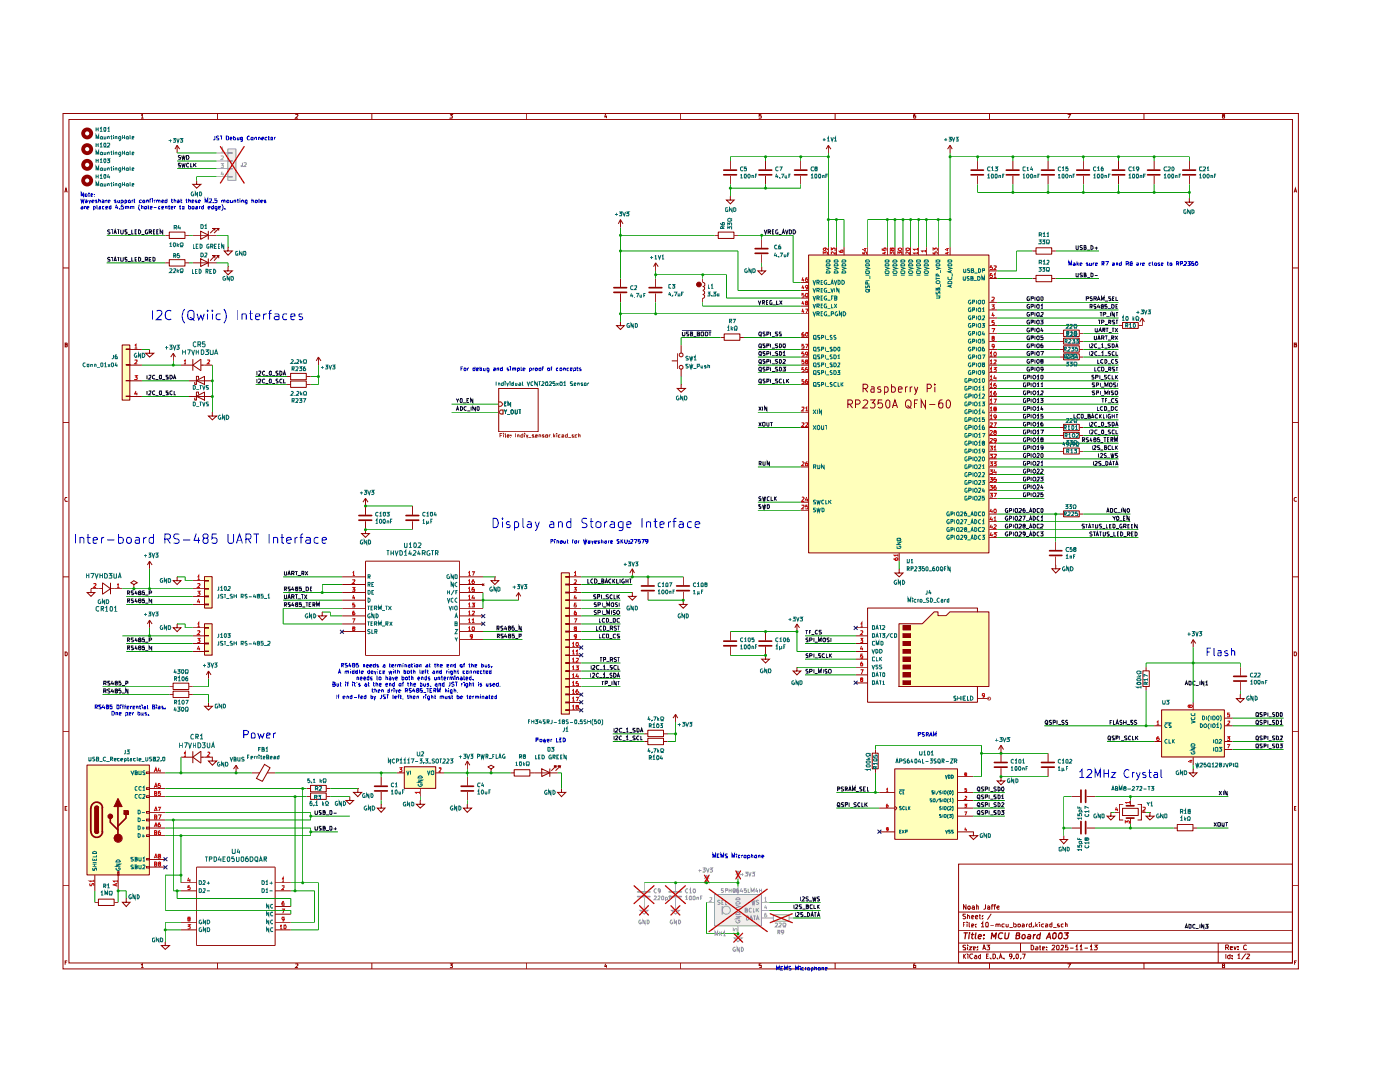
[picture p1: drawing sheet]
<svg xmlns="http://www.w3.org/2000/svg" width="279mm" height="216mm" viewBox="0 0 279 216" stroke-linecap="round" stroke-linejoin="round" font-family="sans-serif">
<g fill="none" stroke="#910000" stroke-width=".2">
<path d="M12.6 22.6h246.5v170.7h-246.5zM12.9 38.4l.3-.9 .2 .9M13 38.1h.3M13.8 23.8h244.1v168.4h-244.1zM28.2 23l.2-.2v.8M28.2 23.6h.5M43.4 22.6v1.2M59 22.9l.4-.1 .1 .2-.5 .6h.5M74.2 22.6v1.2M89.8 22.8h.5l-.3 .3 .3 .1-.1 .4-.4-.1M105 22.6v1.2M120.9 22.7l-.2 .6h.4"/>
<path d="M121 23.1v.5M135.8 22.6v1.2M151.9 22.8h-.4v.4h.4l-.1 .4-.3-.1M166.7 22.6v1.2M182.7 22.8h-.3l-.1 .2v.5h.5v-.3l-.4-.1-.1 .1M197.5 22.6v1.2M213.1 22.8h.6l-.5 .8M228.3 22.6v1.2M244.1 23.2l-.1-.3 .3-.1 .1 .3-.4 .1 .1 .4 .3-.1v-.3h-.2M258.3 38.4l.2-.9 .3 .9M258.4 38.1h.3M12.6 53.5h1.2"/>
<path d="M257.9 53.5h1.2M13 68.8h.3l.1-.3h-.4v.7h.3l.1-.3-.1-.1M258.3 68.8h.3l.1-.3h-.4v.7h.4l.1-.2-.2-.2M12.6 84.3h1.2M13.4 99.3h-.3l-.2 .3 .2 .4 .3-.1M257.9 84.3h1.2M258.8 99.3h-.4l-.1 .1v.5l.1 .1 .4-.1M12.6 115.1h1.2M257.9 115.1h1.2M13 130.1l.4 .2v.4l-.1 .2h-.3zM258.3 130.1l.4 .1 .1 .3-.2 .4h-.3zM12.6 145.9h1.2"/>
<path d="M257.9 145.9h1.2M12.6 176.7h1.2M13 161.2h.3M13.4 160.9h-.4v.8h.4M191.3 172.4h66.6v19.8h-66.6zM257.9 176.7h1.2M258.4 161.2h.2M258.7 160.9h-.3v.8h.3M13 192.1h.3M13.4 191.7h-.4v.8M28.2 192.6l.2-.3v.8M28.2 193.1h.5"/>
<path d="M43.4 192.2v1.1M59 192.4l.4-.1 .1 .2-.5 .6h.5M74.2 192.2v1.1M89.8 192.3h.5l-.3 .4h.3v.3l-.5 .1M105 192.2v1.1M120.9 192.3l-.2 .5h.4M121 192.6v.5M135.8 192.2v1.1M151.9 192.3h-.4v.4h.4v.4h-.4M166.7 192.2v1.1M182.7 192.3h-.3l-.1 .2v.6h.5v-.4h-.5M191.3 189.9h66.6"/>
<path d="M191.3 188.2h66.6M191.3 185.6h66.6M191.3 182h66.6M192.2 190.4v.9M192.2 184.5h.3M192.3 190.7l.4 .6M192.7 184h-.5v1M192.7 188.7l-.4-.1-.1 .2v.2a.36 .36 0 0 1 .4 .1 .36 .36 0 0 1 .1 .4h-.5M192.7 182.4h-.5v.2l.1 .2 .4 .1v.3l-.2 .1h-.3M192.7 190.4l-.5 .5M192.8 180.5v.9l-.5-.9v.9M193 184v.1"/>
<path d="M193 184.4v.6M193.1 188.6v.1M193.1 182.8l.2-.1 .2 .1v.5M193.1 182.4v.9M193.1 188.9v.6M193.2 190.4v.1M193.2 190.6v.7M193.2 180.8h.4v.6h-.2l-.3-.1zM193.4 188.9h.5l-.5 .6h.5M193.4 184v.9l.2 .1M193.9 184.7l.5-.1-.2-.2h-.3v.6h.4M193.9 183l.5-.1-.2-.2-.3 .1v.5h.4"/>
<path d="M194.1 180.8h.2l.2 .1v.5M194.1 190.5l-.3-.1a.46 .46 0 0 0-.3 .6 .46 .46 0 0 0 .6 .2M194.3 189.3l.4-.2-.1-.2h-.3v.6h.3M194.5 181l-.5 .2 .1 .2h.4M194.5 190.7l.3-.1 .1 .2v.5M194.7 184.9v.1M194.7 184.4v.1M194.7 183l.4-.1-.1-.2-.3 .1v.5h.4M194.9 180.8h.3v.6M194.9 180.5v.9M194.9 190.9h-.3l-.2 .2 .2 .2 .3-.1M195.1 189.4v.1"/>
<path d="M195.1 188.9v.1M195.4 182.7h.3M195.5 182.4v.9h.2M195.7 190.7l-.2-.1-.2 .2 .2 .5 .2-.1M195.7 190.4v.9M195.8 184.3h.2l.1-.3v1M195.8 185h.6M196 183.3h.1M196 182.8h.1M196.1 189.5l.3-.9 .3 .9M196.2 189.3h.4M196.7 180.5v.8l-.4 .1"/>
<path d="M196.9 188.6h.6l-.3 .3 .3 .1v.4h-.6M196.9 184l.3 .2-.1 .8h-.3l-.1-.2v-.6zM196.9 190.8h.3M197.1 180.8h.3l.1 .1v.5M197.3 190.4h-.4v.9h.4M197.5 192.2v1.1M197.5 181l-.4 .1 .1 .3h.3M197.7 184.6h.6M197.7 191.2v.1M197.8 182.3l-.7 1.2M197.9 180.8h.3M198.2 190.4h.3l.2 .1v.6l-.3 .2h-.2z"/>
<path d="M198.2 180.5l-.2 .1v.8M198.4 180.8h.3M198.7 180.5l-.2 .1v.8M198.8 184.4h.2l.2 .1v.5M198.8 184.4v.6M199 181.1l.4-.1-.1-.2-.3 .1v.4l.1 .1h.3M199.1 191.2v.1M199.2 184.5l.2-.1 .2 .1v.5M199.4 191.3l.3-.9 .3 .9M199.5 191h.4M200.4 191.2v.1M200.4 184.4h-.3l-.2 .1 .1 .5h.4"/>
<path d="M200.8 184.4v.5h.4M201.2 184.4v.6M201.5 185h.6M202 190.7l-.1 .2-.4-.1v-.3l.4-.1a.67 .67 0 0 1-.2 .9h-.2M202.3 191.2v.1M202.3 184v1h.4l.1-.5-.2-.1h-.3M202.8 190.5l.4-.1v.1v.6l-.1 .2a.63 .63 0 0 1-.3-.8zM203.2 184.4h.4l.1 .4-.5 .2zM203.7 191.2v.1M203.7 188.2v1.7M204 190.4h.6l-.3 .9M204 184.4h.3l.1 .1v.5h-.4l.1-.4h.3"/>
<path d="M204.9 184.4v.6M205.1 184.4l-.2 .1M205.8 188.6h.2l.3 .2v.6l-.2 .1h-.3zM205.9 184v1h-.5v-.5l.1-.1h.4M206.3 184.9v.1M206.7 188.9l.4 .1v.5h-.4l-.1-.1 .2-.2 .3-.1M206.7 184v1M206.8 184.6l.3 .4M207.1 184.4l-.4 .3M207.4 188.9h.3M207.5 184v.1M207.5 184.4v.6"/>
<path d="M207.6 188.6v.9h.1M208.1 189.3l.4-.2-.1-.2h-.3v.6h.3M208.3 184.4h-.2l-.3 .1 .2 .5h.3M208.7 184.4h.4v.6h-.4v-.4h.4M208.8 189.4v.1M208.8 188.9v.1M209.9 188.7l.5-.1 .1 .2-.6 .7h.6M209.9 184v1h-.3l-.1-.6h.4M210.2 185h.7M211 188.6l.4 .2-.1 .7h-.4v-.1v-.6zM211.4 184.4h-.3l-.1 .2 .4 .1 .1 .2-.5 .1M211.7 188.7h.5v.3l-.5 .5h.5"/>
<path d="M212.2 184.4h-.4v.5l.4 .1M212.6 184.4h.4v.6M212.6 184v1M213.1 192.3h.6l-.5 .8M213.1 188.6h-.5v.4l.4-.1 .1 .2v.4l-.5-.1M213.6 189.2h.6M214.7 188.8l.2-.2v.9M214.7 189.5h.5M215.5 188.8l.3-.2v.9M215.5 189.5h.5M216.5 189.2h.6M217.6 188.8l.2-.2v.9"/>
<path d="M217.6 189.5h.5M218.4 188.6h.6l-.3 .3 .3 .2v.3l-.2 .1-.4-.1M228.3 192.2v1.1M243.1 188.2v4M244.1 192.7l-.1-.3 .3-.1 .1 .3-.4 .1v.4h.4v-.4h-.2M244.6 189.1h.4l.2-.4-.2-.1h-.4v.9M244.6 190.4v.9M244.9 189.1l.3 .4M245.5 190.7l-.3-.1-.2 .2 .2 .5 .3-.1M245.5 190.4v.9M245.5 189.1h.5v-.2h-.5v.6h.5M245.9 191.2v.1"/>
<path d="M245.9 190.7v.1M246.3 188.9l.2 .6 .2-.6M247 190.6l.3-.2v.9M247 191.3h.5M247.1 189.4v.1M247.1 188.9v.1M248.6 190.3l-.8 1.2M248.8 188.6a.39 .39 0 0 0-.5 0 .39 .39 0 0 0-.1 .5l.1 .4 .5-.1M248.9 190.5l.4-.1 .1 .2-.6 .7h.6M258.4 192.1h.2M258.8 191.7h-.4v.8"/>
</g>
<g fill="none" stroke="#910000" stroke-width=".25">
<path d="M192.4 186.1h.7M192.7 186.1l-.1 1.2M193.4 186.5l-.1 .8M193.5 186.1v.1M193.8 186.5h.6M194.1 186.1l-.2 1.1 .3 .1M194.8 186.1l-.2 1.1 .2 .1M195.3 186.9l.6-.1-.2-.3-.4 .1-.1 .6 .2 .1 .3-.1M196.3 187.2v.1M196.4 186.6h.1M197.8 187.3l.2-1.2 .3 .9 .5-.9-.1 1.2M200.1 186.2l-.5-.1a.68 .68 0 0 0 0 1.2l.3-.1"/>
<path d="M200.6 186.1l-.1 1.1 .2 .1 .4-.1 .3-1.1M202.8 186.6h.5l.2-.1-.1-.4h-.5l-.2 1.2 .7-.1 .1-.3-.3-.3M204 186.6l.3-.1 .3 .1-.1 .6h-.5zM205.2 186.6l.3-.1 .2 .1-.1 .7M205.7 186.8l-.6 .1-.1 .2 .2 .2 .4-.1M206.3 186.5l-.1 .8M206.6 186.5l-.3 .2M207.6 186.6l-.4-.1-.3 .6 .2 .2 .4-.1M207.6 186.1l-.1 1.2M208.8 187.3l.6-1.2 .3 1.2M209 187h.6M210.2 186.3l.2-.2h.3l.1 .2v.6l-.4 .4-.3-.1z"/>
<path d="M211.4 186.3l.1-.2h.4l.1 .2v.6l-.4 .4-.3-.1-.1-.3zM212.5 186.1h.7l-.5 .5h.4a.51 .51 0 0 1-.3 .7l-.5-.1"/>
</g>
<path d="M99.5 80.2h.4l.5 .4-.5 .5h-.4z" fill="#fff"/>
<path d="M99.5 80.2h.4l.5 .4-.5 .5h-.4z" fill="none" stroke="#765500" stroke-width=".2"/>
<path d="M100.7 80.6h.3M101 80.2h-.3v.8h.3M101.9 80.2v.8l-.5-.8v.8" fill="none" stroke="#006665" stroke-width=".2"/>
<path d="M99.5 82.3l.4-.5h.5v.8h-.5z" fill="#fff"/>
<path d="M99.9 81.8h.5v.8h-.5l-.4-.3z" fill="none" stroke="#765500" stroke-width=".2"/>
<path d="M100.6 81.7l.3 .5 .2-.5M100.9 82.2v.4M101.2 82.7h.6M102.2 81.7l.3 .4v.2l-.3 .3-.2-.2v-.5zM102.8 81.7l.1 .9 .4-.2v-.7M103.5 81.7h.4M103.8 81.7v.9" fill="none" stroke="#006665" stroke-width=".2"/>
<path d="M99.5 77.5h7.9v8.6h-7.9z" fill="#fff"/>
<g fill="#ffb">
<path d="M161.4 50.9h36v59.5h-36z"/>
<path d="M17.4 152.7h12.4v21.9h-12.4z"/>
<path d="M40.9 115.1h1.5v6.3h-1.5z"/>
<path d="M40.9 124.5h1.5v6.3h-1.5z"/>
<path d="M112.1 114.3h1.6v28.2h-1.6z"/>
<path d="M80.7 153h6.3v4.4h-6.3z"/>
<path d="M178.6 153.5h12.5v14h-12.5z"/>
<path d="M179.5 124.5h4.6l2.4-2.4h.7v.8h1.6l.8-.8h7.8v14.9h-17.9z"/>
<path d="M231.9 141.7h12.5v9.4h-12.5z"/>
</g>
<path d="M142.6 178.5h9.4v6.3h-9.4z" fill="#efefef"/>
<path d="M24.4 68.9h1.6v11h-1.6z" fill="#ffb"/>
<path d="M45.5 29.8h1.6v6.2h-1.6z" fill="#efefef"/>
<circle cx="139.5" cy="56.8" r=".47" fill="#910000"/>
<path d="M99.5 80.2h.4l.5 .4-.5 .5h-.4z" fill="#fff"/>
<path d="M99.5 80.2h.4l.5 .4-.5 .5h-.4z" fill="none" stroke="#765500" stroke-width=".2"/>
<path d="M100.7 80.6h.3M101 80.2h-.3v.8h.3M101.9 80.2v.8l-.5-.8v.8" fill="none" stroke="#006665" stroke-width=".2"/>
<path d="M99.5 82.3l.4-.5h.5v.8h-.5z" fill="#fff"/>
<path d="M99.9 81.8h.5v.8h-.5l-.4-.3z" fill="none" stroke="#765500" stroke-width=".2"/>
<g fill="none" stroke="#006665" stroke-width=".2">
<path d="M162.3 55.9l.2 .9 .3-.9M162.3 57.5l.2 .8 .3-.8M162.3 59.1l.2 .8 .3-.8M163 56.3h.4l.1-.2-.1-.2h-.4v.9M163 58h.4l.1-.2-.1-.3h-.4v.8M163 59.5h.4l.1-.3-.1-.1h-.4v.8M163.2 56.3l.3 .5M163.2 58l.3 .3M163.2 59.5l.3 .4M163.9 56.3h.2M163.9 57.9h.2M163.9 59.5h.2"/>
<path d="M164.2 55.9h-.3v.9h.3M164.2 57.5h-.3v.8h.3M164.2 59.1h-.3v.8h.3M164.9 53.3l.8 .3-.8 .2M165 56a.37 .37 0 0 0-.5 .3 .37 .37 0 0 0 .5 .4v-.3h-.2M165 57.5l-.5 .1v.4l.1 .3h.4v-.3h-.2M165 59.1a.37 .37 0 0 0-.5 .4 .37 .37 0 0 0 .5 .3v-.2h-.2M165 54.1h.5l.2 .4h-.8zM165 51.9h.5h.2v.4h-.8zM165.1 52.6h.4l.2 .4h-.8zM165.1 56.8h.6M165.1 58.4h.6"/>
<path d="M165.1 59.9h.6M165.8 56.8l.3-.9 .2 .9M165.8 57.5l.3 .8 .2-.8M165.9 56.5h.3M165.9 59.5h.3M166.3 59.1h-.4v.8M166.5 55.9l.3 .9 .2-.9M166.5 54.2l.2-.1h.4l.2 .4h-.8zM166.5 53.3l.8 .3-.8 .2M166.5 52.8l.2-.2h.4l.2 .4h-.8zM166.5 51.9h.6l.2 .4h-.8zM166.6 59.5l.4-.1v-.3h-.4v.8h.3l.1-.4h-.2"/>
<path d="M166.6 57.5v.8M167.3 55.9l.3 .1 .1 .2v.3l-.3 .3h-.1zM167.4 57.5v.8l-.4-.8v.8M168 55.9a.43 .43 0 0 1 .5 .4 .43 .43 0 0 1-.5 .5zM168 53.3l.8 .3-.8 .2M168.1 54.1h.5l.2 .4h-.8zM168.1 51.9h.5h.2v.4h-.8zM168.2 52.6h.4l.2 .4h-.8zM172.8 57.9l.6-.1 .1 .3-.5 .2-.2-.2zM172.8 57v.4h.2l.2-.4h.2v.4M172.8 54.1h.6l.1 .3-.1 .2h-.6zM172.8 53.3l.7 .3-.7 .2"/>
<path d="M172.8 52.8l.1-.2h.5l.1 .4h-.7zM172.8 51.9h.6l.1 .4h-.7zM172.8 55.9h.7M172.8 54.9h.7M173.1 56.7v-.4h-.3v.4h.7M173.6 57.7l-.2 .4M173.6 55.1v.6M176.7 54.1h.6l.1 .4-.7 .1zM176.7 53.3l.7 .3-.7 .2M176.7 52.8l.1-.2h.4l.2 .4h-.7zM176.7 51.9h.5h.2v.4h-.7zM176.7 54.9h.7"/>
<path d="M178.2 54.2l.2-.1h.5l.1 .3-.1 .2h-.5zM178.2 53.3l.8 .3-.8 .2M178.2 52.9l.2-.3h.4l.2 .4h-.8zM178.2 54.9h.8M178.3 51.9h.5h.1l.1 .4h-.8zM179.8 54.1h.7l.1 .4-.7 .1zM179.8 53.3l.8 .3-.8 .2M179.8 52.8l.2-.2h.4l.2 .4h-.8zM179.8 51.9h.6h.2v.4h-.8zM179.8 54.9h.8M181.3 54.2l.2-.1h.5l.2 .3-.2 .2h-.5zM181.3 53.3l.9 .3-.9 .2"/>
<path d="M181.3 54.9h.9M181.4 51.9h.5h.2l.1 .4h-.9zM181.5 52.6h.4l.3 .4h-.9zM182.9 54.1h.7l.1 .4-.7 .1zM182.9 53.3l.8 .3-.8 .2M182.9 52.8l.2-.2h.4l.2 .4h-.8zM182.9 51.9h.6h.2v.4h-.8zM182.9 54.9h.8M184.4 54.2l.2-.1h.5l.2 .3-.2 .2h-.5zM184.4 53.3l.9 .3-.9 .2M184.4 54.9h.9M184.5 51.9h.5h.2l.1 .4h-.9z"/>
<path d="M184.6 52.6h.4l.3 .4h-.9zM186.8 59.1h.8l-.1 .4h-.7M186.8 58.2v.4l.2 .1 .2-.1v-.3l.3-.1 .1 .5M186.8 53.3l.8 .3-.8 .2M186.8 52.8l.2-.2h.4l.2 .4h-.8zM186.8 51.9h.6h.2v.4h-.8zM186.8 55.3v.5M186.8 55.6h.8M187.2 57.6l.1-.2 .3 .1v.4h-.8v-.4h.4v.4M187.2 55.1l-.1-.4h-.3v.4h.8M187.7 53.9v.6M187.7 56.7v.6"/>
<path d="M189.2 56.3l.3-.2 .4 .1v.4h-.7zM189.2 53.3l.7 .3-.7 .2M189.2 52.8l.2-.2h.4l.1 .4h-.7zM189.2 51.9h.6h.1v.4h-.7zM189.3 55.3l-.1 .4 .3 .1 .4-.1v-.4M189.7 54.1v.3M189.7 56.9v.4M189.9 56.9l-.7 .2 .7 .3M189.9 54l-.7 .2 .7 .3M190 54.6v.6M192.2 55.2l.1 .7 .4-.1v-.6M192.3 53.6v.7l.2 .1 .2-.1v-.7"/>
<path d="M193.4 55.2h-.4v.3l.4 .2-.1 .2h-.3M193.5 53.6l-.4 .1 .1 .3 .3 .1v.2h-.4M193.8 55.5h.4v-.3h-.4v.7h.4v-.3l-.2-.1M193.8 59.9h-.4a.38 .38 0 0 0-.1 .5 .38 .38 0 0 0 .5 .2v-.3h-.2M193.8 54h.4l.1-.4h-.5v.8h.4l.2-.2-.2-.2M194.4 56h.5M194.4 54.5h.7M194.9 59.9v.8M195.1 55.2a.43 .43 0 0 1 .5 .2 .43 .43 0 0 1-.1 .5h-.4zM195.3 53.6l.4 .2v.4l-.2 .2h-.2zM195.4 59.9l.3 .1v.5l-.2 .2h-.1l-.2-.3zM196 55.9v-.7l.2 .6 .3-.6v.7"/>
<path d="M196 54h.5v-.4h-.5v.8M196 60h.5v.5l-.2 .2-.3-.2zM162.3 60.7l.2 .7 .3-.7M162.3 62.2l.2 .8 .3-.8M162.3 67h.6l-.1 .7-.5-.1zM162.3 69.4h.6v.5l-.2 .2-.4-.2zM162.3 70.9h.6l-.1 .7-.5-.1zM162.3 72.5h.6v.5l-.2 .2-.4-.2zM162.3 74h.6l-.1 .7-.5-.1zM162.3 76.4h.6l-.1 .7-.5-.1zM162.5 67.5l.4 .3M162.5 69.9l.4 .2"/>
<path d="M162.5 71.4l.4 .3M162.5 73l.4 .3M162.5 74.5l.4 .3M162.5 76.9l.4 .3M163 61.1h.4l.1-.2-.1-.2h-.4v.7M163 62.6h.4l.1-.2-.1-.2h-.4v.8M163.2 61.1l.3 .3M163.2 62.6l.3 .4M163.6 66.9h-.4v.4l.4 .1-.1 .3h-.3M163.6 69.3h-.4v.3l.4 .2-.2 .3-.2-.1M163.6 70.8h-.4v.4h.3l.1 .2-.1 .2h-.3M163.6 72.4h-.4v.3l.4 .2-.2 .3-.2-.1"/>
<path d="M163.6 74h-.4v.3l.3 .1 .1 .1-.1 .2h-.3M163.6 76.3h-.4v.4l.4 .1-.1 .3h-.3M163.9 61h.2M163.9 62.6h.2M164 67.4l.4-.1-.1-.4h-.3v.8M164 69.6h.3l.1-.3h-.4v.8M164 71.2h.4l-.1-.4h-.3v.8M164 72.8h.3l.1-.4h-.4v.8M164 74.4l.4-.1-.1-.3h-.3v.7M164 76.8l.4-.1-.1-.4h-.3v.8M164.2 60.7h-.3v.7h.3M164.2 62.2h-.3v.8h.3"/>
<path d="M164.7 66.9v.8M164.7 69.3v.8M164.7 70.8v.8M164.7 72.4v.8M164.7 74v.7M164.7 76.3v.8M164.9 67.8h.6M164.9 70.1h.6M164.9 71.7h.6M164.9 73.3h.6M164.9 74.8h.6M164.9 77.2h.6"/>
<path d="M165 60.7h-.5v.4l.1 .3h.4v-.3h-.2M165 62.3a.37 .37 0 0 0-.5 .3 .37 .37 0 0 0 .5 .3v-.2h-.2M165.1 61.5h.6M165.1 63h.6M165.9 60.7v.7h.4M165.9 62.6h.4l-.1-.4h-.3v.8M166.1 66.9h-.4v.2l.4 .3v.2l-.4 .1M166.1 69.3l-.4 .1 .4 .3v.3h-.4M166.1 70.8h-.4v.2l.4 .3v.2l-.4 .1M166.1 72.4l-.4 .1 .4 .4v.2h-.4M166.1 74h-.4v.1l.4 .4v.1l-.4 .1M166.1 76.3h-.4v.2v.2l.4 .1v.2l-.4 .1"/>
<path d="M166.4 69.3h.4l.1 .3a.44 .44 0 0 1-.5 .5zM166.4 70.8l.4 .1 .1 .3-.1 .4h-.4zM166.4 72.4h.4l.1 .3a.44 .44 0 0 1-.5 .5zM166.4 74h.4l.1 .4-.1 .3h-.4zM166.5 60.7l.5 .7M166.8 66.9l-.4 .1 .4 .6-.4 .1M166.9 76.4l-.3-.1-.2 .2v.4l.2 .2 .3-.1M167 60.7l-.5 .7M167.1 62.3l-.2-.1-.2 .2v.4l.2 .2 .3-.1v-.2h-.2M167.2 71.1l.2-.3v.8M167.2 72.4h.4v.3l-.4 .5h.4M167.2 74h.4l-.3 .3h.3v.4l-.4-.1"/>
<path d="M167.2 71.6h.4M167.3 69.3h.3v.7l-.2 .1-.2-.4zM167.3 76.3v.8h.3M167.9 76.3v.8M167.9 62.2v.8l-.4-.8v.8M167.9 76.7l.4 .4M168.3 62.2a.43 .43 0 0 1 .5 .4 .43 .43 0 0 1-.5 .4zM168.3 76.3l-.4 .5M193 75.6h-.4l.1 .6 .2 .1v-.3M193 77.1l-.4 .1 .1 .7h.3l-.1-.4M193 78.7l-.2-.1-.2 .2 .1 .6 .2 .1v-.4M193.3 75.9h.5v-.3h-.5v.7"/>
<path d="M193.3 77.5h.4l.1-.2v-.2h-.5v.8M193.3 79h.5v-.2l-.1-.2h-.4v.9M193.8 61.5l-.1-.1a.42 .42 0 0 0-.4 .3 .42 .42 0 0 0 .1 .5h.4v-.4h-.2M193.8 63h-.4a.38 .38 0 0 0-.1 .5 .38 .38 0 0 0 .5 .2v-.2h-.2M193.8 64.6h-.5v.4l.1 .3h.4v-.3h-.2M193.8 66.2h-.4a.38 .38 0 0 0-.1 .5 .38 .38 0 0 0 .5 .1v-.2h-.2M193.8 67.7l-.5 .1v.3l.1 .4h.4v-.4h-.2M193.8 69.3h-.4a.38 .38 0 0 0-.1 .5 .38 .38 0 0 0 .5 .2v-.3h-.2M193.8 70.8l-.5 .1v.3l.1 .4h.4v-.4h-.2M193.8 72.4h-.4a.38 .38 0 0 0-.1 .5 .38 .38 0 0 0 .5 .2v-.2h-.2M193.8 74h-.5v.4l.1 .3h.4v-.3h-.2M194.1 60.2h.4v-.3h-.4v.8"/>
<path d="M194.1 61.8h.4l-.1-.4h-.3v.8M194.1 63.4h.4v-.4h-.4v.8M194.1 65l.4-.1-.1-.3h-.3v.7M194.1 66.5h.4v-.3h-.4v.7M194.1 68.1l.4-.1-.1-.3h-.3v.8M194.1 69.6h.3l.1-.3h-.4v.8M194.1 71.2h.4l-.1-.4h-.3v.8M194.1 72.8h.3l.1-.4h-.4v.8M194.1 74.4l.4-.1-.1-.3h-.3v.7M194.2 75.6v.7M194.2 77.1v.8M194.2 78.6v.9"/>
<path d="M194.5 75.6h.4l.1 .2v.3l-.2 .2-.4-.2zM194.7 78.6l.3 .4v.2l-.2 .3-.4-.3v-.2zM194.9 61.4v.8M194.9 63v.8M194.9 64.6v.7M194.9 66.2v.7M194.9 67.7v.8M194.9 69.3v.8M194.9 70.8v.8M194.9 72.4v.8M194.9 74v.7M195.3 75.7l.2-.1v.7"/>
<path d="M195.3 77.3l.2-.2v.8M195.3 78.9l.2-.3v.9M195.3 76.3h.4M195.3 77.9h.4M195.3 79.5h.4M195.4 61.4l.3 .1-.1 .7h-.2l-.2-.3zM195.4 63l.3 .1v.5l-.2 .2h-.1l-.2-.3zM195.4 64.6h.3l-.1 .7h-.2l-.2-.2zM195.4 66.2l.3 .1v.5l-.2 .1h-.1l-.2-.2zM195.4 67.7l.3 .1-.1 .7h-.2l-.2-.3zM195.4 69.3l.3 .1v.5l-.2 .2h-.1l-.2-.3zM195.4 70.8l.3 .1-.1 .7h-.2l-.2-.3z"/>
<path d="M195.4 72.4l.3 .1v.5l-.2 .2h-.1l-.2-.3zM195.4 74h.3l-.1 .7h-.2l-.2-.2zM196 61.7l.3-.3v.8M196 63h.5v.4l-.5 .4h.5M196 64.6h.5l-.3 .3h.3v.3h-.5M196 70.8h.6l-.4 .8M196 77.3l.3-.2v.8M196 78.7h.5v.3l-.5 .5h.5M196 62.2h.5M196 77.9h.5M196.1 75.6h.4v.6l-.2 .1-.3-.1zM196.2 66.1l-.2 .6h.6"/>
<path d="M196.2 72.7h-.2v-.3h.5v.3l-.5 .1v.3l.2 .1 .3-.1v-.3l-.2-.1M196.4 69.3h-.3l-.1 .7h.5l-.1-.4h-.3l-.1 .1M196.4 66.4v.5M196.5 67.7h-.5v.3h.5l-.1 .5-.4-.1M196.5 74.3l-.2 .2-.3-.1v-.4h.5v.5l-.4 .2M100.6 81.7l.3 .5 .2-.5M100.9 82.2v.4M101.2 82.7h.6M102.2 81.7l.3 .4v.2l-.3 .3-.2-.2v-.5zM102.8 81.7l.1 .9 .4-.2v-.7M103.5 81.7h.4M103.8 81.7v.9"/>
<path d="M162.3 81.7l.6 .9M162.3 84.9l.6 .8M162.3 93.2h.4l.2-.2-.1-.2h-.5v.7M162.6 93.2l.3 .3M162.8 99.9h-.5v.2l.5 .2v.2h-.5M162.9 81.7l-.6 .9M162.9 84.9l-.6 .8M163 99.8l.2 .7 .2-.5 .1 .5 .2-.7M163.1 81.7v.9M163.2 92.8v.7h.3l.1-.7M163.3 84.9a.43 .43 0 0 1 .3 .4 .43 .43 0 0 1-.3 .4l-.2-.1v-.6zM164 81.7v.9l-.5-.9v.9"/>
<path d="M164 84.9v.7l.1 .1 .3-.1v-.7M164.5 92.8v.7l-.5-.7v.7M164.5 99.9l-.2-.1a.43 .43 0 0 0-.3 .3 .43 .43 0 0 0 .1 .4h.4M164.6 84.9h.5M164.8 99.8v.7h.3M164.9 84.9v.8M165.4 99.8v.7M165.9 99.8l-.5 .4M193 80.2l-.4 .1 .1 .7h.3l-.1-.4M193 81.8l-.2-.1-.2 .2 .1 .6 .2 .1v-.3M193 83.4h-.4l.1 .7h.3l-.1-.3M193 85l-.2-.1-.2 .1 .1 .6 .2 .1v-.3"/>
<path d="M193 86.5l-.4 .1 .1 .6h.3l-.1-.3M193 88.1l-.2-.1-.2 .2 .1 .6 .2 .1v-.4M193 89.6l-.4 .1 .1 .7h.3l-.1-.4M193 91.2l-.2-.1-.2 .2 .1 .6 .2 .1v-.3M193 92.8h-.4l.1 .7h.3l-.1-.3M193 94.4l-.2-.1-.2 .1 .1 .6 .2 .1v-.3M193 95.9l-.4 .1 .1 .6h.3l-.1-.3M193 97.5l-.2-.1-.2 .2 .1 .6 .2 .1v-.4M193 99l-.4 .1 .1 .7h.3l-.1-.4M193.3 80.6h.4l.1-.1v-.3h-.5v.8M193.3 82.2h.5v-.3l-.1-.2h-.4v.9M193.3 83.8h.4l.1-.2v-.2h-.5v.7"/>
<path d="M193.3 85.3h.5v-.3l-.1-.1h-.4v.8M193.3 86.9h.4l.1-.2v-.2h-.5v.7M193.3 88.4h.5v-.2l-.1-.2h-.4v.9M193.3 90h.4l.1-.1v-.3h-.5v.8M193.3 91.6h.5v-.3l-.1-.2h-.4v.9M193.3 93.2h.4l.1-.2v-.2h-.5v.7M193.3 94.7h.5v-.3l-.1-.1h-.4v.8M193.3 96.3h.4l.1-.2v-.2h-.5v.7M193.3 97.8h.5v-.2l-.1-.2h-.4v.9M193.3 99.4h.4l.1-.1v-.3h-.5v.8M194.2 80.2v.8M194.2 81.7v.9"/>
<path d="M194.2 83.4v.7M194.2 84.9v.8M194.2 86.5v.7M194.2 88v.9M194.2 89.6v.8M194.2 91.1v.9M194.2 92.8v.7M194.2 94.3v.8M194.2 95.9v.7M194.2 97.4v.9M194.2 99v.8M194.7 81.7l.3 .4v.2l-.2 .3-.4-.3v-.2z"/>
<path d="M194.7 84.9l.3 .3v.3l-.2 .2-.4-.2v-.3zM194.7 88l.3 .3v.3l-.2 .3-.4-.3v-.3zM194.7 91.1l.3 .4v.2l-.2 .3-.4-.3v-.2zM194.7 94.3l.3 .3v.3l-.2 .2-.4-.2v-.3zM194.7 97.4l.3 .3v.3l-.2 .3-.4-.3v-.3zM195.3 80.5l.2-.3v.8M195.3 82l.2-.3v.9M195.3 83.6l.2-.2v.7M195.3 85.1l.2-.2v.8M195.3 86.7l.2-.2v.7M195.3 88.3l.2-.3v.9M195.3 89.9l.2-.3v.8"/>
<path d="M195.3 91.2h.4v.3l-.4 .5h.4M195.3 92.8h.4v.3l-.4 .4h.4M195.3 94.4h.4v.2l-.4 .5h.4M195.3 96l.4-.1v.3l-.4 .4h.4M195.3 97.5h.4v.2l-.4 .6h.4M195.3 99.1l.4-.1v.4l-.4 .4h.4M195.3 81h.4M195.3 82.6h.4M195.3 84.1h.4M195.3 85.7h.4M195.3 87.2h.4M195.3 88.9h.4"/>
<path d="M195.3 90.4h.4M196 80.2h.5l-.3 .4h.3v.3h-.5M196 86.5h.6l-.4 .7M196 93l.3-.2v.7M196 94.4h.5v.2l-.5 .5h.5M196 95.9h.5l-.3 .2 .3 .1v.4h-.5M196 93.5h.5M196.2 81.7l-.2 .6h.6M196.2 88.3h-.2v-.2h.5v.2l-.5 .1v.4l.2 .1 .3-.1v-.4l-.2-.1M196.2 91.1l.3 .2v.5l-.2 .2-.3-.2v-.5zM196.2 97.4l-.2 .6h.6M196.4 84.9l-.4 .2v.5h.5l-.1-.4h-.3l-.1 .2"/>
<path d="M196.4 82.1v.5M196.4 97.7v.6M196.5 83.4h-.5v.3h.5v.3h-.5M196.5 90l-.2 .1-.3-.1v-.3h.5v.5l-.4 .2M196.5 99h-.5v.4h.5l-.1 .4-.4-.1M73.4 115.1l.5-.1-.1-.3h-.4v.7M73.4 116.6h.4l.1-.3-.5-.1v.9M73.4 117.8l.5 .2v.4l-.2 .2h-.3zM73.4 119.3l.5 .3v.3l-.3 .3h-.2zM73.6 115.1l.3 .3M73.6 116.6l.3 .5M74.2 116.6h.3"/>
<path d="M74.2 118.2h.3M74.6 116.2h-.4v.9h.4M74.6 117.8h-.4v.8h.4M89.3 119.3l.2 .9 .3-.9M89.3 118.2h.4M89.3 117.8v.8M89.6 114.7l-.4 .2v.4l.2 .1h.3v-.3h-.2M89.7 117.8v.8M90.5 114.7v.7l-.5-.7v.7M90.5 116.2v.9l-.5-.9v.9M90.5 119.4l-.2-.1-.3 .2v.5l.3 .2 .2-.1M90.6 117.7l-.6 1"/>
<path d="M90.8 114.7l.4 .1-.1 .6h-.3zM91 118.2h.2M91.2 116.3l-.1-.1-.3 .3v.3l.3 .3 .1-.1M91.2 119.4l-.1-.1-.3 .3v.3l.3 .3 .1-.1M91.3 117.8h-.3v.8M162.8 101.4l-.5 .1 .1 .2 .4 .1v.3h-.5M163 101.4l.2 .8 .2-.6 .1 .6 .2-.8M164 101.4l.5 .2v.4l-.3 .2h-.2zM165.6 100.1l.3 .4M179 109l.1 .4 .6-.1v-.3l-.2 .1M179 108.2h.8l-.8 .5h.8M179 107.5l.6-.1 .2 .4h-.8z"/>
<path d="M189.4 102.2h-.4l-.1 .4 .2 .3h.3v-.3h-.1M189.4 103.8v-.1a.43 .43 0 0 0-.5 .4 .43 .43 0 0 0 .4 .4l.1-.1v-.2h-.1M189.4 105.3l-.4 .1-.1 .3 .2 .3h.3v-.3h-.1M189.4 106.9v-.1a.43 .43 0 0 0-.5 .4 .43 .43 0 0 0 .4 .5l.1-.1v-.3h-.1M189.8 102.6h.3l.1-.4h-.4v.7M189.8 104.1h.3l.1-.3-.4-.1v.8M189.8 105.7h.3l.1-.3-.4-.1v.7M189.8 107.2h.3l.1-.3-.4-.1v.9M190.5 102.2v.7M190.5 103.7v.8M190.5 105.3v.7M190.5 106.8v.9"/>
<path d="M191.1 102.2h.3l-.1 .7h-.2l-.2-.2zM191.1 103.7l.3 .1v.6l-.2 .1h-.1l-.2-.2zM191.1 105.3l.3 .1-.1 .6h-.2l-.2-.2zM191.1 106.8l.3 .2v.5l-.2 .2h-.1l-.2-.3zM191.7 102.2h.4l.1 .3-.6 .4h.6M191.7 103.8h.5v.2l-.6 .5h.6M191.7 105.4l.4-.1 .1 .3-.6 .4h.6M191.7 106.9h.5v.2l-.6 .6h.6M192.4 103.7h.5l-.3 .8M192.6 105.6v-.3l.3 .1v.1l-.4 .2v.3h.3l.1-.3-.2-.1M192.8 102.2h-.2l-.1 .1v.5h.4v-.3l-.3-.1-.1 .2M192.9 107.1l-.1 .2h-.2l-.1-.4h.4v.5l-.3 .3"/>
<path d="M193.1 103h.6M193.1 104.6h.6M193.1 106.1h.6M193.1 107.7h.6M193.8 102.9l.2-.7 .3 .7M193.8 104.5l.2-.8 .3 .8M193.8 106l.2-.7 .3 .7M193.8 107.7l.2-.9 .3 .9M193.8 102.7h.4M193.8 104.3h.4M193.8 105.8h.4M193.8 107.4h.4"/>
<path d="M194.5 102.2l.4 .1v.4l-.1 .2h-.3zM194.5 103.7l.4 .2v.4l-.2 .2h-.2zM194.5 105.3l.4 .2v.4l-.1 .1h-.3zM194.5 106.8l.4 .3v.3l-.2 .3h-.2zM195.7 102.2h-.3l-.1 .1 .1 .6 .3-.1M195.7 103.8l-.2-.1-.2 .2 .1 .5h.3M195.7 105.4l-.3-.1-.1 .2 .1 .5h.3M195.7 106.9l-.2-.1-.2 .3 .1 .5h.3M196 103.9l.3-.2v.8M196 105.4h.5v.2l-.5 .4h.5M196 106.8h.5l-.3 .3 .3 .1v.4h-.5M196 104.5h.5"/>
<path d="M196.1 102.2h.3l.1 .1-.1 .6h-.3l-.1-.2zM73.4 120.9h.4M73.4 124.1h.4M73.5 120.9v.8M73.5 124.1v.7M73.9 122.6a.37 .37 0 0 0-.5 .3 .37 .37 0 0 0 .5 .3v-.2h-.2M73.9 125.7l-.4-.1-.1 .2 .5 .4-.2 .2h-.3M74 121.3h.3M74 124.4h.3M74.2 125.6v.8h.3M74.4 120.9h-.4v.8h.4M74.4 124.1h-.4v.7h.4"/>
<path d="M74.6 122.5v.8l-.4-.8v.8M74.7 121.4h.4l.1-.2-.1-.3h-.4v.8M74.7 124.5h.4l.1-.2-.1-.2h-.4v.7M74.8 126h.4v-.3l-.4-.1v.8M75 121.4l.2 .3M75 124.5l.2 .3M75 126l.2 .4M75.1 122.5l.4 .2v.4l-.3 .2h-.1zM75.6 121.7v-.8l.2 .6 .3-.6v.8M75.6 124.8v-.7l.2 .5 .3-.5v.7M76.2 121.8h.6M76.2 124.9h.6"/>
<path d="M76.9 120.9h.4M77 124.5h.3l.1-.4h-.4v.7M77.2 120.9v.8M77.2 124.5l.2 .3M77.5 120.9l.6 .8M77.8 124.1l.5 .7M78.1 120.9l-.6 .8M78.3 124.1l-.5 .7M89.6 120.9l.3 .8 .2-.8M90.4 120.9v.8M90.8 121h.4l-.1 .7h-.2l-.2-.2zM90.8 123.3l.3-.8 .2 .8"/>
<path d="M90.8 124.4h.3l.1-.2-.4-.1v.7h.4v-.3l-.1-.1M90.8 125.6h.5l-.5 .8h.5M90.8 127.2l.3 .4 .2-.4M90.9 123.1h.3M91.1 127.6v.4M39.8 175.7a.43 .43 0 0 1 .4 .3 .43 .43 0 0 1-.1 .5h-.3zM39.8 177.3h.3a.43 .43 0 0 1 .1 .6 .43 .43 0 0 1-.4 .2zM40.5 175.8h.4v.3l-.4 .4h.4M40.5 177.3h.4v.4l-.4 .4h.4M41.3 176.2h.6M41.3 177.8h.6M41.6 175.9v.6"/>
<path d="M52.3 175.7a.43 .43 0 0 1 .5 .3 .43 .43 0 0 1-.2 .5h-.3zM52.3 177.3h.3a.43 .43 0 0 1 .2 .6 .43 .43 0 0 1-.5 .2zM53 176l.3-.3v.8M53 177.5l.3-.2v.8M53 176.5h.5M53 178.1h.5M53.8 176.2h.6M53.8 177.8h.6M54.1 175.9v.6M40.2 183.6l-.4 .2v.4l.2 .2 .3-.1v-.3h-.2M40.2 185.1l-.4 .2v.4l.1 .2 .4-.1v-.3h-.2M41 183.6v.8l-.4-.8v.8"/>
<path d="M41 185.1v.8l-.4-.8v.8M41.4 183.6h.3a.43 .43 0 0 1 .1 .5 .43 .43 0 0 1-.4 .3zM41.4 185.1l.4 .1 .1 .3-.2 .4h-.3zM53.6 180.5v.7l-.4-.7v.7M53.6 182v.8l-.4-.8v.8M53.6 183.6v.8l-.4-.8v.8M53.6 185.1v.8l-.4-.8v.8M54.5 180.5h-.4a.38 .38 0 0 0-.1 .5 .38 .38 0 0 0 .5 .1M54.5 182.1a.34 .34 0 0 0-.4 .1 .34 .34 0 0 0 0 .4v.2l.4-.1M54.5 183.6h-.4a.38 .38 0 0 0-.1 .5 .38 .38 0 0 0 .5 .2M54.5 185.2a.38 .38 0 0 0-.5 .2 .38 .38 0 0 0 .1 .5l.4-.1"/>
<circle cx="187.2" cy="56.3" r=".36"/>
<circle cx="194.7" cy="77.5" r=".36"/>
<circle cx="194.7" cy="86.8" r=".36"/>
<circle cx="194.7" cy="83.7" r=".36"/>
<circle cx="194.7" cy="90" r=".36"/>
<circle cx="194.7" cy="96.2" r=".36"/>
<circle cx="194.7" cy="80.6" r=".36"/>
<circle cx="194.7" cy="93.1" r=".36"/>
<circle cx="194.7" cy="99.4" r=".36"/>
</g>
<g fill="none" stroke="#910000" stroke-width=".2">
<path d="M145.8 39.2v.7h.7l-.7 .8-.8-.8h.8M145.8 39.2h.1M145.8 32.1v1.7M145.8 35.1v1.7M152.8 32.1v1.7M152.8 35.1v1.7M159.8 32.1v1.7M159.8 35.1v1.7M165.3 29v1.5M165.3 29l-.4 .8M165.3 29l.5 .8M189.6 29v1.5"/>
<path d="M189.6 29l-.5 .8M189.6 29l.4 .8M195.1 32.1v1.7M195.1 35.1v1.7M202.1 32.1v1.7M202.1 35.1v1.7M209.2 32.1v1.7M209.2 35.1v1.7M216.2 32.1v1.7M216.2 35.1v1.7M223.2 32.1v1.7M223.2 35.1v1.7"/>
<path d="M230.3 32.1v1.7M230.3 35.1v1.7M237.4 39.6v.7h-.8l.8 .8 .7-.8h-.7M237.4 39.6h.1M237.4 32.1v1.7M237.4 35.1v1.7M130.9 52.5v1.6M130.9 55.6v1.7M130.9 58.5v1.8M130.9 52.5l-.5 .7M130.9 52.5l.5 .7M140.3 55.6v.7l.4 .3-.2 .5-.2 .1"/>
<path d="M140.3 57.1l.3 .3-.1 .4-.2 .1M140.3 58l.3 .3-.1 .4-.2 .1h.2l.1 .5-.3 .2M140.3 59.5v.8M142.6 46.9h.8M143.3 46.3h3.2v1.3h-3.2zM146.5 46.9h.8M152 53.2v.9h.8l-.8 .7-.7-.7h.7M152 53.2h.1M152 47.8v1.7M152 50.8v1.7M159.8 56.3h1.6M159.8 58h1.6"/>
<path d="M159.8 59.5h1.6M161.4 50.9h36v59.4h-36zM165.3 49.3v1.6M166.9 49.3v1.6M168.4 49.3v1.6M173.2 49.3v1.6M177.1 49.3v1.6M178.6 49.3v1.6M180.2 49.3v1.6M181.7 49.3v1.6M183.3 49.3v1.6M184.9 49.3v1.6"/>
<path d="M187.2 49.3v1.6M189.6 49.3v1.6M197.4 54.1h1.6M197.4 55.6h1.6M206 55.6h.8M206 50.1h.8M206.8 49.4h3.1v1.3h-3.1zM206.8 54.9h3.1v1.3h-3.1zM209.9 55.6h.8M209.9 50.1h.8M99.5 77.5h7.9v8.6h-7.9zM134.1 72h1.1"/>
<path d="M135.2 70.5v3.1M135.9 76.8v.7h.9l-.9 .8-.7-.8h.7M135.9 76.8h.1M135.9 68.9v1.6M135.9 73.6v1.5M143.8 67.4h.8M144.5 66.6h3.2v1.3h-3.2zM147.7 67.4h.8M159.8 71.2h1.6M159.8 69.7h1.6M159.8 61.1h1.6M159.8 62.6h1.6"/>
<path d="M159.8 67.4h1.6M159.8 72.9h1.6M159.8 74.4h1.6M159.8 76.8h1.6M172.3 77.5l.7-.1 .2-.2-.1-.4-.3-.1h-.5v1.6M172.3 80l.5-.2 .4 .4-.1 .3-.9 .9h1M172.6 77.5l.6 .8M173.7 79.8h.9l-.5 .6h.3a.6 .6 0 0 1 0 1h-.5l-.2-.2M173.9 77.3h.6v1M174.5 77.6h-.6l-.1 .3 .1 .4 .6-.1M175.7 77.3l-.3-.1-.3 .2 .1 .2 .5 .2v.4h-.6M176.1 79.8h-.8l-.1 .8 .3-.2 .5 .1 .1 .2v.5l-.3 .2-.6-.2"/>
<path d="M176.5 77.3l.5-.1 .2 .3v.4l-.2 .4-.5-.1M176.5 77.2v1.6M177.1 79.8l.3 .1 .2 .2v1l-.4 .3a.97 .97 0 0 1-.1-1.6zM177.9 77.3l.5-.1 .3 .3v.4l-.2 .3h-.6M177.9 76.7v1.6M179.3 77.7l.7-.1v-.3l-.5-.1-.2 .2 .1 .8h.6M180.7 77.2v1.1M181.1 77.2l-.3 .1-.1 .2M181.7 77.2v1.1M182.1 77.2l-.4 .3M182.5 77.2l.3 1.1M183.2 77.2l-.4 1.1-.3 .5"/>
<path d="M183.2 79.8h-.7v1.6M184.7 79.8v1.6l-.8-1.6v1.6M185 77.5h.6a.47 .47 0 0 0 .3-.4 .47 .47 0 0 0-.3-.4h-.6v1.6M186.6 76.7v.1M186.6 77.2v1.1M188.1 79.8l-.5 .1a1.23 1.23 0 0 0 0 1.5l.6-.2v-.6l-.6-.2-.3 .3M188.9 80l.3-.2a.87 .87 0 0 1 .5 .8 .87 .87 0 0 1-.5 .8l-.4-.3zM197.4 71.2h1.6M197.4 68.1h1.6M197.4 69.7h1.6M197.4 66.6h1.6M197.4 72.9h1.6"/>
<path d="M197.4 74.4h1.6M197.4 60.3h1.6M197.4 61.8h1.6M197.4 63.5h1.6M197.4 65h1.6M197.4 76h1.6M197.4 77.5h1.6M197.4 79.1h1.6M211.5 71.2h.8M211.5 68.1h.8M211.5 69.7h.8M211.5 66.6h.8"/>
<path d="M212.3 70.6h3.1v1.2h-3.1zM212.3 67.5h3.1v1.2h-3.1zM212.3 69h3.1v1.3h-3.1zM212.3 65.9h3.1v1.2h-3.1zM215.4 71.2h.8M215.4 68.1h.8M215.4 69.7h.8M215.4 66.6h.8M223.2 65h.9M224 64.3h3.2v1.2h-3.2zM228 63.5v1.5h-.8M228 63.5l-.5 .7"/>
<path d="M228 63.5l.4 .7M159.8 85.3h1.6M159.8 82.3h1.6M159.8 93.2h1.6M169.2 80.6h.8l.1-.3v-.3l-.3-.2h-.6v1.6M169.5 80.6l.6 .8M170.7 80.6h.8l.2-.3-.1-.3-.3-.2h-.6v1.6M178.1 81.4l.5-1.6 .5 1.6M178.2 80.9h.7M180.8 80.1a.55 .55 0 0 1 .6-.3 .55 .55 0 0 1 .4 .5l-.1 .9a.54 .54 0 0 1-.9 0zM181.1 81l.8 .5M182.5 80.6h.5"/>
<path d="M185.5 80.7h1.1M197.4 86.9h1.6M197.4 85.3h1.6M197.4 90h1.6M197.4 82.3h1.6M197.4 93.2h1.6M197.4 80.6h1.6M197.4 83.8h1.6M197.4 88.4h1.6M197.4 91.6h1.6M197.4 94.7h1.6M197.4 96.3h1.6"/>
<path d="M197.4 97.8h1.6M197.4 99.4h1.6M211.5 86.9h.8M211.5 85.3h.8M211.5 90h.8M212.3 86.3h3.1v1.2h-3.1zM212.3 84.7h3.1v1.2h-3.1zM212.3 89.4h3.1v1.2h-3.1zM215.4 86.9h.8M215.4 85.3h.8M215.4 90h.8M68.3 115.1h4.6"/>
<path d="M68.3 116.6h4.6M68.3 118.2h4.6M68.3 119.8h4.6M72.9 112h18.8v18.8h-18.8zM91.7 115.1h4.7M91.7 116.6h4.7M91.7 118.2h4.7M91.7 119.8h4.7M96.2 116.5l.4 .4M96.6 116.5l-.4 .4M98.8 115.1v.8h.7l-.7 .7-.8-.7h.8M98.8 115.1h.1"/>
<path d="M103.5 118.2l-.5 .8M103.5 118.2l.4 .8M103.5 118.2v1.6M136.4 115.1v1.7M136.4 118.1v1.7M159.8 100.2h1.6M159.8 101.8h1.6M179.5 113.5v.8h.7l-.7 .8-.9-.8h.9M179.5 113.5h.1M179.5 110.4v1.6M197.4 102.6h1.6M197.4 104.1h1.6"/>
<path d="M197.4 105.7h1.6M197.4 107.2h1.6M210.7 112.7v.8h.8l-.8 .8-.8-.8h.8M210.7 112.7h.1M210.7 108.1v1.7M210.7 111v1.7M211.5 102.6h.8M212.3 101.9h3.1v1.2h-3.1zM215.4 102.6h.8M64.3 122.1v.8h.9l-.9 .8-.8-.8h.8M64.3 122.1h.1M68.3 121.4h4.6"/>
<path d="M68.3 122.9h4.6M68.3 124.5h4.6M68.3 126h4.6M91.7 121.4h4.7M91.7 122.9h4.7M91.7 124.5h4.7M91.7 126h4.7M91.7 127.6h4.7M145.8 126v1.8M145.8 129v1.8M152.8 126v1.8M152.8 129v1.8"/>
<path d="M159 124.5l-.4 .8M159 124.5l.6 .8M159 124.5v1.5M238.1 127.6l-.4 .8M238.1 127.6l.5 .8M238.1 127.6v1.6M17.4 152.7h12.4v21.9h-12.4zM29.3 154.1h.5v.3h-.5zM29.3 157.2h.5v.3h-.5zM29.3 158.8h.5v.3h-.5zM101.9 154.2h.8M102.6 153.6h3.1v1.3h-3.1z"/>
<path d="M105.8 154.2h.8M19.6 179.4h3.2v1.3h-3.2zM23.5 173.9h.2v.7h-.2zM25.2 179.3v.7h.8l-.8 .9-.8-.9h.8M25.2 179.3h.1M29.3 161.9h.5v.4h-.5zM29.3 163.4h.5v.4h-.5zM29.3 165.1h.5v.3h-.5zM29.3 166.6h.5v.3h-.5zM29.3 171.3h.5v.3h-.5zM29.3 172.8h.5v.4h-.5zM36.1 176.1h3.1"/>
<path d="M36.1 177.8h3.1M39.2 173h15.7v15.7h-15.7zM54.9 176.1h3.1M54.9 177.8h3.1M18.9 180h.8M22.8 180h.8M33 187.9v.8h-.8l.8 .7 .8-.7h-.8M33 187.9h.1M36.1 184h3.1M36.1 185.5h3.1M54.9 180.9h3.1M54.9 182.4h3.1"/>
<path d="M54.9 184h3.1M54.9 185.5h3.1"/>
<circle cx="135.9" cy="73.3" r=".38"/>
<circle cx="135.9" cy="70.8" r=".38"/>
</g>
<g fill="none" stroke="#0f0f0f" stroke-width=".2">
<path d="M151.3 60l.3 .7 .2-.7M152.5 45.8l.3 .9 .2-.9M153.3 46.3h.4l.1-.3-.2-.2h-.3v.9M153.3 60h-.3v.7h.3M153.5 46.3l.3 .4M154.1 60h-.4l-.1 .2 .1 .5h.4l-.1-.3M154.1 46.3h.3M154.5 45.8h-.4v.9h.4M155 60v.7h.4M155.2 45.9l-.1-.1-.3 .2v.5l.4 .2v-.3M155.4 46.8h.6M155.6 60l.5 .7"/>
<path d="M156.1 46.7l.2-.9 .3 .9M156.1 60l-.5 .7M156.2 46.4h.3M156.8 45.8l.2 .9 .3-.9M157.5 45.8l.4 .2v.5l-.2 .2h-.2zM158.3 45.8a.43 .43 0 0 1 .5 .5 .43 .43 0 0 1-.5 .4zM205.4 59.2h-.3a.38 .38 0 0 0-.1 .5 .38 .38 0 0 0 .4 .2v-.3h-.1M205.8 59.6h.4v-.4h-.4v.8M206.5 59.2v.8M207 59.3h.4v.6h-.4zM207.7 59.3h.5v.5l-.2 .2-.3-.2zM214.8 49v.7l.1 .1 .3-.1v-.7"/>
<path d="M216 49.1l-.3-.1-.2 .1 .5 .5-.1 .2-.4-.1M216.4 49.4l.3-.1-.1-.3h-.2v.8l.4-.1-.2-.3M216.8 59.6h.4l.1-.3-.5-.1v.8M217 49.9h.6M217.7 49l.4 .2v.4l-.2 .2h-.2zM218 59.2l-.4 .1v.3h.4v.3h-.4M218.3 59.6h.4l.1-.3-.5-.1v.8M218.5 49.5h.6M218.6 59.6l.2 .4M218.8 49.2v.6M219 60l.2-.8 .4 .8M219.1 59.7h.4"/>
<path d="M219.8 60v-.8l.3 .5 .2-.5v.8M221.7 59.2h-.4l.1 .4h.3v.3h-.4M222 59.6h.3M222.4 59.2h-.4v.8h.4M222.7 59.2v.8h.4M136.1 66h5.8M136.2 66.3l.1 .7h.3l.1-.7M137.5 66.3h-.5v.3l.5 .2-.1 .2h-.4M137.8 66.6h.3v-.3h-.3v.7h.3l.1-.3-.2-.1M138.4 67.1h.6M139.1 66.6h.4l.1-.3h-.5v.7h.5v-.3l-.2-.1M139.9 66.3h.5l-.1 .7-.4-.1z"/>
<path d="M140.8 66.3h.3l.2 .2-.2 .5-.3-.1zM141.4 66.3h.5M141.7 66.3v.7M151.5 75.7h.4l-.1 .7-.3-.1zM151.5 71.8h.4v.5l-.1 .2h-.2l-.2-.2zM151.5 73.4h.4l-.1 .6h-.3zM151.5 68.7h.4v.6h-.4zM151.5 66.3h.4l-.1 .7-.3-.1zM151.5 70.2h.4l-.1 .7-.3-.1zM151.6 76.2l.4 .3M151.6 72.3l.4 .3M151.6 73.9l.4 .2"/>
<path d="M151.6 69.2l.4 .3M151.6 66.8l.4 .3M151.6 70.7l.4 .3M152.2 60.4l.4-.2-.1-.2h-.3v.7M152.4 60.4l.2 .3M152.7 75.6l-.4 .1 .4 .6-.4 .1M152.7 71.8h-.4v.2l.4 .2v.2h-.4M152.7 73.3l-.4 .1v.2l.4 .2-.1 .2h-.3M152.7 68.6h-.4v.3l.4 .1v.3h-.4M152.7 66.3h-.4l.4 .6-.4 .1M152.7 70.2h-.4v.3l.4 .2-.1 .2h-.3M153 60.3h.2"/>
<path d="M153 76.1h.4l.1-.5h-.5v.8M153 72.1h.5v-.3h-.5v.7M153 73.7h.4l.1-.4h-.5v.7M153 69h.5v-.4h-.5v.8M153 66.7h.4l.1-.4h-.5v.7M153 70.6l.5-.1-.1-.4h-.4v.8M153.8 66.3v.7M153.8 68.6v.8M153.8 70.1v.8M153.8 71.8v.7M153.8 73.3v.7M153.8 75.6v.8"/>
<path d="M154.1 74.1h.5M154.1 69.5h.5M154.1 71h.5M154.1 72.6h.5M154.1 76.5h.5M154.1 67.1h.5M154.2 60.8h.6M155.2 75.6h-.4l-.1 .2 .5 .4v.2h-.5M155.2 71.8h-.5l.1 .3 .4 .2-.1 .2-.4-.1M155.2 73.3h-.4l-.1 .1 .1 .2 .4 .1v.3h-.5M155.2 68.6l-.5 .1 .1 .3h.3l.1 .2-.1 .2-.4-.1M155.2 66.3h-.4l-.1 .1 .5 .4v.2h-.5"/>
<path d="M155.2 70.2l-.3-.1-.2 .2 .1 .2 .4 .1v.2l-.5 .1M155.6 71.8h.2l.2 .3-.3 .4h-.1zM155.6 73.3a.42 .42 0 0 1 .4 .3 .42 .42 0 0 1-.2 .4h-.2zM155.6 68.6h.2a.42 .42 0 0 1 .2 .5 .42 .42 0 0 1-.4 .3zM155.6 70.1a.42 .42 0 0 1 .4 .3 .42 .42 0 0 1-.2 .5h-.2zM155.9 66.3h-.3l-.1 .1 .1 .2 .3 .1v.3h-.4M156 75.7a.38 .38 0 0 0-.5 .2 .38 .38 0 0 0 .2 .5l.3-.1M156.3 71.8h.5l-.5 .7h.5M156.3 73.3h.5l-.3 .3 .3 .1v.3h-.5M156.3 70.4l.2-.3v.8M156.3 70.9h.5M156.3 75.6v.8h.4"/>
<path d="M156.3 68.6a.41 .41 0 0 1 .5 .3 .41 .41 0 0 1-.2 .5 .48 .48 0 0 1-.3-.8zM156.9 75.6v.8M157.1 76l.3 .4M157.4 75.6l-.5 .5M204.7 74.9l-.4 .1v.5l.3 .1v-.3M204.7 78l-.4 .1v.5l.3 .2v-.4M204.7 76.4l-.4 .1v.6l.4 .1-.1-.4M204.7 79.5l-.4 .1v.7h.4l-.1-.3M205 75.2h.4l.1-.2-.5-.1v.7M205 78.4h.4l.1-.3-.5-.1v.8M205 76.8h.4l.1-.1-.1-.3h-.4v.8M205 80h.4l.1-.2-.1-.3h-.4v.8"/>
<path d="M205.4 65.5h-.3a.38 .38 0 0 0-.1 .5 .38 .38 0 0 0 .4 .2v-.3h-.1M205.4 68.6h-.3a.38 .38 0 0 0-.1 .5 .38 .38 0 0 0 .4 .2v-.3h-.1M205.4 73.3l-.4 .1-.1 .3 .2 .3h.3v-.3h-.1M205.4 71.8h-.3a.38 .38 0 0 0-.1 .4 .38 .38 0 0 0 .4 .2v-.2h-.1M205.4 70.2v-.1a.42 .42 0 0 0-.4 .3 .42 .42 0 0 0 .1 .5h.3v-.3h-.1M205.4 64v-.1a.42 .42 0 0 0-.4 .3 .42 .42 0 0 0 .1 .4h.3v-.3h-.1M205.4 62.4h-.3a.38 .38 0 0 0-.1 .5 .38 .38 0 0 0 .4 .1v-.2h-.1M205.4 60.8v-.1a.42 .42 0 0 0-.4 .3 .42 .42 0 0 0 .1 .5h.3v-.3h-.1M205.8 65.8h.4v-.3h-.4v.8M205.8 69h.4v-.4h-.4v.8M205.8 73.7h.3l.1-.3-.4-.1v.7M205.8 72.1h.4v-.3h-.4v.7"/>
<path d="M205.8 70.6h.3l.1-.4-.4-.1v.8M205.8 64.3h.3l.1-.3-.4-.1v.7M205.8 62.7h.4v-.3h-.4v.7M205.8 61.2h.3l.1-.4-.4-.1v.8M205.8 74.9v.7M205.8 76.4v.8M205.8 78v.8M205.8 79.5v.8M206.2 75l.3-.1 .2 .2v.3l-.2 .2-.4-.2zM206.2 78.1l.3-.1 .2 .3v.2l-.2 .3-.4-.3zM206.5 60.7v.8M206.5 62.4v.7"/>
<path d="M206.5 63.9v.7M206.5 65.5v.8M206.5 68.6v.8M206.5 70.1v.8M206.5 71.8v.7M206.5 73.3v.7M207 75.1l.2-.2v.7M207 78.2l.2-.2v.8M207 76.7l.2-.3v.8M207 79.8l.2-.3v.8M207 75.6h.4M207 78.8h.4"/>
<path d="M207 77.2h.4M207.1 65.5l.3 .1v.6l-.2 .1h-.1l-.2-.3zM207.1 68.6l.3 .1v.6l-.2 .1h-.1l-.2-.3zM207.1 73.3l.3 .1-.1 .6h-.2l-.2-.2zM207.1 71.8h.3v.5l-.2 .2h-.1l-.2-.2zM207.1 70.1l.3 .1-.1 .7h-.2l-.2-.2zM207.1 63.9l.3 .1-.1 .6h-.2l-.2-.2zM207.1 62.4h.3v.6l-.2 .1h-.1l-.2-.2zM207.1 60.7l.3 .1-.1 .7h-.2l-.2-.2zM207.6 70.1h.6l-.3 .8M207.6 79.5h.6l-.3 .4h.3v.3h-.6M207.6 63.9h.6l-.3 .3h.3v.4h-.6"/>
<path d="M207.7 75h.5v.5l-.2 .1-.3-.1zM207.7 78h.5v.4l-.6 .4h.6M207.7 76.7l.3-.3v.8M207.7 62.4h.5v.3l-.6 .4h.6M207.7 61l.3-.3v.8M207.7 77.2h.5M207.7 61.5h.5M207.9 65.4l-.2 .6h.5M207.9 72.1l-.2-.1v-.2h.5v.2l-.5 .1v.3l.2 .1 .3-.1v-.3h-.2M208.1 68.6h-.3l-.1 .2v.5h.5v-.3l-.3-.1-.2 .1M208.1 65.7v.6M208.2 73.6l-.2 .2-.3-.1v-.3h.5v.5l-.4 .1"/>
<path d="M217.4 68.6v.8M217.4 70.1v.8M217.6 61.2h.3l.1-.4-.4-.1v.8M217.7 68.6h.4v.2l-.5 .6h.5M217.7 70.2h.4v.3l-.4 .4h.4M217.7 61.2l.3 .3M218.3 74.9l-.4 .1 .1 .2 .3 .1v.3h-.4M218.4 67l.1 .8 .3-.1v-.7M218.5 73.3v.7h.3M218.5 78l-.5 .1 .1 .3 .4 .1-.2 .3-.3-.1M218.5 76.4h-.4l-.1 .2 .1 .2h.3l.1 .3-.5 .1M218.6 65.5v.6l.1 .2 .3-.1v-.7"/>
<path d="M218.7 75.2h.4l.1-.2-.5-.1v.7M218.7 60.8h-.4v.3l.4 .1v.1v.2h-.4M218.8 78.4h.4v-.4h-.4v.8M218.8 76.8h.4v-.3l-.4-.1v.8M218.9 68.6h-.3a.38 .38 0 0 0-.2 .5 .38 .38 0 0 0 .5 .2M218.9 70.2l-.2-.1-.2 .2v.4l.2 .2 .2-.1M219.1 71.8v.7h.3M219.1 67.8l.2-.8 .3 .8M219.1 69.5h.6M219.1 71h.6M219.2 67.6h.4M219.2 63.9h.4"/>
<path d="M219.2 60.7l-.2 .6h.5M219.2 66.3l.4-.8 .2 .8M219.3 66h.5M219.4 61v.5M219.4 63.9v.7M219.5 74.9v.7M219.5 62.4h.4M219.6 73.4l-.4-.1-.1 .1v.5l.1 .1h.4M219.6 76.4v.8M219.6 78v.8M219.7 75.7h.6M219.8 78.9h.5"/>
<path d="M219.8 77.3h.5M219.8 62.4v.7M219.8 73.3l.5 .1v.3l-.1 .3h-.4zM219.8 68.8l.2-.2v.8M219.8 70.4l.3-.3v.8M219.8 67.4h.4l.1-.2-.1-.2h-.4v.8M219.8 64.3h.4l.1-.2-.1-.2h-.4v.7M219.8 79.5h.5M219.8 69.4h.5M219.8 70.9h.5M219.9 61.1l-.1-.2 .3-.2 .1 .4-.4 .2v.2h.4l-.1-.4M220.1 65.8h.4v-.3h-.4v.8"/>
<path d="M220.1 79.5v.8M220.1 67.4l.2 .4M220.2 71.8h-.4l-.1 .1v.4l.2 .2 .3-.1M220.2 62.7h.4l.1-.3h-.5v.7M220.3 65.8l.2 .5M220.4 69.5h.6M220.4 71h.6M220.5 78.8v-.8l.3 .5 .3-.5v.8M220.5 77.2v-.8l.3 .6 .3-.6v.8M220.5 71.8h.3l.1 .3-.2 .4h-.2zM220.5 74.1h.6M220.5 67h.5"/>
<path d="M220.5 64.7h.6M220.5 60.1h.6M220.6 79.9h.3M220.8 67v.8M220.8 63.2h.6M220.8 65.5h.4M220.9 74.9h-.5v.2l.5 .3-.2 .2h-.3M220.9 79.5h-.3v.8M220.9 60.7h-.4v.5h.4v.3l-.4-.1M220.9 65.5v.8M221.1 72.6h.6M221.1 67.9h.6"/>
<path d="M221.1 61.6h.6M221.3 73.7l.4-.1-.1-.3h-.3v.7M221.3 64.3l.4-.1v-.2l-.4-.1v.7M221.3 66.3h.6M221.4 73.7l.3 .3M221.4 78v.8M221.4 64.3l.3 .3M221.5 76.4h.3l.2 .3-.2 .5-.4-.1zM221.6 74.9h-.3a.38 .38 0 0 0-.2 .5 .38 .38 0 0 0 .5 .2M221.6 68.6l-.5 .1 .1 .3h.2l.2 .2-.2 .2-.3-.1M221.6 70.2h-.4v.3l.4 .2-.1 .2h-.3M221.6 62.4v.7"/>
<path d="M221.9 67.4h.4v-.3l-.4-.1v.8M221.9 60.7a.43 .43 0 0 1 .4 .3 .43 .43 0 0 1-.1 .5h-.3zM222 74.9v.7h.4M222 68.6l.4 .2v.4l-.3 .2h-.1zM222 65.5h.4M222 67.4l.3 .4M222.1 65.5v.8M222.2 78h-.4l.1 .4h.3v.3h-.4M222.3 79.6l-.3-.1-.2 .4 .2 .4 .3-.1M222.3 71.8h-.3a.38 .38 0 0 0-.2 .4 .38 .38 0 0 0 .5 .2M222.4 70.2l-.2-.1-.2 .2v.6l.4-.1M222.4 62.4v.7l-.4-.7v.7"/>
<path d="M222.5 73.3h-.5v.3l.4 .1 .1 .2-.1 .1h-.4M222.5 64h-.5v.2l.4 .1 .1 .2-.1 .1h-.4M222.5 78.1l.5-.1 .1 .5-.2 .3-.4-.2zM222.5 67l.6 .8M222.5 65.5l.6 .8M222.6 69.4l.3-.8 .2 .8M222.6 74.9v.7M222.7 76.4h-.4l-.1 .2 .1 .2h.3l.1 .3-.5 .1M222.7 70.1v.8h.4M222.7 75.2l.4 .4M222.7 73.3h.4M222.7 69.1h.4"/>
<path d="M222.7 63.9h.4M222.7 61.2h.3M222.7 62.4h.4M222.9 62.4v.7M222.9 63.9v.7M222.9 73.3v.7M223 76.4v.8M223.1 79.5l-.5 .1v.3l.4 .1 .1 .1-.1 .2h-.4M223.1 71.8h-.5v.2l.5 .3-.2 .2-.3-.1M223.1 60.7h-.4v.8h.4M223.1 74.9l-.5 .4M223.1 67l-.6 .8"/>
<path d="M223.1 65.5l-.6 .8M151.4 81.2l.5 .7M151.4 84.3l.5 .7M151.5 92.5l.4-.2-.1-.2h-.3v.7M151.7 92.5l.2 .3M151.8 99.2l-.2-.1-.2 .2 .2 .2h.2v.4h-.4M151.9 81.2l-.5 .7M151.9 84.3l-.5 .7M152.2 99.1l.2 .8 .1-.5 .1 .5 .2-.8M152.2 84.4h.5v.5l-.2 .1-.3-.1zM152.2 81.2v.7M152.3 92.1l.1 .7h.3v-.7"/>
<path d="M153 81.2v.7l-.4-.7v.7M153 84.3v.6l.2 .1h.3v-.7M153.5 92.1v.7l-.4-.7v.7M153.5 99.2l-.1-.1-.3 .2v.5l.4 .1M153.7 84.3h.5M153.9 99.1v.8h.4M154 84.3v.7M154.6 99.1v.8M154.6 99.4l.4 .5M155 99.1l-.4 .4M204.7 82.7l-.4 .1v.6h.4l-.1-.3M204.7 81.2h-.4v.5l.3 .2v-.3"/>
<path d="M204.7 84.3l-.4 .1v.5l.3 .1v-.3M204.7 85.8l-.4 .1v.6l.4 .1-.1-.4M204.7 92.1l-.4 .1v.6h.4l-.1-.3M204.7 93.7l-.2-.1-.2 .2v.5l.3 .1v-.3M204.7 95.2l-.4 .1v.6l.4 .1-.1-.4M204.7 90.6l-.2-.1-.2 .1v.5l.3 .2v-.3M204.7 88.9l-.4 .1v.6l.4 .1-.1-.3M204.7 98.3l-.4 .1v.6l.4 .1-.1-.3M204.7 96.8l-.2-.1-.2 .2v.5l.3 .2v-.4M205 83.1h.4l.1-.2-.1-.2h-.4v.7M205 81.5h.4l.1-.3h-.5v.7M205 84.6h.4l.1-.2-.5-.1v.7"/>
<path d="M205 86.2h.4l.1-.1-.1-.3h-.4v.8M205 92.5h.4l.1-.2-.1-.2h-.4v.7M205 94h.4l.1-.2-.1-.2h-.4v.8M205 95.6h.4l.1-.1-.1-.3h-.4v.8M205 90.9h.4l.1-.3-.1-.1h-.4v.8M205 89.4h.4l.1-.2-.1-.3h-.4v.8M205 98.8h.4l.1-.2-.1-.3h-.4v.8M205 97.2h.4l.1-.3-.1-.2h-.4v.9M205.8 81.2v.7M205.8 82.7v.7M205.8 84.3v.7M205.8 85.8v.8"/>
<path d="M205.8 88.9v.8M205.8 90.5v.8M205.8 92.1v.7M205.8 93.6v.8M205.8 95.2v.8M205.8 96.7v.9M205.8 98.3v.8M206.2 81.2h.3l.2 .2v.3l-.2 .2-.4-.2zM206.2 84.4l.3-.1 .2 .2v.3l-.2 .2-.4-.2zM206.4 93.6l.3 .3v.3l-.2 .2-.4-.2v-.3zM206.4 90.5l.3 .3v.3l-.2 .2-.4-.2v-.3zM206.4 96.7l.3 .4v.2l-.2 .3-.4-.3v-.2z"/>
<path d="M207 82.9l.2-.2v.7M207 81.3l.2-.1v.7M207 84.5l.2-.2v.7M207 86.1l.2-.3v.8M207 92.2l.4-.1v.3l-.4 .4h.4M207 93.7h.4v.2l-.4 .5h.4M207 95.3l.4-.1v.3l-.4 .5h.4M207 90.6h.4v.2l-.4 .5h.4M207 89.2l.2-.3v.8M207 98.4l.4-.1v.4l-.4 .4h.4M207 96.8h.4v.3l-.4 .5h.4M207 83.4h.4"/>
<path d="M207 81.9h.4M207 80.3h.4M207 85h.4M207 86.6h.4M207 89.7h.4M207.6 85.8h.6l-.3 .8M207.6 95.2h.6l-.3 .3h.3v.4h-.6M207.7 92.3l.3-.2v.7M207.7 93.7h.5v.2l-.6 .5h.6M207.7 92.8h.5M207.9 81.1l-.2 .6h.5M207.9 90.5l.3 .1v.5l-.2 .2-.3-.2v-.5z"/>
<path d="M207.9 96.7l-.2 .6h.5M208.1 84.3h-.3l-.1 .2v.5h.5l-.1-.5h-.3l-.1 .2M208.1 81.4v.5M208.1 97.1v.5M208.2 82.7h-.5v.3h.5l-.1 .4h-.4M208.2 89.3l-.2 .2-.3-.1v-.4h.5v.5l-.4 .2M208.2 98.3h-.5v.4h.5l-.1 .4-.4-.1M214.3 82.7v.7h.5M215.4 82.8l-.3-.1-.2 .3 .2 .4h.3M215.8 82.7h.3l.1 .1-.1 .6h-.3zM216.4 83.5h.6M217.1 83h.5l-.1-.3h-.4v.7h.5v-.2l-.2-.2"/>
<path d="M217.4 84.3v.7M217.7 84.3h.4v.2l-.5 .5h.5M217.8 83.4l.3-.7 .2 .7M217.9 83.3h.4M218 88.9v.8M218.2 92.1v.7M218.3 89l.4-.1v.3l-.5 .5h.5M218.6 92.2l.3-.1 .1 .2-.5 .5h.5M218.9 84.3h-.3a.38 .38 0 0 0-.2 .5 .38 .38 0 0 0 .5 .2M219 81.2v.7h.4M219.1 82.8a.38 .38 0 0 0-.5 .1 .38 .38 0 0 0 .1 .5h.4M219.1 85.1h.6"/>
<path d="M219.2 90.5v.8M219.4 82.7v.7M219.5 88.9h-.4l-.1 .2 .1 .2 .3 .1v.3h-.4M219.5 83l.3 .4M219.6 90.6l.3-.1 .2 .1-.5 .7h.5M219.6 89.8h.6M219.8 92.1h-.5l-.1 .2 .6 .4-.1 .1h-.5M219.8 84.3a.39 .39 0 0 1 .5 .3 .39 .39 0 0 1-.3 .4h-.2zM219.8 82.7l-.4 .4M219.8 92.9h.7M220.1 81.2h-.3a.38 .38 0 0 0-.2 .4 .38 .38 0 0 0 .5 .2M220.2 82.7v.7h.3"/>
<path d="M220.4 89.3h.4v-.4h-.4v.8h.4l.1-.2-.2-.2M220.4 81.2h.4l.1 .1v.4l-.3 .2h-.2zM220.4 85.1h.6M220.7 92.1l.4 .1v.5l-.2 .1h-.2zM220.8 90.6l-.3-.1-.2 .1 .5 .4v.2h-.5M220.8 82.7v.7M220.9 91.4h.6M221 82h.6M221.1 80.4h.6M221.4 92.8l.2-.7 .3 .7M221.4 92.7h.4M221.6 82.7l-.4 .1-.1 .3 .2 .3h.3v-.3h-.2"/>
<path d="M221.6 89l-.3-.1-.2 .4 .2 .4 .3-.1M221.6 84.3l-.5 .1 .5 .4-.2 .2h-.3M221.7 90.5l.2 .8 .1-.6 .1 .6 .3-.8M221.8 81.2h.3l.2 .2a.44 .44 0 0 1-.5 .5zM222 88.9v.8h.4M222 84.3l.4 .2v.4l-.3 .1h-.1zM222 82.7v.7M222 83h.4M222 92.1h.5M222.2 92.1v.7M222.4 82.7v.7M222.6 85l.3-.7 .2 .7"/>
<path d="M222.6 92.8l.3-.7 .2 .7M222.6 88.9v.8M222.7 82.7h.4M222.7 89.3l.4 .4M222.7 84.8h.4M222.7 92.7h.4M222.9 82.7v.7M223.1 81.2h-.4a.38 .38 0 0 0-.1 .4 .38 .38 0 0 0 .5 .2M223.1 90.6h-.5v.2l.5 .3-.2 .2-.3-.1M223.1 88.9l-.5 .5M56.8 118.7v.7l.1 .1 .3-.1v-.7M56.8 117.6l.4-.1-.1-.4h-.3v.8"/>
<path d="M56.9 117.6l.3 .3M57.4 119.5l.3-.8 .3 .8M57.5 119.3h.4M58 117.1h-.5v.4l.5 .1-.1 .3h-.4M58.2 119.1h.4l.1-.3-.2-.1h-.3v.8M58.5 117.1l-.3 .5h.5M58.5 119.1l.2 .4M58.6 117.4v.5M58.9 118.7h.5M59.1 117.5l-.1-.2 .1-.2h.3v.3l-.3 .1-.1 .1 .1 .3h.3l-.1-.4M59.1 118.7v.8M59.4 119.5h.7"/>
<path d="M60.1 118.7h.5M60.2 117.1h-.5v.4l.4-.1 .1 .4h-.5M60.3 118.7v.8M60.3 118h.6M60.7 118.7l.6 .8M61.1 117.1l.4 .1 .1 .4-.2 .3h-.3zM61.3 118.7l-.6 .8M61.9 117.5h.3M62.3 117.1h-.4v.8h.4M151.8 100.7l-.4 .1 .1 .2 .3 .1v.3h-.4M152.2 100.7l.2 .8 .1-.6 .1 .6 .2-.8M153.1 100.7h.4v.2v.4l-.2 .2h-.2z"/>
<path d="M201.1 104.6l-.4 .1-.1 .3 .2 .4h.3v-.4h-.1M201.1 101.5l-.4 .1-.1 .3 .2 .3h.3v-.3h-.1M201.1 103.1l-.1-.1a.43 .43 0 0 0-.4 .4 .43 .43 0 0 0 .4 .4h.1v-.3h-.1M201.1 106.2l-.1-.1a.43 .43 0 0 0-.4 .4 .43 .43 0 0 0 .4 .5l.1-.1v-.3h-.1M201.5 105l.4-.1-.1-.3h-.3v.8M201.5 101.9l.4-.1-.1-.3h-.3v.7M201.5 103.4h.3l.1-.3-.4-.1v.8M201.5 106.6h.3l.1-.4-.4-.1v.9M202.2 101.5v.7M202.2 103v.8M202.2 104.6v.8M202.2 106.1v.9"/>
<path d="M202.6 104.6l.5 .1-.1 .7h-.4zM202.6 101.5l.5 .1-.1 .6h-.4zM202.7 103l.4 .2v.5l-.2 .1a.46 .46 0 0 1-.4-.3 .46 .46 0 0 1 .2-.5zM202.7 106.1l.4 .2v.5l-.2 .2a.46 .46 0 0 1-.4-.4 .46 .46 0 0 1 .2-.5zM203.4 104.7l.4-.1v.3l-.5 .5h.5M203.4 101.6l.4-.1v.3l-.5 .4h.5M203.4 103.1h.4v.2l-.5 .5h.5M203.4 106.2h.4v.3l-.5 .5h.5M204.1 103h.5l-.3 .8M204.3 104.9l-.1-.2 .3-.1 .1 .3-.4 .1 .1 .4h.2l.1-.4-.2-.1M204.5 101.5h-.2l-.1 .7h.4v-.4l-.3-.1-.1 .2M204.6 106.5l-.1 .1h-.2l-.1-.4h.4v.5l-.3 .3"/>
<path d="M204.8 105.5h.6M204.8 103.9h.6M204.8 102.3h.6M204.8 107.1h.6M205.4 105.4l.3-.8 .3 .8M205.4 102.2l.3-.7 .3 .7M205.4 103.8l.3-.8 .3 .8M205.4 107l.3-.9 .3 .9M205.5 105.2h.4M205.5 102.1h.4M205.5 103.6h.4M205.5 106.7h.4"/>
<path d="M206.2 104.6l.4 .2v.4l-.1 .2h-.3zM206.2 101.5l.4 .1v.5l-.1 .1h-.3zM206.2 103l.4 .3v.3l-.2 .2h-.2zM206.2 106.1l.4 .3v.3l-.2 .3h-.2zM207.4 104.7l-.3-.1-.1 .2 .1 .6 .3-.1M207.4 101.6l-.3-.1-.1 .1 .1 .6h.3M207.4 103.1l-.2-.1-.2 .3 .1 .5h.3M207.4 106.2l-.2-.1-.2 .3 .1 .5h.3M207.6 106.1h.6l-.3 .4 .3 .1v.3h-.6M207.7 104.7l.4-.1 .1 .3-.6 .5h.6M207.7 103.3l.3-.3v.8M207.7 103.8h.5"/>
<path d="M207.8 101.5h.3l.1 .1-.1 .6h-.3l-.1-.1zM216.5 104.6h-.5l-.1 .3 .6 .3-.1 .2h-.5M216.6 104.6h.4M216.9 104.6v.8M217.2 105.4l.3-.8 .2 .8M217.3 105.2h.4M217.9 104.6h.4M218.1 104.6v.8M218.7 104.6v.8h.3l.1-.8M219.8 104.6l-.4 .1 .1 .2 .3 .2v.3h-.4M220 105.5h.6M220.8 104.6v.8h.3"/>
<path d="M220.9 102.2l.2-.7 .3 .7M220.9 102.1h.4M221.4 104.9h.3M221.6 101.5l.4 .1v.6h-.4zM221.8 104.6h-.4v.8h.4M222 103l.4 .4 .2-.4M222.1 104.6l.4 .2v.4l-.1 .2h-.3zM222.4 103.4v.4M222.7 105.5h.6M222.9 101.6l-.4-.1-.1 .1v.5l.1 .1h.4M223 103a.43 .43 0 0 1 .3 .4 .43 .43 0 0 1-.3 .4 .6 .6 0 0 1 0-.8zM223 102.3h.6"/>
<path d="M223.4 103.9h.6M223.8 101.5v.7M223.9 104.6l-.4 .2v.4l.1 .2h.3l-.1-.4M224.2 105h.4l.1-.1v-.3h-.5v.8M224.2 103.4h.3M224.5 105l.2 .4M224.6 103h-.4v.8h.4M224.6 101.5v.7l-.4-.7v.7M225 101.6l.1-.1a.43 .43 0 0 1 .3 .3 .43 .43 0 0 1-.1 .4h-.2l-.2-.2zM225.1 104.9h.2M225.3 103v.8l-.4-.8v.8M225.4 104.6h-.3v.8h.3"/>
<path d="M225.8 104.9h.2M226.1 104.6h-.3v.8h.3M226.9 104.6v.8l-.5-.8v.8M56.8 120.7l.4-.1v-.2l-.4-.1v.7M56.9 120.7l.3 .3M58 120.3h-.5v.3l.5 .2-.1 .2h-.4M58.5 120.2l-.3 .6h.5M58.6 120.5v.5M59.1 120.6l-.1-.2 .1-.1h.3v.2l-.3 .1-.1 .2 .1 .2h.3l-.1-.4M60.2 120.3h-.5v.3h.5l-.1 .4-.4-.1M60.3 121.1h.6M61 120.3h.4"/>
<path d="M61.3 120.3v.7M61.7 120.6h.2M62.1 120.3h-.4v.7h.4M62.4 120.7l.5-.1v-.2l-.5-.1v.7M62.6 120.7l.3 .3M63.2 121v-.7l.3 .5 .2-.5v.7M160.7 125.8h.5M161 125.8v.7M161.2 127.4l-.2-.1-.2 .2 .1 .1 .3 .1v.4h-.4M161.5 126.1h.3M161.6 127.7h.3l.2-.2-.2-.2h-.3v.8M161.8 125.8h-.3v.7"/>
<path d="M161.9 126.6h.6M162.4 127.3v.8M162.6 128.1h.6M163.2 125.8h-.3a.42 .42 0 0 0-.2 .4 .42 .42 0 0 0 .3 .3l.2-.1M163.4 128.1v-.8l.2 .6 .3-.6v.8M164 125.8l-.6 .1 .1 .2 .5 .2-.2 .2-.4-.1M164.4 127.3l.3 .1-.1 .7h-.2l-.2-.3zM165.5 127.4h-.4v.2l.4 .2-.1 .3h-.3M165.8 127.3v.8"/>
<circle cx="206.4" cy="79.9" r=".36"/>
<circle cx="206.4" cy="76.8" r=".36"/>
<circle cx="206.4" cy="95.6" r=".36"/>
<circle cx="206.4" cy="89.3" r=".36"/>
<circle cx="206.4" cy="83" r=".36"/>
<circle cx="206.4" cy="92.4" r=".36"/>
<circle cx="206.4" cy="98.7" r=".36"/>
<circle cx="206.4" cy="86.2" r=".36"/>
</g>
<g fill="none" stroke="#b90000" stroke-width=".2">
<path d="M160.2 55.3l-.1 .6h.4M160.2 56.9l-.1 .5h.4M160.4 58.5h-.3v.4l.2-.1 .2 .3-.2 .2-.2-.1M160.4 55.7v.5M160.4 57.2v.5M160.8 58.5a.41 .41 0 0 1 .5 .3 .41 .41 0 0 1-.2 .5 .48 .48 0 0 1-.3-.8zM161.2 55.4h-.3l-.2 .4v.2l.4 .2 .1-.2-.1-.3-.4 .1M161.2 57.3l-.3 .1-.2-.3 .2-.2 .3 .2-.1 .6h-.3M164.3 50.8v-.6l.3 .3v-.2l.4-.1 .1 .2v.4M164.6 49.5l.2 .1v.3l-.3 .1-.2-.2 .2-.3h.3l.3 .2v.2M165.9 50v-.5l.3 .2 .1-.2 .4 .1-.1 .4M166.7 50.2v.6l-.5-.6-.3 .1 .1 .4"/>
<path d="M167.4 50l.3 .3h.5v-.4l-.4 .1v.2l.1 .1M172.2 50.3v.4h.3l-.1-.3 .4-.2 .1 .1-.1 .4M172.4 49.6h.5M172.7 49.5v.5l-.6-.3M176.1 49.6v.3l.4 .1-.1-.4 .3-.1v.5M176.3 50.3h.5M176.6 50.2v.5l-.5-.2M177.7 50.8v-.6l.2 .3 .2-.3h.2l.1 .2v.4M178 49.7l.1-.2 .3 .2v.1l-.3 .2-.1-.3-.2-.2-.1 .4 .1 .1 .2-.2M179.2 50.8v-.6l.3 .3 .1-.3h.3v.6M179.3 49.6l.4-.1 .3 .2a.35 .35 0 0 1-.4 .3 .35 .35 0 0 1-.3-.4zM180.8 49.6a.39 .39 0 0 1 .5-.1 .39 .39 0 0 1 .2 .4h-.7z"/>
<path d="M181.6 50.2v.6l-.6-.6-.2 .1v.4M183.1 50.5h-.8l.3 .2M183.1 49.7h-.8l.3 .3M183.1 49.5v.5M183.1 50.2v.5M184.7 50.1h-.8l.2 .2M184.7 49.9v.4M186.2 50.3v.4h.4v-.4l.3-.1 .2 .2-.1 .3M186.2 50v-.5l.4 .2v-.1l.3-.1 .2 .2-.1 .3M188.8 49.6h.6M188.8 50.3h.6M189.1 50.2v.5l-.5-.2"/>
<path d="M189.1 49.5v.5l-.5-.3M198 53h-.3l-.1 .4 .3-.1 .2 .2-.1 .3-.4-.1M198 54.6h-.3l-.1 .4 .4-.1 .1 .3-.2 .2-.3-.1M198 59.4l.3-.1 .1 .3-.5 .5h.5M198.3 53.1l.5-.1v.2l-.5 .6h.5M198.3 54.8l.3-.2v.8M198.3 55.4h.5M160.2 60.1l-.1 .5h.4M160.2 61.6l-.1 .6h.4M160.4 66.3l-.3 .2v.6l.4-.1-.1-.3-.3 .1M160.4 68.7h-.3v.3h.2l.2 .3-.1 .2-.3-.1M160.4 70.2h-.3v.5l.3-.1 .1 .3-.2 .2-.2-.1"/>
<path d="M160.4 71.8h-.3v.4l.2-.1 .2 .3-.1 .2-.3-.1M160.4 73.4h-.3v.4l.3-.1 .1 .3-.2 .2-.2-.1M160.4 75.7h-.3v.4h.3l.1 .3h-.4M160.4 60.3v.5M160.4 61.9v.5M160.7 61.7h.5l-.3 .7M160.7 68.7h.5l-.3 .8M160.8 66.4l.2-.1a.41 .41 0 0 1 .2 .4 .41 .41 0 0 1-.3 .4l-.2-.3zM160.9 60.4l-.2-.2 .4-.1 .1 .1v.2h-.3l-.2 .3 .5 .1v-.2l-.1-.2M160.9 72.2l-.2-.2 .1-.2h.4v.2l-.5 .3 .1 .3h.4v-.3l-.1-.1M161.2 73.4h-.4l-.1 .4 .5-.1v.3l-.1 .2-.4-.1M161.2 75.7h-.3l-.2 .4v.3l.5 .1v-.4l-.5 .1"/>
<path d="M161.2 70.6v.1h-.4l-.1-.3 .2-.2 .3 .2v.3l-.2 .4h-.2M197.6 70.5l.2-.3v.9M197.6 72l.2-.2v.8M197.6 73.6l.2-.2v.8M197.6 75.1l.2-.1v.7M197.6 76.8l.2-.3v.8M197.6 78.3l.2-.2v.8M197.6 79.9l.2-.3v.9M197.6 71.1h.5M197.6 72.6h.5M197.6 74.2h.5M197.6 75.7h.5"/>
<path d="M197.6 77.3h.5M197.6 78.9h.5M197.9 60.8h.5l-.2 .4 .2 .1v.3h-.5M197.9 65.6h.6l-.3 .7M198.2 62.4l-.2 .5h.5M198.2 67.4l-.2-.2h.4l-.1 .2-.3 .1v.4h.2h.2v-.4l-.2-.1M198.3 71.9l.5-.1v.2l-.5 .6h.5M198.3 73.4h.5l-.3 .3h.3v.3l-.1 .2-.4-.1M198.3 79.6h.5l-.3 .9M198.3 62.7v.5M198.4 64h-.4v.4l.3-.1 .1 .4h-.4M198.4 69l-.2 .2-.2-.1v-.3h.4v.5l-.3 .2"/>
<path d="M198.5 70.2a.43 .43 0 0 1 .3 .5 .43 .43 0 0 1-.3 .4 .6 .6 0 0 1 0-.9zM198.5 74.9l-.2 .6h.5M198.8 76.5h-.4l-.1 .4 .5-.1v.4l-.1 .1h-.4M198.8 78.1h-.3l-.2 .3 .1 .5h.4v-.4l-.1-.1-.4 .1M198.8 75.2v.5M160.1 81.3l.3-.1 .1 .2-.5 .6h.5M160.1 84.5l.3-.1 .1 .1-.5 .6h.5M160.1 92.2h.2l.2 .2-.5 .5h.5M160.1 99.3l.2-.1 .2 .2-.5 .6h.5M160.7 81.4l.3-.2v.8M160.7 84.5l.5-.1v.1l-.5 .6h.5M160.7 82h.5"/>
<path d="M161 99.2l-.3 .6h.5M161.2 92.2l-.4 .1-.1 .5h.5v-.3h-.4l-.1 .2M161.2 99.5v.5M197.6 81.4l.2-.2v.8M197.6 83l.2-.2v.8M197.6 84.5l.4-.1 .1 .1-.5 .6h.5M197.6 86l.3-.1 .2 .2-.5 .6h.5M197.6 87.6l.4-.1 .1 .2-.5 .6h.5M197.6 89h.5l-.3 .4h.2l.1 .3-.5 .1M197.6 90.6h.5l-.3 .3 .3 .2-.1 .3-.4-.1M197.6 92.2h.5l-.3 .3h.2l.1 .3-.5 .1M197.6 93.8h.5l-.3 .2 .3 .2-.1 .3-.4-.1"/>
<path d="M197.6 95.3h.5l-.3 .3 .3 .1v.3l-.5 .1M197.6 96.9h.5l-.3 .3 .3 .1-.1 .4-.4-.1M197.6 98.4h.5l-.3 .4h.3v.3l-.5 .1M197.6 82h.5M197.6 80.5h.5M197.6 83.6h.5M198.3 84.4h.5l-.3 .7M198.3 89.3l.3-.3v.8M198.3 90.7h.5l-.5 .7h.5M198.3 92.2h.5l-.3 .3h.3v.3l-.5 .1M198.3 98.4h.5l-.3 .8M198.3 89.8h.5"/>
<path d="M198.5 81.6l-.2-.2 .1-.2h.4v.2l-.1 .2-.4 .1 .1 .3h.4v-.3l-.1-.1M198.5 86.2l-.2-.1 .4-.2 .1 .2v.1l-.5 .2 .2 .3 .3-.1-.1-.4M198.5 93.7l-.2 .6h.5M198.8 95.3h-.4l-.1 .4 .5-.1v.4l-.5 .1M198.8 96.9h-.3l-.2 .3 .1 .5h.4v-.4l-.1-.1-.4 .1M198.8 94v.5M198.8 83.1v.2h-.4l-.1-.4 .2-.1 .3 .1v.4l-.2 .3h-.2M198.8 87.8l-.4 .1v-.4h.4v.2l-.1 .6h-.3M70.3 117.2h.5l-.2 .4h.2v.3h-.5M70.4 114.3l.2-.2v.8M70.4 115.8l.3-.1 .1 .2-.5 .6h.5M70.4 114.9h.4"/>
<path d="M70.6 118.7l-.2 .6h.4M70.7 119.1v.5M93.5 114.3l.2-.2v.8M93.5 115.9l.2-.2v.8M93.5 117.5l.2-.3v.8M93.5 119l.2-.2v.8M93.5 114.9h.4M93.5 116.5h.4M93.5 118h.4M93.5 119.6h.4M94.2 114.1h.5l-.3 .8M94.4 118.7l-.2 .6h.5"/>
<path d="M94.6 115.7h-.2l-.2 .3v.3l.3 .2 .2-.2-.2-.3-.3 .1M94.6 117.2h-.3l-.1 .4h.4l.1 .3h-.5M94.6 119.1v.5M160.1 100.9l.3-.1 .1 .2-.5 .6h.5M161.2 100.8h-.4l-.1 .3 .4-.1 .1 .2v.4l-.5-.1M178.4 111.4v.2l.4 .2 .4-.1v-.3l-.3-.1-.2 .2 .2 .3M179.2 110.8h-.8l.2 .2M179.2 110.6v.4M197.8 101.6l-.2 .5h.5M197.8 103.1l-.2 .6h.5M197.8 104.7l-.2 .5h.5M197.8 106.2l-.2 .6h.5"/>
<path d="M198 101.8v.5M198 103.4v.5M198 104.9v.6M198 106.6v.5M198.3 103.3l.3-.1v.7M198.3 104.8l.4-.1 .1 .2-.5 .6h.5M198.3 106.3h.5l-.3 .3h.2l.1 .3-.1 .2-.4-.1M198.3 103.9h.5M198.5 101.6a.48 .48 0 0 1 .3 .7h-.4l-.1-.2zM70.3 123.5h.5l-.3 .7M70.5 125.4l-.1-.3h.3l.1 .2-.4 .1 .1 .5 .3-.2-.1-.3M70.7 120.4h-.3v.4l.3-.1 .1 .3h-.4"/>
<path d="M70.7 122h-.2l-.1 .1v.5l.3 .1 .1-.1-.1-.4-.3 .2M93.5 120.6l.2-.2v.7M93.5 122.1l.2-.1v.7M93.5 123.7l.2-.2v.7M93.5 125.3l.2-.2v.8M93.5 121.1h.4M93.5 122.7h.4M93.5 124.2h.4M93.5 125.9h.4M94.2 120.4h.5l-.3 .3 .3 .1v.2h-.5M94.2 122h.5l-.5 .7h.5M94.2 123.7l.2-.2v.7"/>
<path d="M94.2 124.2h.5M94.3 125.1a.41 .41 0 0 1 .4 .3 .41 .41 0 0 1-.2 .5 .48 .48 0 0 1-.2-.8zM94.3 127l-.1 .1-.3-.1v-.3h.4v.5l-.1 .2h-.3M37.6 175.1l-.1 .6h.5M37.9 176.7h-.4v.4l.3-.1 .2 .2-.1 .3-.4-.1M37.9 175.4v.6M56.3 175.4l.2-.3v.9M56.3 176.8l.4-.1v.4l-.4 .4h.4M56.3 176h.4M56.7 179.9h-.3l-.1 .3v.4h.4l-.1-.5-.3 .2M37.5 184.5h.5l-.4 .4h.3l.1 .3-.2 .2-.3-.1M37.6 183.3l-.1-.1v-.2h.4l.1 .2-.5 .3v.3h.4l.1-.3-.2-.2"/>
<path d="M55.9 184.8l.2-.3v.9M55.9 185.4h.4M56.3 181.4h.5l-.4 .8M56.7 183.3l-.1 .2-.3-.2v-.3h.4v.6l-.1 .2h-.3M56.7 184.6l.2-.1a.47 .47 0 0 1 .2 .5 .47 .47 0 0 1-.2 .4l-.2-.1z"/>
</g>
<g fill="none" stroke="#910000" stroke-width=".34">
<path d="M144.4 34h2.6M144.4 34.9h2.6M151.5 34h2.5M151.5 34.9h2.5M158.6 34h2.4M158.6 34.9h2.4M193.8 34h2.5M193.8 34.9h2.5M200.8 34h2.6M200.8 34.9h2.6M207.9 34h2.5M207.9 34.9h2.5"/>
<path d="M214.9 34h2.5M214.9 34.9h2.5M222 34h2.5M222 34.9h2.5M229 34h2.5M229 34.9h2.5M236.1 34h2.5M236.1 34.9h2.5M129.5 57.4h2.6M129.5 58.3h2.6M150.7 49.6h2.5M150.7 50.5h2.5"/>
<path d="M135 116.9h2.6M135 117.9h2.6M209.5 109.9h2.4M209.5 110.8h2.4M144.4 127.9h2.6M144.4 128.9h2.6M151.5 127.9h2.5M151.5 128.9h2.5M18.1 161.2v4.7"/>
</g>
<path d="M18.9 161.2h.7v4.7h-.7z" fill="#910000"/>
<path d="M18.9 161.2h.7v4.7h-.7zM18.9 161.2l.3-.4 .4 .2 .1 .2" fill="none" stroke="#910000" stroke-width=".2"/>
<path d="M18.2 161.2a1.14 1.14 0 0 1 1.1-1.1 1.14 1.14 0 0 1 1.1 1.1" fill="none" stroke="#910000" stroke-width=".34"/>
<path d="M19 161l.4-.2 .3 .4h-.8z" fill="#910000"/>
<path d="M18.9 161.2l.3-.4 .4 .2 .1 .2M18.9 165.9l.3 .4 .4-.1 .1-.3" fill="none" stroke="#910000" stroke-width=".2"/>
<path d="M18.9 165.9h.8l-.3 .4-.4-.1z" fill="#910000"/>
<path d="M18.9 165.9l.3 .4 .4-.1 .1-.3" fill="none" stroke="#910000" stroke-width=".2"/>
<path d="M18.2 165.9a1.14 1.14 0 0 0 1.1 1.2 1.14 1.14 0 0 0 1.1-1.2M20.4 161.2v4.7" fill="none" stroke="#910000" stroke-width=".34"/>
<circle cx="22" cy="162.9" r=".47" fill="#910000"/>
<circle cx="22" cy="162.9" r=".47" fill="none" stroke="#910000" stroke-width=".2"/>
<path d="M23.5 159.3l.9 1.7h-1.6z" fill="#910000"/>
<path d="M23.5 159.3l.9 1.7h-1.6z" fill="none" stroke="#910000" stroke-width=".2"/>
<path d="M22 163.2v.9l1.5 1.5M23.5 161v6.2M25.1 162.5v.7l-1.6 1.6" fill="none" stroke="#910000" stroke-width=".34"/>
<circle cx="23.5" cy="167.2" r=".8" fill="#910000"/>
<circle cx="23.6" cy="167.3" r=".8" fill="none" stroke="#910000" stroke-width=".2"/>
<path d="M24.8 161.8h.8v.7h-.8z" fill="#910000"/>
<g fill="none" stroke="#910000" stroke-width=".2">
<path d="M18.2 117.5v.7h.7l-.7 .8-.8-.8h.8M18.2 117.5h.1M26.7 116.6l.7-.3-.7-.4-.6 .4 .6 .3v.9M26.7 117.5h.1M29.8 112l-.4 .7M29.8 112l.6 .7M29.8 112v1.5M35.3 115.1v.8h.8l-.8 .7-.7-.7h.7M35.3 115.1h.1M38.5 115.9h2.4M38.5 117.5h2.4M38.5 119h2.4"/>
<path d="M40.8 115.1h1.5v6.2h-1.5zM40.9 115.8h.7v.2h-.7zM40.9 117.4h.7v.2h-.7zM40.9 118.9h.7v.2h-.7zM112 114.3h1.6v28.2h-1.6zM112.9 115h.8v.2h-.8zM112.9 116.5h.8v.2h-.8zM112.9 118.2h.8v.1h-.8zM112.9 119.7h.8v.1h-.8zM113.7 115.1h2.3M113.7 116.6h2.3M113.7 118.2h2.3"/>
<path d="M113.7 119.8h2.3M126.2 118.2v.8h.8l-.8 .8-.8-.8h.8M126.2 118.2h.1M126.2 113.5l-.5 .8M126.2 113.5l.4 .8M126.2 113.5v1.6M129.3 115.1v1.7M129.3 118.1v1.7M136.4 119.8v.8h.7l-.7 .8-.8-.8h.8M136.4 119.8h.1M29.8 123.7v1.6M29.8 123.7l-.4 .8"/>
<path d="M29.8 123.7l.6 .8M33.8 137h.8M33.8 138.6h.8M34.5 136.3h3.2v1.3h-3.2zM34.5 137.9h3.2v1.3h-3.2zM35.3 124.5v.8h.8l-.8 .7-.7-.7h.7M35.3 124.5h.1M37.7 137h.8M37.7 138.6h.8M38.5 120.6h2.4M38.5 125.3h2.4M38.5 126.9h2.4"/>
<path d="M38.5 128.4h2.4M38.5 130h2.4M40.8 124.5h1.5v6.2h-1.5zM40.9 120.5h.7v.2h-.7zM40.9 125.2h.7v.1h-.7zM40.9 126.8l.7 .1zM40.9 128.3h.7v.2h-.7zM40.9 129.9l.7 .1zM41.6 133.9l-.4 .8M41.6 133.9l.5 .8M41.6 133.9v1.5M112.9 121.3h.8v.2h-.8z"/>
<path d="M112.9 122.8h.8v.2h-.8zM112.9 124.4h.8v.2h-.8zM112.9 125.9h.8v.2h-.8zM112.9 127.6h.8v.1h-.8zM112.9 129.1h.8v.1h-.8zM112.9 130.7h.8v.2h-.8zM112.9 132.2h.8v.2h-.8zM112.9 133.8h.8v.2h-.8zM112.9 135.3h.8v.2h-.8zM112.9 136.9h.8v.2h-.8zM112.9 138.5h.8v.1h-.8zM113.7 137h2.3"/>
<path d="M113.7 138.6h2.3M113.7 121.4h2.3M113.7 122.9h2.3M113.7 124.5h2.3M113.7 126h2.3M113.7 127.6h2.3M113.7 129.2h2.3M113.7 130.8h2.3M113.7 132.3h2.3M113.7 133.9h2.3M113.7 135.4h2.3M179.4 124.5h4.7l2.3-2.4h.8v.8h1.6l.8-.8h7.8v14.9h-18z"/>
<path d="M29.8 154.2h3.2M29.8 157.4h3.2M29.8 159h3.2M36.1 151.1h2.4M38.5 151.1l1.6-1.2v2.4zM38.5 149.9v2.4M40.1 151.1h2.3M41.6 140.2v.7h-.7l.7 .8 .8-.8h-.8M41.6 140.2h.1M42.4 151.1v.7h.8l-.8 .9-.8-.9h.8M42.4 151.1h.1M47.1 152.7l-.5 .8"/>
<path d="M47.1 152.7l.4 .8M47.1 152.7v1.5M50.2 154.2h1.6M51.8 154.2h.1M52.8 152.5l1.1 .7-1.5 2.7-1.2-.6zM53.3 154.2h1.6M61.2 157.4h.8M61.2 159h.8M62 158.2h3.1v1.3h-3.1zM62 156.7h3.1v1.3h-3.1zM65.2 157.4h.7M65.2 159h.7"/>
<path d="M69.8 159v.7h.8l-.8 .8-.8-.8h.8M69.8 159h.1M71.4 157.4v.7h.8l-.8 .9-.8-.9h.8M71.4 157.4h.1M76.1 155v1.8M76.1 158v1.7M79.2 154.2h1.5M80.7 153h6.3v4.3h-6.3zM83.9 159.7v.8h.8l-.8 .7-.8-.7h.8M83.9 159.7h.1M83.9 157.4v1.6M87 154.2h1.6"/>
<path d="M93.3 151.8l-.5 .9M93.3 151.8l.5 .9M93.3 151.8v1.7M93.3 155v1.8M93.3 158v1.7M98 153.5l.6-.5-.6-.3-.6 .3 .6 .5v.7M98 154.2h.1M106.6 154.2h4.7M108.1 153.4l1.6 .8-1.6 .7zM109.7 153.4v1.5M111 153.3v-.4h-.5h.5l-1 .9M111.8 153.3v-.4h-.5h.5l-.9 .9"/>
<path d="M112.1 157.4v.7h.8l-.8 .9-.8-.9h.8M112.1 157.4h.1M112.9 140.1h.8v.2h-.8zM112.9 141.6h.8v.2h-.8zM113.7 140.2h2.3M113.7 141.7h2.3M128.6 148h.7M128.6 146.4h.7M129.3 147.3h3.1v1.3h-3.1zM129.3 145.7h3.1v1.3h-3.1zM132.5 148h.7M132.5 146.4h.7"/>
<path d="M134.8 142.5l-.5 .8M134.8 142.5l.5 .8M134.8 142.5v1.6M174.1 150.3h1.2v3.1h-1.2zM174.7 149.6v.7M174.7 153.5v.7M175.5 158.1h3.1M178.6 153.4h12.5v14.1h-12.5zM191.1 158.1h3.2M191.1 155h3.2M191.1 159.7h3.2M18.9 174.6v3.2"/>
<path d="M23.6 174.6v3.2M24.7 161.7h.9v.8h-.9zM29.8 162.1h3.2M29.8 163.6h3.2M29.8 165.2h3.2M29.8 166.8h3.2M29.8 171.5h3.2M29.8 173h3.2M76.1 160.5v.7h.7l-.7 .9-.8-.9h.8M76.1 160.5h.1M93.3 160.5v.7h.8l-.8 .9-.8-.9h.8M93.3 160.5h.1"/>
<path d="M175.5 161.2h3.1M175.5 166h3.1M178.6 160.9l.4 .3-.4 .5M191.1 161.2h3.2M191.1 166h3.2M191.1 162.9h3.2M194.3 166v.8h.8l-.8 .7-.8-.7h.8M194.3 166h.1"/>
</g>
<g fill="none" stroke="#b90000" stroke-width=".2">
<path d="M39.4 115.1l.3-.2v.8M39.4 116.5h.4l.1 .1-.5 .6h.5M39.4 118h.5l-.2 .3h.1l.1 .4-.1 .1-.4-.1M39.4 115.7h.5M39.7 119.5l-.3 .6h.5M39.8 119.8v.6M114.6 114.3l.3-.2v.8M114.6 115.8h.4v.2l-.4 .5h.4M114.6 117.2h.4l-.2 .4h.2v.3h-.4M114.6 114.9h.4M114.8 118.7l-.2 .6h.5M114.9 119.1v.5"/>
<path d="M39.4 124.5l.3-.3v.9M39.4 125.9h.4l.1 .1-.5 .6h.5M39.4 127.4h.5l-.2 .3h.1l.1 .4-.1 .1-.4-.1M39.4 125.1h.5M39.7 128.9l-.3 .6h.5M39.8 129.2v.6M114.3 128.4l.1-.2v.8M114.3 130l.1-.2v.7M114.3 131.5l.1-.1v.7M114.3 133.1l.1-.2v.7M114.3 134.7l.1-.2v.8M114.3 136.3l.1-.3v.8"/>
<path d="M114.3 137.8l.1-.2v.8M114.3 139.4l.1-.3v.8M114.3 129h.4M114.3 130.5h.4M114.3 132.1h.4M114.3 133.6h.4M114.3 135.3h.4M114.3 136.8h.4M114.3 138.4h.4M114.3 139.9h.4M114.6 123.5h.5l-.3 .7M114.8 125.4l-.2-.2 .4-.1-.1 .3-.3 .1 .2 .4 .2-.1-.1-.4"/>
<path d="M114.9 122h-.2l-.1 .6 .2 .1 .2-.1-.1-.4-.3 .2M114.9 130l.3-.2v.7M114.9 131.4h.5l-.5 .7h.5M114.9 132.9h.5l-.2 .3 .2 .1v.3h-.5M114.9 139.1h.5l-.3 .8M114.9 130.5h.5M115 120.4h-.3l-.1 .4 .3-.1 .1 .3h-.4M115 127l-.2 .1-.2-.3 .2-.2 .2 .1-.1 .7h-.2M115 128.2a.41 .41 0 0 1 .5 .3 .41 .41 0 0 1-.2 .5 .48 .48 0 0 1-.3-.8zM115.2 134.4l-.3 .6h.5M115.4 136h-.4l-.1 .4h.5v.3h-.5M115.4 137.6h-.3l-.2 .4v.2l.4 .2 .1-.4-.1-.1-.4 .1"/>
<path d="M115.4 134.7v.6M30.8 154.1l.3-.9 .3 .9M30.8 157.2l.3-.9 .3 .9M30.9 158.3h.3l.1-.3-.4-.1v.8h.4v-.3l-.2-.1M30.9 153.8h.4M30.9 156.9h.4M31.7 153.2l-.2 .6h.5M32 156.3h-.4l-.1 .5 .5-.1v.3l-.1 .2-.4-.1M32 153.5v.6M32 157.9h-.4v.4h.4v.4l-.4-.1M36.7 150.3l.3-.2v.8M36.7 150.9h.4"/>
<path d="M41.4 150.2l.3-.1 .2 .2-.5 .6h.5M79.7 153.2h.5l-.2 .3h.1l.1 .4-.1 .2-.4-.1M83.7 158.1h-.8l.2 .3M83.7 157.9v.5M87.6 153.3h.4v.2l-.4 .6h.4M114.3 140.9l.1-.1v.7M114.3 141.5h.4M115.1 141l-.2-.1 .1-.1h.4l-.5 .4 .2 .3 .3-.1-.1-.4M176.9 157.5l.2-.1v.5M176.9 157.9h.3M192.6 159h.3v.1l-.4 .5h.4M192.7 154.5l-.1-.3h.2l.1 .2-.3 .1v.3l.3-.1-.2-.2"/>
<path d="M192.9 157.4h-.3v.2h.3l-.1 .3h-.2M18 176.3v.4h.2l.2-.4h.3v.4M18.8 175.8h-.9l.3 .2M18.8 175.6v.4M23.2 176.3v.4M23.4 176.2l-.8 .4 .8 .2M23.4 175.8h-.8l.2 .3M23.4 175.6v.5M30.8 161.8l.3-.7 .3 .7M30.8 165l.3-.8 .3 .8M30.8 171.2l.3-.7 .3 .7M30.9 163l.4-.1v-.2l-.4-.1v.8h.3l.1-.4h-.2"/>
<path d="M30.9 166.2l.4-.1v-.3l-.4-.1v.9h.3l.1-.4h-.2M30.9 172.4l.4-.1v-.2l-.4-.1v.8h.3l.1-.4h-.2M30.9 161.7h.4M30.9 164.8h.4M30.9 171.1h.4M31.5 161.1h.5l-.3 .7M31.5 162.6h.6l-.3 .8M31.7 170.8l-.2-.2 .1-.1h.4v.1l-.5 .4 .1 .2h.4v-.2l-.1-.2M31.8 172.3l-.2-.2h.4v.2l-.4 .1v.4h.2h.2v-.4l-.1-.1M32 164.2h-.3l-.2 .3 .1 .5h.4v-.4l-.1-.1-.4 .1M32 165.7l-.4 .3v.5h.4v-.4h-.3l-.1 .1M177.2 160.5l-.3 .2v.4l.3-.1v-.3l-.3 .1"/>
<path d="M177.2 165.4l-.2 .2-.1-.4h.3v.5l-.3 .1M192.5 160.5h.4l-.2 .2h.2v.3h-.4M192.5 162h.4l-.2 .7M192.7 165.1l-.1 .5h.3M192.8 165.4v.4"/>
</g>
<g fill="none" stroke="#006665" stroke-width=".2">
<path d="M26.1 153.8l.4 .8 .2-.8M27 154.2l.4-.1-.2-.3h-.2v.8h.4v-.4h-.2M27.4 157l-.2-.1-.2 .2 .1 .6h.3M27.4 158.6l-.3-.1-.1 .2v.4l.2 .2 .2-.1M27.7 153.8v.8h.5v-.8M28.2 157l-.2-.1-.3 .2v.4l.2 .2h.3M28.2 158.6l-.3-.1-.2 .2 .1 .5h.4M28.5 157.2l.2-.3v.8M28.5 158.6l.4-.1v.4l-.4 .4h.4M28.5 157.7h.4M28.9 153.9l-.2-.1-.2 .2 .2 .2h.2v.4h-.4M81.2 153.8l.2 .8 .3-.8"/>
<path d="M81.9 153.8v.8M83.4 155.7h.9l-.9 .4h.9M83.4 155.1a.44 .44 0 0 1 .5-.3 .44 .44 0 0 1 .4 .4h-.9zM83.5 156.4l-.1 .1a.43 .43 0 0 0 .4 .4 .43 .43 0 0 0 .5-.3l-.1-.2h-.3v.2M85.3 153.8l.3 .8 .2-.8M86.1 153.9h.5l-.1 .7-.4-.1zM179.5 157.6h1.1M180 157.9l-.3-.1-.2 .1v.4l.2 .2 .3-.1M180.2 158.1h.2M180.5 157.8h-.3v.7h.3M186 159.4h-.4v.2l.4 .1v.3h-.4M186.3 157.9h-.3v.1l.3 .2-.1 .3-.2-.1"/>
<path d="M186.3 159.4h.3v.2v.4l-.4-.1zM186.6 157.8v.7M187.3 157.8l-.5 .8M187.3 159.4l-.5 .7M187.8 157.9l-.1-.1-.2 .1 .3 .3v.2h-.3M187.8 159.4l-.3 .1 .3 .2v.3h-.3M188.2 157.8v.7M188.2 159.4v.6M188.4 157.9l.3-.1 .1 .2-.1 .5-.3-.1zM188.4 159.5l.4-.1v.6l-.4-.1zM188.7 154.6l.1 .7 .3-.7M189.3 154.6l.3 .1v.5l-.2 .1h-.1z"/>
<path d="M189.3 157.7l-.2 .3 .2 .7M189.3 159.3l-.2 .3v.4l.2 .2M189.4 159.6l.3-.2v.6M189.4 160h.5M189.6 157.8a.35 .35 0 0 1 .3 .3 .35 .35 0 0 1-.3 .4 .41 .41 0 0 1 0-.7zM189.9 154.6a.35 .35 0 0 1 .4 .4 .35 .35 0 0 1-.4 .3zM190 157.7l.2 .2v.6l-.2 .2M190 159.3l.2 .2v.6l-.2 .1M18.5 173.2v.4l.2 .1 .1-.1 .1-.3h.4v.4M18.5 171.3v.4h.8v-.4M18.5 172.8h.8M18.5 172.4h.8"/>
<path d="M18.5 172.1h.8M18.6 170h.6l.1 .3h-.8zM18.8 171.4v.3M18.8 172.4v.4M19.3 170.6v.4h-.8M23.2 172.4h.8l-.8 .4h.8M23.2 171.8l.2-.2h.3l.3 .4h-.8zM23.2 173.2v.1a.43 .43 0 0 0 .3 .4 .43 .43 0 0 0 .5-.3l-.1-.2h-.2v.2M26.6 171.1l-.5 .1 .1 .2 .4 .2-.1 .2-.4-.1M26.6 172.7l-.3-.1-.2 .2 .5 .4-.1 .2h-.4M27 171.4h.3l.1-.2-.4-.1v.7l.4-.1v-.2l-.2-.1M27 173l.4-.2-.2-.2h-.2v.8l.4-.1v-.3h-.2"/>
<path d="M27.6 161.7l.4 .1v.5l-.3 .1h-.1zM27.6 163.2l.4 .2v.4l-.2 .2h-.2zM27.6 164.8l.4 .2v.4l-.3 .2h-.1zM27.6 166.3l.4 .2v.4l-.2 .2h-.2zM27.7 171.1v.6l.2 .1 .3-.1v-.6M27.7 172.6l.1 .8 .4-.1v-.7M28.3 162.1h.6M28.3 163.7h.6M28.3 165.2h.6M28.3 166.8h.6M28.5 171.2l.2-.1v.7M28.5 172.7h.4v.2l-.4 .5h.4"/>
<path d="M28.5 171.8h.4M28.6 165v.6M28.6 166.5v.6M179.5 165.9h.3M179.9 161h-.4v.2l.4 .1-.1 .3-.3-.1M179.9 165.7h-.4v.5h.4M180 165.7l.5 .5M180.5 165.7l-.5 .5M180.6 161l-.3-.1-.2 .2v.3l.2 .2 .3-.1M180.7 166h.3l.1-.3h-.4v.5M180.8 160.9v.7h.3M181.3 160.9v.7"/>
<path d="M181.4 161.2l.3 .4M181.7 160.9l-.4 .4M187.8 161l-.1-.1-.2 .2 .3 .2v.2h-.3M187.8 162.5l-.3 .1 .3 .3v.2h-.3M188.2 160.9v.7M188.2 162.5v.6M188.4 161l.3-.1 .1 .3-.1 .4-.3-.1zM188.4 162.6l.4-.1v.6l-.4-.1zM188.7 165.7l.2 .5 .2-.5M189.3 160.8a.78 .78 0 0 0 0 1M189.3 162.4l-.2 .3v.4l.2 .3M189.4 161l.3-.1 .2 .2-.5 .5h.5"/>
<path d="M189.4 162.5h.5l-.3 .3h.2l.1 .2-.5 .1M189.7 165.7h-.3a.3 .3 0 0 0 0 .3 .3 .3 0 0 0 .3 .1l-.1 .1h-.3M190 160.8l.2 .2v.6l-.2 .2M190 162.4l.2 .2v.6l-.2 .2M190.3 165.7h-.4a.3 .3 0 0 0 .1 .3 .3 .3 0 0 0 .3 .1l-.1 .1h-.3"/>
</g>
<g fill="none" stroke="#0f0f0f" stroke-width=".2">
<path d="M20.7 137.9h.4l.1-.3-.2-.1h-.3v.8M21 137.9l.2 .4M22 137.5h-.4l-.1 .1 .5 .5-.2 .2-.3-.1M22.4 137.5l-.2 .5h.5M22.6 137.7v.6M23.2 137.8l-.2-.3h.4l-.1 .3-.3 .1v.3l.2 .1 .2-.1v-.3l-.2-.1M24.1 137.5h-.4v.4l.4-.1 .1 .3-.2 .2-.3-.1M24.3 138.3h.6M25.4 129.2h.5v-.3h-.5v.8M25.5 137.5v.8l-.4-.8v.8M25.6 129.2l.3 .5M26.6 128.9h-.4l.1 .3 .3 .1v.3h-.4"/>
<path d="M27.1 128.8l-.1 .6h.4M27.3 129.2v.5M27.8 129.2l-.2-.2 .5-.1 .1 .2-.6 .2 .2 .4 .4-.2-.2-.3M28.8 128.9h-.3l-.1 .3h.3l.1 .4h-.4M29 129.8h.6M30.3 128.9v.8l-.5-.8v.8M117.9 134.3v.9M118 132.8v.8M118.2 134.4h.5v.3l-.5 .5h.5M118.3 132.9l.4-.1v.2l-.5 .6h.5M119 121.9l-.3-.1-.1 .2 .4 .3v.3h-.4M119.3 122.2h.5v-.2l-.1-.2h-.4v.8"/>
<path d="M119.5 134.4l-.2-.1-.3 .3v.3l.3 .3 .2-.1M119.5 132.9l-.3-.1-.2 .3 .2 .5 .3-.1M119.6 135.2h.7M119.7 133.6h.6M119.8 131.2h.4M119.9 131.2v.8M120.1 135.9h.4M120.2 121.8v.8M120.3 135.9v.8M120.4 134.6l.2-.3v.9M120.4 122.6h.5M120.4 135.2h.5"/>
<path d="M120.4 131.6h.5l-.1-.4h-.4v.8M120.4 133l.2-.2v.8M120.4 133.6h.5M120.8 136.4h.3l.1-.5h-.4v.8M120.9 135.2h.6M121 132h.6M121 133.6h.6M121.1 122.6v-.8l.3 .6 .2-.6v.8M121.4 136.8h.6M121.8 131.6h.4l.1-.2-.2-.2h-.3v.8M122 131.6l.3 .4M122 121.8v.8"/>
<path d="M122.1 134.4l-.2-.1-.2 .2 .4 .3v.3h-.4M122.1 135.9v.8M122.2 132.8h-.4v.3l.4 .2-.1 .3h-.3M122.5 134.3a.43 .43 0 0 1 .5 .4 .43 .43 0 0 1-.5 .5zM122.8 121.9h-.4v.2l.4 .3-.2 .2h-.2M123 135.9v.8l-.4-.8v.8M123 132.9l-.4-.1-.1 .3 .1 .5 .4-.1M123.1 131.3l-.4-.1-.1 .2 .5 .5-.2 .1h-.3M123.1 135.2l.3-.9 .3 .9M123.2 131.2h.5M123.2 134.9h.5M123.2 135.9h.5"/>
<path d="M123.3 121.8l.4 .2v.4l-.3 .2-.3-.2v-.4zM123.3 132.8v.8h.4M123.5 131.2v.8M123.5 135.9v.8M122.6 145.3v.8M122.6 146.9v.7M122.8 145.4l.4-.1 .1 .2-.5 .6h.5M122.8 146.9h.3l.2 .1-.5 .6h.5M124.1 145.4l-.4-.1-.1 .4 .1 .4 .4-.1M124.1 146.9a.38 .38 0 0 0-.5 .2 .38 .38 0 0 0 .1 .5h.4M124.2 146.2h.6M124.2 147.7h.6"/>
<path d="M125 145.5l.2-.2v.8M125 147.1l.2-.2v.7M125 146.1h.4M125 147.6h.4M125.6 146.2h.6M125.6 147.7h.6M126.8 145.3h-.4l-.1 .2 .5 .3-.1 .3h-.4M126.8 146.9h-.4l-.1 .1 .5 .4-.1 .2h-.4M127.1 145.3l.5 .2v.4l-.2 .2h-.3zM127.6 146.9a.38 .38 0 0 0-.5 .2 .38 .38 0 0 0 .1 .5h.4M127.8 146.1l.3-.8 .2 .8M127.8 145.8h.4"/>
<path d="M127.9 146.9v.7h.3M167.2 157.4h.4l-.2-.4h-.2v.9M168.4 157.1l-.4-.1-.1 .2 .5 .4-.2 .3-.3-.1M168.7 157.4h.3l.1-.2-.4-.2v.9M168.9 157.4l.2 .5M169.4 157.9l.2-.9 .3 .9M169.4 157.6h.4M170.1 157.9v-.9l.3 .6 .2-.6v.9M170.8 157.9h.6M172 157.1h-.4v.3l.4 .1v.3h-.4M172.3 157.4h.3M172.8 157h-.5v.9h.5"/>
<path d="M173.1 157v.9h.3M62.9 161.8v.7h.4l.1-.7M62.9 164.9v.8h.4l.1-.8M64.1 161.8h-.4v.3l.4 .1v.1v.2h-.4M64.1 164.9h-.4v.3l.4 .1v.2v.2h-.4M64.5 162.1h.3v-.3h-.3v.7h.3l.1-.3-.2-.1M64.5 165.2h.3v-.3h-.3v.8h.3l.1-.4-.2-.1M65.1 162.6h.6M65.1 165.7h.6M65.8 161.8h.4l.1 .1-.1 .6h-.4zM65.8 164.9h.4l.1 .2-.1 .6h-.4zM66.6 162.3h.6"/>
<path d="M66.6 165.4h.6M66.9 165.1v.6M167.2 160.2l.2-.1 .2 .2v.5l-.2 .2h-.1l-.2-.3zM167.3 160.7l.4 .4M168.4 160.2h-.5v.3l.5 .2v.2h-.5M168.7 160.6h.3l.1-.4-.4-.1v.9M169.5 160.1v.9M169.7 161.1h.6M170.9 160.2l-.3-.1-.2 .2 .5 .5-.2 .2-.3-.1M171.7 160.2l-.2-.1a.43 .43 0 0 0-.4 .5 .43 .43 0 0 0 .4 .4l.2-.1M172 160.1v.9h.3M172.6 160.1v.9"/>
<path d="M172.8 160.5l.3 .5M173.1 160.1l-.5 .6"/>
</g>
<path d="M128.6 176.1v1.7M128.6 179.1v1.8M134.8 176.1v1.7M134.8 179.1v1.8M141 174.6l-.4 .8M141 174.6l.5 .8M141 174.6v1.5M128.6 180.9v.8h.7l-.7 .7-.9-.7h.9M128.6 180.9h.1M134.8 180.9v.8h.8l-.8 .7-.8-.7h.8M134.8 180.9h.1" fill="none" stroke="#a0a0a0" stroke-width=".2"/>
<path d="M126.5 176.7l4 3.6M130.5 176.7l-4 3.6M132.8 176.7l4 3.6M136.8 176.7l-4 3.6M140.6 174.6l.9 1.5M141.5 174.6l-.9 1.5M127.6 180.7l1.8 1.9M129.4 180.7l-1.8 1.9M133.9 180.7l1.8 1.9M135.7 180.7l-1.8 1.9" fill="none" stroke="#f10000" stroke-width=".25"/>
<path d="M128 116.9h2.6M128 117.9h2.6M74.8 156.9h2.5M74.8 157.8h2.5M92 156.9h2.5M92 157.8h2.5" fill="none" stroke="#910000" stroke-width=".34"/>
<path d="M127.3 178h2.4M127.3 178.9h2.4M133.5 178h2.5M133.5 178.9h2.5" fill="none" stroke="#a0a0a0" stroke-width=".34"/>
<path d="M180.2 124.8h1.5v.8h-1.5z" fill="#910000"/>
<path d="M180.2 124.8h1.5v.9h-1.5z" fill="none" stroke="#910000" stroke-width=".2"/>
<path d="M180.2 126.4h1.5v.8h-1.5z" fill="#910000"/>
<path d="M180.2 126.4h1.5v.8h-1.5z" fill="none" stroke="#910000" stroke-width=".2"/>
<path d="M180.2 128h1.5v.8h-1.5z" fill="#910000"/>
<path d="M180.2 128h1.5v.8h-1.5z" fill="none" stroke="#910000" stroke-width=".2"/>
<path d="M180.2 129.6h1.5v.7h-1.5z" fill="#910000"/>
<path d="M180.2 129.6h1.5v.7h-1.5z" fill="none" stroke="#910000" stroke-width=".2"/>
<path d="M180.2 131.1h1.5v.9h-1.5z" fill="#910000"/>
<path d="M180.2 131.1h1.5v.9h-1.5z" fill="none" stroke="#910000" stroke-width=".2"/>
<path d="M180.2 132.7h1.5v.8h-1.5z" fill="#910000"/>
<path d="M180.2 132.7h1.5v.8h-1.5z" fill="none" stroke="#910000" stroke-width=".2"/>
<path d="M180.2 134.2h1.5v.9h-1.5z" fill="#910000"/>
<path d="M180.2 134.2h1.5v.9h-1.5z" fill="none" stroke="#910000" stroke-width=".2"/>
<path d="M180.2 135.8h1.5v.8h-1.5z" fill="#910000"/>
<g fill="none" stroke="#910000" stroke-width=".2">
<path d="M35.3 29l-.4 .8M35.3 29l.6 .8M35.3 29v1.5M39.2 36v.8h-.7l.7 .7 .9-.7h-.9M39.2 36h.1M33 52.5h.8M33 46.9h.8M33.8 51.8h3.1v1.3h-3.1zM33.8 46.3h3.1v1.3h-3.1zM37 52.5h.7M37 46.9h.7M38.5 52.5h4.7"/>
<path d="M38.5 46.9h4.7M40 46.1l1.6 .8-1.6 .9zM40 51.6l1.6 .8-1.6 .8zM41.6 46.1v1.7M41.6 51.6v1.6M42.9 46v-.4h-.5h.5l-.9 .9M42.9 51.5v-.5h-.5h.5l-.9 1M43.6 46v-.4h-.4h.4l-.9 .9M43.6 51.5v-.5h-.4h.4l-.9 1M45.5 53.2v.9h.9l-.9 .7-.8-.7h.8M45.5 53.2h.1M45.5 49.3v.8h.9l-.9 .8-.8-.8h.8"/>
<path d="M45.5 49.3h.1M123.8 43.8l-.4 .9M123.8 43.8l.5 .9M123.8 43.8v1.6M123.8 55.6v1.7M123.8 58.5v1.8M24.4 68.8h1.5v11h-1.5zM25.2 69.6l.8 .1zM25.2 72.8l.8 .1zM25.2 75.9l.8 .1zM25.2 79l.8 .1zM26 79.1h2.3"/>
<path d="M26 69.7h2.3M26 72.9h2.3M26 76h2.3M29.8 69.7v.8h-.7l.7 .7 .9-.7h-.9M29.8 69.7h.1M34.6 70.5l.4 .7M34.6 70.5l-.5 .7M34.6 70.5v1.5M36.1 72.9h2.4M37.7 79.1h4.7M37.7 76h4.7M38.5 72.9l1.6-1.2v2.3z"/>
<path d="M38.5 71.7v2.3M39.2 79.1l1.6-.9v1.6zM39.2 75.9l1.6-.8v1.6zM39.6 78.7v-.5h-.4v1.6h-.3v-.4M39.6 75.5v-.4h-.4v1.6h-.3v-.4M40.1 72.9h2.3M57.3 76.8h.7M57.3 75.1h.7M58 76h3.1v1.3h-3.1zM58 74.5h3.1v1.3h-3.1zM61.2 76.8h.8M61.2 75.1h.8"/>
<path d="M63.5 71.2l-.4 .8M63.5 71.2l.6 .8M63.5 71.2v1.7M123.8 64.2v.8h-.7l.7 .7 .8-.7h-.8M123.8 64.2h.1M42.4 82.3v.7h-.8l.8 .8 .8-.8h-.8M42.4 82.3h.1M72.9 99.4v3.3M72.9 99.4l-.5 .8M72.9 99.4l.5 .8M18.2 117.5h2.2M20.4 116.3l1.7 1.2-1.7 1.1z"/>
<path d="M22.1 117.5h2.3M22.1 116.3v2.3M72.9 105.7v.8h.8l-.8 .7-.7-.7h.7M72.9 105.7h.1M72.9 104v1.7M82.3 101v1.7M82.3 104v1.7M152.8 130.8v.7h.7l-.7 .8-.8-.8h.8M152.8 130.8h.1M159 133.1v.8h.8l-.8 .8-.7-.8h.7M159 133.1h.1M170.8 125.3h2.4"/>
<path d="M170.8 126.9h2.4M170.8 128.4h2.4M170.8 130h2.4M170.8 131.5h2.4M170.8 133.1h2.4M170.8 134.7h2.4M170.8 136.3h2.4M180.2 135.8h1.5v.8h-1.5zM195.1 122.1v-.8h-22v18.8h22v-3.1M195.1 139.4h2.3M228.1 133.9h1.3v3.1h-1.3zM228.7 133.1v.8"/>
<path d="M228.7 137v.8M247.5 138.6v.8h.8l-.8 .8-.7-.8h.7M247.5 138.6h.1M247.5 133.1v1.7M247.5 136.1v1.7M199.8 155v.8h.7l-.7 .8-.8-.8h.8M199.8 155h.1M199.8 148.7l-.5 .9M199.8 148.7l.5 .9M199.8 148.7v3.3M199.8 153.3v1.7M209.2 150.3v1.7"/>
<path d="M209.2 153.3v1.7M213.8 159h1.8M216.9 159h1.7M225.6 159.7v1.1M230.3 144.8h1.6M230.3 148h1.6M231.8 141.6h12.5v9.4h-12.5zM238.1 153.5v.7h.8l-.8 .8-.7-.8h.7M238.1 153.5h.1M238.1 140.2v1.5M238.1 151.1v1.6M244.4 144.8h1.6"/>
<path d="M244.4 148h1.6M244.4 143.3h1.6M244.4 149.6h1.6M212.3 166.8v.7h.8l-.8 .9-.8-.9h.8M212.3 166.8h.1M213.8 165.2h1.8M216.9 165.2h1.7M221.7 162.1v.8h.8l-.8 .7-.8-.7h.8M221.7 162.1h.1M222.5 162.1h.9M224 161.3h3.2v1.4h-3.2zM224.2 160.5h-.8v3.1h.8"/>
<path d="M225.6 163.3v1.1M227 160.5h.8v3.1h-.8M227.8 162.1h.9M229.5 162.1v.8h.8l-.8 .7-.8-.7h.8M229.5 162.1h.1M234.2 165.2h.8M234.9 164.5h3.2v1.3h-3.2zM238.1 165.2h.8"/>
<circle cx="139.5" cy="56.8" r=".47"/>
</g>
<g fill="none" stroke="#b90000" stroke-width=".2">
<path d="M26.9 68.9l.2-.2v.8M26.9 71.9l.4-.1 .1 .2-.5 .6h.5M26.9 75h.5l-.3 .2 .3 .2-.1 .3-.4-.1M26.9 69.5h.5M27.1 78l-.2 .6h.5M27.3 78.4v.5M36.7 72l.3-.2v.8M36.7 72.6h.4M41.4 71.9l.4-.1 .1 .2-.5 .6h.5M18.7 116.5h.4l.1 .1-.5 .6h.5M23.4 116.7l.2-.2v.7M23.4 117.2h.4"/>
<path d="M171.7 124.5l.3-.3v.9M171.7 125.9h.5v.3l-.5 .4h.5M171.7 127.4h.5l-.3 .3 .3 .1v.3h-.5M171.7 133.6h.6l-.4 .9M171.7 125.1h.5M171.9 128.9l-.2 .6h.6M171.9 135.6l-.2-.2 .1-.1h.3l.1 .2-.4 .1-.1 .2 .1 .2 .4-.1-.1-.3M172.1 132.1l-.3 .1-.1 .5 .1 .2 .4-.1-.1-.4-.4 .1M172.1 129.2v.6M172.2 130.5h-.4l-.1 .4h.4l.1 .4h-.5M196.5 138.7l-.2 .2-.3-.1v-.3h.5v.5l-.4 .1M225.4 159.9v.4"/>
<path d="M230.8 144.1l.3-.2v.8M230.8 144.7h.6M231.3 147h-.3l-.2 .6 .2 .2 .4-.2-.1-.3h-.4l-.1 .1M237.4 151.8h.6M237.4 140.8l.2-.1 .4 .1-.2 .4h-.2l-.3-.5-.2 .3 .2 .2 .1-.2M237.7 151.6v.5l-.6-.2M244.9 147h.5l-.2 .3 .2 .1v.3h-.5M244.9 148.5h.5l-.3 .8M245 143.9h.4v.2l-.5 .6h.5M245.4 142.3h-.4v.3h.4v.4h-.4M222.8 161.1l-.2 .5h.5M223.1 161.3v.5"/>
<path d="M224.6 164.3v-.5l.3 .2v-.1l.4-.1 .1 .2-.1 .3M225.4 160.1h-.8l.2 .2M228.1 161.2l.4-.1 .1 .3-.6 .4h.6"/>
</g>
<g fill="none" stroke="#006665" stroke-width=".2">
<path d="M99 76.2v.7M99.4 76.5l.2-.1 .2 .2v.3M99.4 76.4v.5M100.5 76.2v.7h-.4v-.4h.4M100.8 76.2h.1M100.8 76.4v.5M101.1 76.4l.2 .5 .2-.5M101.8 76.2h.1M101.8 76.4v.5M102.5 76.2v.7h-.3v-.4h.3M102.9 76.4v.5h.3v-.5M103.6 76.5l.2-.1 .1 .2v.3h-.3l-.1-.1 .4-.2"/>
<path d="M104.3 76.2v.6l.1 .1M105.2 76.2l.3 .7 .2-.7M106.4 76.2h-.2l-.2 .1v.6h.4M107.2 76.2v.7l-.5-.7v.7M107.5 76.2h.4M107.7 76.2v.7M108.2 76.2h.2l.2 .2-.5 .5h.5M108.9 76.2h.2a.55 .55 0 0 1 .2 .7h-.4zM109.6 76.2h.3l.2 .1-.5 .6h.5M110.8 76.2h-.4v.4h.4v.3h-.4M111 76.4l.5 .5M111.5 76.4l-.5 .5"/>
<path d="M111.8 76.2h.1a.38 .38 0 0 1 .4 .3 .38 .38 0 0 1-.2 .4h-.3zM112.5 76.4l.2-.2v.7M112.5 76.9h.4M114.3 76.2h-.5v.3l.4 .1 .1 .3h-.5M114.6 76.7l.3-.1v-.2l-.3 .1v.4h.3M115.3 76.5h.3v.4M115.3 76.4v.5M116.3 76.5l-.3-.1v.2l.2 .1 .1 .2h-.3M116.6 76.5h.4v.4h-.4zM117.3 76.4v.5M117.6 76.4l-.3 .2M174 129.6l.3 .7 .2-.7"/>
<path d="M174 132.7l.3 .8 .2-.8M174.1 124.8h.4v.2v.6h-.4zM174.1 126.4h.4v.2v.4l-.2 .2h-.2zM174.1 134.2h.4v.2v.6h-.4zM174.1 135.8h.4v.2v.4l-.2 .2h-.2zM174.5 128.1h-.4v.6h.4M174.5 131.2h-.4v.6h.4M174.8 125.6l.2-.8 .3 .8M174.8 127.2l.2-.8 .3 .8M174.8 129.6l.4 .2v.4l-.2 .1h-.2zM174.8 135l.2-.8 .3 .8M174.8 136.6l.2-.8 .3 .8"/>
<path d="M174.9 128.7v-.7l.2 .6 .3-.6v.7M174.9 131.1v.8h.4M174.9 125.4h.3M174.9 127h.3M174.9 134.8h.3M174.9 136.4h.3M175.2 132.7h-.4v.3l.4 .2-.2 .3-.2-.1M175.5 124.8h.4M175.5 126.4h.4M175.5 134.2h.4M175.5 135.8h.4M175.6 129.6h.3a.43 .43 0 0 1 .1 .5 .43 .43 0 0 1-.4 .2z"/>
<path d="M175.6 131.1v.8M175.6 131.4l.4 .5M175.7 124.8v.8M175.7 126.4v.8M175.7 134.2v.8M175.7 135.8v.8M175.8 128l.4 .1v.5l-.1 .1h-.3zM176 132.7l-.5 .1 .5 .4-.2 .3-.3-.1M176 131.1l-.4 .4M176.1 126.4h.5l-.3 .3 .3 .1v.3h-.5M176.1 124.9l.4-.1 .1 .4-.5 .4h.5M176.1 136l.2-.2v.8"/>
<path d="M176.1 136.6h.5M176.2 134.2h.3l.1 .2-.1 .6h-.3l-.1-.2zM177.5 126.4l-.7 1M178.2 126.4h-.4a.38 .38 0 0 0-.1 .5 .38 .38 0 0 0 .5 .2M178.5 126.4h.4v.2v.4l-.2 .2h-.2zM190.8 139h-.4v.2l.4 .2-.1 .3h-.3M191.1 138.9v.8M191.1 139.3h.5M191.6 138.9v.8M192 138.9v.8M192.3 139.3h.3M192.7 138.9h-.4v.8h.4"/>
<path d="M193.1 138.9v.8h.3M193.7 138.9a.43 .43 0 0 1 .5 .4 .43 .43 0 0 1-.5 .4zM232.5 144.2h1.3M233 144.5a.38 .38 0 0 0-.5 .2 .38 .38 0 0 0 .1 .5h.4M233 147.6a.38 .38 0 0 0-.5 .2 .38 .38 0 0 0 .1 .5h.4M233.3 147.5v.8h.4M233.7 144.5h-.4v.2l.4 .2v.3h-.4M234 147.5v.8M234.1 147.9l.3 .4M234.4 147.5l-.4 .5M237.7 143.8l.8 .3-.8 .2M237.7 149.2h.8l-.8 .4h.8"/>
<path d="M237.8 143.1a.38 .38 0 0 0 .2 .5 .38 .38 0 0 0 .5-.1l-.1-.4M237.8 142.4l-.1 .1 .2 .3 .6-.1-.1-.3M237.8 150.1l-.1 .1a.43 .43 0 0 0 .3 .3 .43 .43 0 0 0 .5-.2l-.1-.3h-.3v.2M237.8 148.5h.6l.1 .4h-.8zM239.6 144.4a.42 .42 0 0 1 .4 .3 .42 .42 0 0 1-.2 .5h-.2zM240 142.9l.4 .1v.5l-.2 .1h-.2zM240.5 144.4l.3 .3-.1 .5h-.3l-.2-.3v-.2zM240.7 142.9v.7M241.3 142.7a.82 .82 0 0 0 0 1.2M241.3 144.3a.81 .81 0 0 0 0 1.2M241.7 142.9v.7M241.7 144.4v.8"/>
<path d="M242 143h.4l.1 .4-.1 .2h-.4zM242.2 144.4h.2l.1 .3-.1 .5-.4-.1v-.5zM242.2 147.5v.8M242.2 149.1v.8M242.5 149.2h.5v.7l-.5-.1zM242.7 147.5l.3 .2v.6l-.5-.1v-.5zM242.8 144.7l.2-.3v.8M242.8 145.2h.5M242.9 143l.1-.1a.38 .38 0 0 1 .3 .4 .38 .38 0 0 1-.3 .3l-.2-.3zM243.3 147.6l.3-.1 .2 .2-.5 .6h.5M243.3 149.1h.5l-.3 .3 .3 .2-.1 .3-.4-.1M243.5 142.7l.2 .3v.6l-.2 .3"/>
<path d="M243.5 144.3l.2 .4-.2 .8"/>
</g>
<g fill="none" stroke="#0f0f0f" stroke-width=".2">
<path d="M36 31l-.4 .1 .1 .3 .3 .1v.2l-.4 .1M36 32.6h-.4l.1 .4 .3 .1v.2h-.4M36.3 31l.1 .8 .2-.6 .2 .6 .2-.8M36.3 32.6l.1 .7 .2-.5 .2 .5 .2-.7M37.2 31l.4 .1 .1 .4-.2 .3h-.3zM37.7 32.6h-.2l-.3 .1v.4l.2 .2h.3M38.1 32.6v.7h.3M38.7 32.6v.7M38.8 32.9l.4 .4M39.2 32.6l-.5 .5M22 51.4h-.4l-.1 .1 .5 .4-.1 .2h-.4M22 45.9l-.4-.1-.1 .2 .5 .4-.2 .3-.3-.1"/>
<path d="M22.1 51.4h.5M22.1 45.8h.5M22.4 45.8v.9M22.4 51.4v.7M22.7 52.1l.3-.7 .2 .7M22.7 46.7l.3-.9 .2 .9M22.8 51.9h.4M22.8 46.4h.4M23.4 51.4h.4M23.4 45.8h.4M23.7 45.8v.9M23.7 51.4v.7"/>
<path d="M24.1 51.4l.1 .7 .4-.1v-.6M24.1 45.8v.7l.2 .2 .3-.2v-.7M25.4 51.4h-.5l.1 .4 .4 .1v.2h-.5M25.4 45.9h-.5l.1 .4 .4 .1v.2h-.5M25.5 52.2h.6M25.5 46.8h.6M26.3 51.4v.7h.3M26.3 45.8v.9h.3M27 51.8h.2M27 46.3h.2M27.3 51.4h-.3v.7h.3M27.3 45.8h-.3v.9h.3"/>
<path d="M27.6 51.4l.5 .1v.4l-.2 .2h-.3zM27.6 45.8l.5 .3v.3l-.3 .3h-.2zM28.2 52.2h.6M28.2 46.8h.6M29 51.8h.4v-.4h-.4v.7M29.2 51.8l.2 .3M29.4 45.9l-.1-.1-.3 .3 .1 .5 .2 .1v-.3M29.8 46.3h.4l.1-.3-.2-.2h-.3v.9M29.8 51.8h.3M30 46.3l.3 .4M30.2 51.4h-.4v.7h.4M30.5 51.4l.4 .1v.4l-.1 .2h-.3z"/>
<path d="M30.6 46.3h.3M30.9 45.8h-.3v.9h.3M31.3 46.3h.2M31.6 45.8h-.3v.9h.3M32.5 45.8v.9l-.5-.9v.9M214.8 54.5v.7h.4v-.7M216 54.6l-.3-.1-.2 .2 .5 .4-.1 .1h-.4M216.4 54.9l.3-.1-.1-.3h-.2v.7h.4l-.2-.3M217 55.3h.6M217.7 54.5l.4 .2v.4l-.1 .1h-.3zM218.5 55h.6M29.3 74.9v.7"/>
<path d="M29.3 78v.8M29.7 78h.4v.4l-.4 .4h.4M29.7 74.9h.4v.3l-.4 .4h.4M30.9 78h-.3l-.2 .2v.4l.3 .2 .2-.1M30.9 74.9h-.3l-.2 .2v.4l.3 .1h.2M31 78.9h.6M31 75.7h.6M31.9 78h.3v.7l-.2 .1a.55 .55 0 0 1-.1-.8zM31.9 74.9h.3v.7h-.2a.55 .55 0 0 1-.1-.7zM32.4 78.9h.6M32.4 75.7h.6M33.6 78h-.5v.3l.5 .1-.1 .4-.4-.1"/>
<path d="M33.6 74.9h-.5v.2l.5 .2v.3h-.5M33.9 74.9h.3a.43 .43 0 0 1 .2 .5 .43 .43 0 0 1-.5 .2zM34.4 78h-.3l-.2 .2v.4l.3 .2 .2-.1M34.6 75.6l.2-.7 .3 .7M34.7 75.4h.4M34.8 78v.8h.3M51.3 74v.9M51.3 75.6v.8M51.6 75.7h.4v.3l-.4 .4h.4M51.6 74.1h.4v.3l-.4 .5h.4M52.9 75.7l-.4-.1-.1 .2v.4l.1 .2 .4-.1M52.9 74.1l-.3-.1-.2 .3v.3l.2 .3 .3-.1"/>
<path d="M53 76.5h.6M53 74.9h.6M53.8 75.6l.3 .1v.7h-.3zM53.9 74l.2 .1v.7l-.1 .1a.52 .52 0 0 1-.1-.9zM54.3 76.5h.6M54.3 74.9h.6M55.5 75.6l-.4 .1v.2l.4 .3-.1 .2h-.3M55.5 74.1h-.4v.3l.4 .1v.3h-.4M55.8 74l.5 .2v.5l-.3 .2h-.2zM56.3 75.7l-.3-.1-.2 .2v.4l.2 .2 .3-.1M56.5 74.9l.3-.9 .2 .9M56.6 75.6v.8h.4"/>
<path d="M56.6 74.6h.3M91.1 79.5l.2 .5 .3-.5M91.3 80v.3M91.9 79.5l.3 .1v.7h-.3zM93.2 79.9h.2M93.6 79.5h-.4v.8h.4M94.4 79.5v.8l-.5-.8v.8M205.4 67.1v-.1a.42 .42 0 0 0-.4 .3 .42 .42 0 0 0 .1 .5h.3v-.4h-.1M205.8 67.4h.3l.1-.3-.4-.1v.8M206.5 67v.8M207.1 67l.3 .1-.1 .7h-.2l-.2-.3zM208.2 67h-.5v.4h.5l-.1 .4-.4-.1"/>
<path d="M91.1 81.9l.2-.7 .3 .7M91.1 81.7h.5M91.9 81.2h.3l.1 .2a.44 .44 0 0 1-.4 .5zM92.4 80.4h.6M93.1 81.2h-.3a.38 .38 0 0 0-.2 .4 .38 .38 0 0 0 .5 .2M93.3 82h.6M94 81.2v.7M94.9 81.2v.7l-.5-.7v.7M95.2 81.2h.4v.5l-.1 .2-.3-.2zM204.7 87.4l-.2-.1-.2 .2v.5l.3 .2v-.4M205 87.8h.4l.1-.3-.1-.2h-.4v.9M205.8 87.3v.9"/>
<path d="M206.4 87.3l.3 .4v.2l-.2 .3-.4-.3v-.2zM207 87.6l.2-.3v.9M207 88.2h.4M207.9 87.7h-.2v-.3h.5v.3l-.5 .1v.3l.2 .1 .3-.1v-.3l-.2-.1M216 87.8h.5l-.1-.5h-.4v.9M216.2 87.8l.3 .4M217.2 87.4h-.4v.3l.4 .1v.3h-.4M217.4 85.8v.8M217.7 87.3l-.1 .6h.4M217.7 85.9h.4v.2l-.4 .5h.4M217.9 87.7v.5M218.4 87.7v-.4l.3 .2v.2l-.4 .1 .1 .4 .3-.2-.1-.3"/>
<path d="M218.9 85.9l-.2-.1-.2 .2v.4l.2 .2 .2-.1M219.1 86.7h.6M219.4 87.3h-.3l-.1 .5 .4-.1 .1 .3-.2 .2-.3-.1M219.6 88.3h.6M219.9 85.8h.3l.1 .2-.1 .6h-.3l-.1-.2zM220.3 87.3h.5M220.4 86.7h.6M220.5 87.3v.9M221 87.8h.3M221.4 87.3h-.4v.9h.4M221.6 85.8l-.4 .1v.2l.3 .1 .1 .3-.4 .1M221.7 87.8h.3l.1-.4-.4-.1v.9"/>
<path d="M221.9 87.8l.2 .4M222.4 85.9l-.4-.1v.2v.6l.4-.1M222.5 88.2v-.9l.2 .6 .3-.6v.9M222.7 85.8v.8h.4M25.4 119.8h.5v-.3h-.5v.8M25.4 118.3h.4l.1-.3-.5-.1v.8M25.6 119.8l.3 .5M25.6 118.3l.3 .4M26.6 119.5h-.4v.3l.4 .1v.3h-.4M26.6 118h-.4l.1 .3 .3 .1-.1 .3h-.3M27.1 119.4l-.1 .6h.4M27.1 117.9l-.1 .5h.4"/>
<path d="M27.3 118.2v.5M27.3 119.8v.5M27.8 119.8l-.2-.2 .5-.1 .1 .2-.2 .1-.4 .1 .2 .4 .4-.2-.2-.3M27.8 118.2l-.2-.1 .2-.2 .4 .2-.6 .3 .1 .3 .5-.1-.2-.4M28.8 119.5h-.3l-.1 .3h.3l.1 .4h-.4M28.8 117.9h-.3l-.1 .4 .4-.1v.5l-.4-.1M29 118.7h.6M29.8 118.3h.4l.1-.2-.2-.2h-.3v.8M30.3 119.5v.8l-.5-.8v.8M56.8 114l.1 .8 .3-.1v-.7M57.4 114.8l.3-.8 .3 .8M57.5 114.5h.4"/>
<path d="M58.2 114.4h.3l.2-.1-.1-.3h-.4v.8M58.5 114.4l.2 .4M58.9 114h.5M59.1 114v.8M59.4 114.9h.7M60.2 114.4l.5-.1v-.2l-.5-.1v.8M60.4 114.4l.3 .4M60.9 114l.5 .8M61.4 114l-.5 .8M117.3 115.5v.9h.3M118.3 115.6l-.1-.1-.3 .3v.3l.3 .3 .1-.1M118.7 115.5a.43 .43 0 0 1 .5 .5 .43 .43 0 0 1-.5 .4z"/>
<path d="M118.9 118.7h-.4v.3l.4 .2v.2h-.4M119.3 119.1h.3l.1-.4h-.4v.8M119.3 116.5h.6M120 118.7v.8M120.1 116h.3l.1-.3-.4-.2v.9l.4-.1v-.3h-.1M120.3 119.5h.6M120.8 116.4l.2-.9 .3 .9M120.9 116.1h.3M121.5 118.7h-.4l-.2 .1 .6 .5-.2 .2-.4-.1M122 115.6a.37 .37 0 0 0-.6 .4 .37 .37 0 0 0 .6 .3M122.2 118.7h-.2a.43 .43 0 0 0-.3 .4 .43 .43 0 0 0 .3 .4l.2-.1M122.3 115.5v.9"/>
<path d="M122.4 115.9l.3 .5M122.6 118.7v.8h.3M122.7 115.5l-.4 .5M123.1 115.5v.9h.4M123.1 118.7v.8M123.3 119l.4 .5M123.7 118.7l-.6 .5M123.7 115.5v.9M124.5 115.6l-.2-.1-.2 .3v.3l.2 .3 .3-.1v-.3h-.2M124.9 115.5v.9M124.9 116h.4M125.3 115.5v.9"/>
<path d="M125.6 115.5h.4M125.9 115.5v.9M218 106.2l-.4-.1-.1 .2 .5 .4-.2 .3-.3-.1M218.1 106.1h.6M218.4 106.1v.9M218.7 107l.3-.9 .2 .9M218.8 106.7h.4M219.4 106.1h.4M219.7 106.1v.9M220.2 106.1l.1 .9 .3-.2v-.7M221.4 106.2h-.5v.3l.5 .1v.3h-.5M221.5 107.1h.6"/>
<path d="M222.3 106.1v.9h.4M223 106.6h.2M223.3 106.1h-.3v.9h.3M223.6 106.1l.5 .3v.3l-.3 .3h-.2zM224.2 107.1h.6M225 106.6h.4l.1-.3-.2-.2h-.3v.9M225.2 106.6l.3 .4M225.8 106.6h.3M226.2 106.1h-.4v.9h.4M226.5 106.1l.4 .3v.3l-.2 .3h-.2zM20.7 136.4h.3l.2-.2-.1-.3h-.4v.8M21 136.4l.2 .3"/>
<path d="M22 135.9h-.5v.4l.4 .1 .1 .1-.1 .2h-.4M22.4 135.8l-.2 .6h.5M22.6 136.2v.5M23.2 136.3l-.2-.3 .3-.1 .1 .3-.4 .2 .1 .3 .3-.1v-.2l-.2-.1M24.1 135.9h-.4v.4l.3-.1 .2 .2-.1 .3-.4-.1M24.3 136.8h.6M25.1 136.4l.4-.1-.1-.4h-.3v.8M25.4 127.7l.5-.1v-.2l-.5-.1v.8M25.6 127.7l.3 .4M26.6 127.4h-.4v.2l.4 .2-.1 .3h-.3M27.1 127.3l-.1 .5h.4M27.3 127.6v.5"/>
<path d="M27.8 127.6l-.2-.1 .4-.2 .2 .2-.1 .1h-.4v.5l.5-.1-.2-.4M28.8 127.3h-.3l-.1 .3h.4v.5l-.4-.1M29 128.1h.6M29 120.4h.6M29.8 127.7h.3l.2-.2-.2-.2h-.3v.8M99.2 125.3h.4v-.3l-.4-.1v.9M99.3 127l.4-.2-.1-.3h-.3v.8M99.4 125.3l.2 .5M99.4 127l.3 .3M100.4 125h-.5v.3l.5 .1v.3h-.5M100.5 126.5h-.5v.4l.4 .1 .1 .1-.1 .2h-.5M100.9 126.4l-.2 .6h.5"/>
<path d="M100.9 124.9l-.2 .6h.4M101 125.2v.6M101.1 126.8v.5M101.6 125.3l-.1-.3 .2-.1 .2 .3-.4 .1 .1 .5 .3-.2-.2-.3M101.6 126.9l-.1-.3 .3-.1 .1 .3-.4 .2 .1 .3 .3-.1-.1-.3M102.6 124.9h-.4v.4h.4l.1 .3-.2 .2-.3-.1M102.7 126.5h-.5v.4h.5l-.1 .4-.4-.1M102.7 125.8h.6M102.8 127.4h.6M103.6 127h.3l.1-.5h-.4v.8M104 124.9v.9l-.4-.9v.9M119 120.3h-.3l-.1 .1 .1 .2 .3 .1v.3h-.4"/>
<path d="M119 124.9v.9h.4M119.3 120.7h.4l.1-.2v-.2h-.5v.7M119.6 123.4v.8h.3M119.6 126.5v.8h.4M120.1 125a.37 .37 0 0 0-.5 .3 .37 .37 0 0 0 .5 .4M120.2 120.3v.7M120.4 121.1h.5M120.4 124.9l.5 .2v.5l-.3 .2h-.2zM120.7 123.5a.38 .38 0 0 0-.5 .2 .38 .38 0 0 0 .2 .5l.3-.1M120.7 126.6h-.4v.6h.4M121 123.4l.5 .2v.4l-.2 .2h-.3zM121 126.5l.5 .1-.1 .7h-.4z"/>
<path d="M121 125.8h.6M121.1 121v-.7l.3 .5 .2-.5v.7M121.6 124.2h.6M121.6 127.4h.6M121.8 125.3h.4l.1-.2-.2-.2h-.3v.9M122 125.3l.3 .5M122.1 120.3l.4 .1-.1 .6h-.3l-.1-.2zM122.4 123.4h.3l.1 .2-.1 .6h-.3zM122.9 126.6l-.3-.1-.2 .2v.4l.2 .2 .3-.1M123.1 125l-.4-.1-.1 .2 .5 .4-.2 .3-.3-.1M123.2 120.3l-.4 .1v.1l.4 .3-.1 .2h-.3M123.2 124.9h.5"/>
<path d="M123.5 124.9v.9M123.6 120.3v.7M123.7 123.5l-.4-.1-.2 .2v.4l.2 .2 .4-.1M123.7 126.5h-.5v.4l.4 .1 .1 .1-.1 .2h-.5M161.2 130.5l-.2-.1-.2 .2 .1 .2 .3 .1v.3h-.4M161.2 133.6h-.3l-.1 .1 .1 .2 .3 .1v.3h-.4M161.6 130.9h.3l.2-.3-.2-.2h-.3v.8M161.6 134h.3l.2-.2-.1-.2h-.4v.7M162.4 130.4v.8M162.4 133.6v.7M162.6 131.3h.6M162.6 134.4h.6"/>
<path d="M163.4 134.3v-.7l.2 .6 .3-.6v.7M163.8 130.5h-.4v.3l.3 .1 .1 .1-.1 .2h-.3M164.3 133.6v.7M164.5 130.5a.38 .38 0 0 0-.4 .2 .38 .38 0 0 0 .1 .5l.3-.1M164.9 130.4v.8h.4M165.1 133.6h-.5v.3l.4 .1 .1 .2-.1 .1h-.4M165.6 130.4v.8M165.7 130.8l.3 .4M166 130.4l-.4 .5M236.5 136.7l.3-.8 .2 .8M236.6 136.4h.3M237.3 135.9l.4 .1-.1 .7h-.3z"/>
<path d="M238.5 136l-.3-.1-.2 .2v.4l.2 .2 .3-.1M238.6 136.8h.6M239.5 135.9v.8M240.2 135.9v.8l-.4-.8v.8M240.6 136.1l.2-.2v.8M240.6 136.7h.5M195.1 158.7h.4v.7h-.3l-.2-.3zM195.2 157.7l.4 .2M195.2 157l.3 .2v.5l-.1 .2h-.2l-.2-.3zM195.2 159.2l.4 .3M196.3 157.1h-.4v.3l.4 .1v.3h-.4M196.3 158.6l-.4 .1v.2l.4 .2-.1 .3h-.3"/>
<path d="M196.6 157.4h.5v-.3l-.5-.1v.9M196.6 159h.4l.1-.4h-.5v.8M197.4 157v.9M197.4 158.6v.8M197.7 157.9h.5M197.7 159.5h.5M198.8 157.1l-.3-.1-.2 .2 .5 .4-.1 .3-.4-.1M198.8 158.6h-.4l-.1 .2 .1 .2h.4v.4h-.5M199.2 157l.4 .3v.4l-.3 .2h-.1zM199.2 158.6l.4 .2v.4l-.2 .2h-.2zM199.9 158.9l.2-.3v.8M199.9 159.4h.5"/>
<path d="M199.9 157.1l.2-.1a.47 .47 0 0 1 .3 .4 .47 .47 0 0 1-.3 .5l-.2-.4zM208.7 144.3l.5 .3M208.7 143.7l.4 .2v.5l-.2 .2h-.2l-.1-.4zM209.8 143.8h-.4v.3l.4 .1v.3h-.4M210.2 144.1h.4l-.1-.4h-.3v.9M210.9 143.7v.9M211.2 144.6h.6M212.4 143.8l-.4-.1-.1 .2 .5 .4-.2 .3-.3-.1M213.1 143.8l-.3-.1-.2 .2 .5 .3v.3h-.5M221.2 146.9h.2l.2 .1-.1 .6h-.3zM221.3 147.4l.4 .3M221.5 144.1h.3"/>
<path d="M222 143.7h-.5v.9M222.2 143.7v.9h.4M222.4 146.9h-.4v.3l.4 .2v.2h-.4M222.7 147.3l.4-.1v-.3h-.4v.7M222.7 144.6l.3-.9 .2 .9M222.8 144.3h.4M223.5 146.9v.7M223.7 147.7h.6M223.9 143.8l-.3-.1-.1 .2 .4 .3v.3h-.4M224.2 144.1h.5M224.2 143.7v.9M224.7 143.7v.9"/>
<path d="M224.9 146.9h-.3l-.2 .1 .5 .4-.1 .2h-.4M224.9 144.6h.6M225.7 146.9a.38 .38 0 0 0-.5 .2 .38 .38 0 0 0 .1 .5h.4M226 146.9v.7h.4M226.1 143.8h-.4v.3l.4 .2-.2 .3-.2-.1M226.6 146.9v.7M226.8 147.2l.3 .4M226.9 143.8l-.4-.1-.1 .2 .5 .4-.2 .3-.3-.1M227.1 146.9l-.5 .5M243.3 157.9l.5 .7M243.8 157.9l-.5 .7M244.1 157.9v.7"/>
<path d="M244.9 157.9v.7l-.4-.7v.7M250.7 147l.1-.1h.3v.7l-.4-.1zM250.7 148.5h.4v.7l-.4-.1zM250.7 143.9l.1-.2a.46 .46 0 0 1 .4 .4 .46 .46 0 0 1-.2 .5l-.3-.2zM250.7 142.3l.4-.1v.8l-.4-.1zM250.8 147.4l.4 .3M250.8 149.1l.4 .2M250.8 144.3l.4 .3M250.8 142.8l.4 .2M251.9 146.9h-.3l-.2 .1 .5 .5-.5 .1M251.9 148.5h-.4l-.1 .1 .5 .4-.1 .2h-.4M251.9 143.8l-.3-.1-.2 .2 .5 .4-.1 .3-.4-.1"/>
<path d="M251.9 142.2h-.4v.3l.3 .1 .1 .2-.1 .2h-.4M252.3 147.3h.3l.1-.4h-.4v.7M252.3 148.9l.4-.1-.1-.3h-.3v.7M252.3 144.1h.3l.1-.3-.4-.1v.9M252.3 142.6l.4-.1v-.2l-.4-.1v.8M253 142.2v.8M253 143.7v.9M253 146.9v.7M253 148.5v.7M253.2 147.7h.6M253.2 149.3h.6M253.2 144.6h.6"/>
<path d="M253.2 143h.6M254.4 146.9h-.4v.3l.4 .2v.2h-.4M254.4 148.5h-.4v.3l.4 .1-.1 .3h-.3M254.4 143.8h-.4v.3l.4 .1v.3h-.4M254.4 142.2l-.4 .1v.2l.4 .1-.1 .4h-.3M254.7 146.9l.4 .1v.6h-.4zM254.7 148.5h.4v.7h-.4zM254.7 143.7l.4 .2v.5l-.2 .2h-.2zM254.7 142.2l.4 .1v.7h-.4zM255.5 146.9h.4v.3l-.4 .4h.4M255.5 148.5h.4l-.2 .2 .2 .1v.3h-.4M255.5 144l.2-.3v.9"/>
<path d="M255.5 144.6h.4M255.6 142.2h.2l.1 .2-.1 .6h-.2l-.1-.2zM159.8 178.9v.9M160.1 179l.3-.1 .2 .3-.5 .6h.5M161.3 179l-.3-.1-.2 .2 .5 .4-.1 .3-.4-.1M161.4 179.8h.7M162.2 178.9l.1 .9 .2-.6 .2 .6 .2-.9M163.5 179h-.4v.3l.4 .2v.2h-.4M195.1 161.8h.4v.7h-.3l-.2-.2zM195.2 162.3l.4 .3M195.2 160.7l.4 .4M195.2 160.1l.3 .2v.5l-.1 .2h-.2l-.2-.3z"/>
<path d="M196.3 161.8h-.4l.4 .6-.4 .1M196.3 160.2h-.4v.3l.4 .2v.2h-.4M196.6 162.2h.4l.1-.4h-.5v.7M196.6 160.6h.5v-.4l-.5-.1v.9M197.4 160.1v.9M197.4 161.8v.7M197.7 162.6h.5M197.7 161.1h.5M198.8 161.8h-.4l-.1 .1 .1 .2 .4 .1v.3h-.5M198.8 160.2l-.3-.1-.2 .2 .5 .5-.1 .2-.4-.1M199.2 161.8l.4 .1v.4l-.2 .2h-.2zM199.2 160.1l.4 .3v.3l-.3 .3h-.1z"/>
<path d="M199.9 161.8h.5l-.3 .2 .3 .2-.1 .3-.4-.1M199.9 160.2l.3-.1 .2 .2-.5 .7h.5M242.3 164.1l.5 .8M242.8 164.1l-.5 .8M243 164.2h.5v.6h-.5zM243.9 164.1v.7l.2 .1 .2-.1v-.7M244.6 164.1h.5M244.8 164.1v.8M158.5 180.6v.7M158.7 182.1v.8M158.8 180.6h.3l.1 .3-.5 .4h.5M159 182.2h.5v.2l-.5 .5h.5"/>
<path d="M160 180.6h-.4v.3l.4 .2-.1 .2h-.3M160.1 181.4h.6M160.2 182.2h-.4v.2l.4 .2v.2h-.4M160.4 182.9h.6M160.9 180.9l.4-.1-.1-.2h-.3v.7h.3l.1-.3-.1-.1M161.2 182.1l.4 .2v.4l-.3 .2h-.1zM161.8 182.9l.3-.8 .2 .8M161.9 182.7h.4M162.1 180.6h-.3l-.1 .1 .1 .6 .3-.1M162.4 180.6v.7h.5M162.5 182.1h.4M162.7 182.1v.8"/>
<path d="M163.1 182.9l.3-.8 .2 .8M163.1 180.6v.7M163.2 182.7h.3M163.2 180.9l.3 .4M163.5 180.6l-.4 .4M236.5 185.2l.3-.8 .2 .8M236.6 185h.3M237.3 184.4l.4 .1-.1 .7h-.3zM238.5 184.5l-.2-.1-.3 .2v.4l.2 .2 .3-.1M238.6 185.3h.6M239.5 184.4v.8M240.2 184.4v.8l-.4-.8v.8"/>
<path d="M240.6 184.4h.5l-.3 .4 .3 .1v.2h-.5"/>
<circle cx="165.6" cy="133.9" r=".36"/>
</g>
<g fill="none" stroke="#910000" stroke-width=".34">
<path d="M122.5 57.4h2.6M122.5 58.3h2.6M71.6 102.9h2.6M71.6 103.8h2.6M81 102.9h2.6M81 103.8h2.6M246.2 135h2.6M246.2 135.9h2.6M198.5 152.1h2.5M198.5 153.1h2.5M207.9 152.1h2.5M207.9 153.1h2.5"/>
<path d="M215.7 157.6v2.5M216.7 157.6v2.5M215.7 163.9v2.5M216.7 163.9v2.5M224.8 160.8h1.5M224.8 163.2h1.5"/>
</g>
<g fill="none" stroke="#a0a0a0" stroke-width=".2">
<path d="M43.2 30.5h2.3M43.2 32.1h2.3M43.2 33.7h2.3M43.2 35.3h2.3M45.5 29.7h1.6v6.3h-1.6zM45.5 30.4h.9v.2h-.9zM45.5 32h.9v.2h-.9zM45.5 33.6h.9v.1h-.9zM45.5 35.2h.9v.1h-.9zM142.6 178.5h9.4v6.2h-9.4zM147.3 173.8l.5 .8M147.3 173.8l-.4 .8"/>
<path d="M147.3 173.8v1.6M147.3 176.9v1.6M141 180h1.6M147.3 186.3v.9h.8l-.8 .7-.8-.7h.8M147.3 186.3h.1M147.3 184.8v1.5M152 180h1.5M152 181.7h1.5M152 183.2h2.4M154.3 182.5h3.2v1.3h-3.2zM157.5 183.2h.8"/>
<circle cx="144.9" cy="181.6" r=".8"/>
</g>
<path d="M44 29.3l4.7 7.2M48.7 29.3l-4.7 7.2M141.5 177.4l11.6 8.5M146.9 173.8l.9 1.6M147.8 173.8l-.9 1.6M153.1 177.4l-11.6 8.5M146.4 186.2l1.8 1.8M148.2 186.2l-1.8 1.8M153.7 182.3l4.4 1.8M158.1 182.3l-4.4 1.8" fill="none" stroke="#f10000" stroke-width=".25"/>
<path d="M144.1 180.9v1.5" fill="none" stroke="#a0a0a0" stroke-width=".25"/>
<g fill="none" stroke="#a9a9a9" stroke-width=".2">
<path d="M44.1 32.6h.5l-.3 .4 .3 .1v.3h-.5M44.2 29.8l.2-.3v.9M44.2 31.2l.3-.1 .1 .4-.5 .4h.5M44.2 30.4h.4M44.3 34.2l-.1 .6h.5M44.5 34.5v.5M141.6 179.1h.4v.4l-.4 .4h.4M146.3 177.5v.4h.4v-.4l.4 .1-.1 .3M152.6 179.3l.2-.2v.8M152.6 179.9h.4M146.3 185.8v-.5l.3 .3 .2-.3 .3 .1-.1 .4M152.8 180.6l-.2 .5h.4"/>
<path d="M153 182.2h-.3l-.1 .2v.5l.3 .1 .1-.2-.1-.3-.3 .2M153 180.9v.5"/>
</g>
<g fill="none" stroke="#989898" stroke-width=".2">
<path d="M143.7 179.7l-.3-.1-.2 .2 .5 .4-.1 .3-.4-.1M144.4 179.6h-.3v.9h.3M144.7 179.6v.9h.4M146.9 179.4a.44 .44 0 0 1 .4-.3 .44 .44 0 0 1 .4 .4h-.8zM150 179.6l.2 .9 .1-.6 .2 .6 .2-.9M151.4 179.7l-.3-.1-.2 .2 .5 .4-.1 .3-.4-.1M144.1 180h.2M146.9 180.6l.8 .3-.8 .2M146.9 180.1a.45 .45 0 0 1 .5-.2 .45 .45 0 0 1 .3 .5h-.8zM146.9 182.9h.8l-.8 .4h.8M146.9 182.3l.2-.2h.3l.3 .4h-.8zM146.9 183.7a.37 .37 0 0 0 .4 .5 .37 .37 0 0 0 .3-.5h-.2v.2"/>
<path d="M148.7 181.6h.4v-.4h-.4v.8h.4l.1-.3-.2-.1M149 182.8a.43 .43 0 0 1 .5 .4 .43 .43 0 0 1-.5 .4zM149.6 183.6l.3-.8 .3 .8M149.7 183.3h.5M150 181.3a.38 .38 0 0 0-.5 .2 .38 .38 0 0 0 .1 .5l.4-.1M150.3 181.2v.8h.4M150.3 182.8h.5M150.6 182.8v.8M150.9 183.6l.3-.8 .3 .8M150.9 181.2v.8M151 183.3h.4M151.1 181.6l.3 .4"/>
<path d="M151.4 181.2l-.5 .5"/>
</g>
<g fill="none" stroke="#910000" stroke-width=".76">
<circle cx="17.4" cy="32.9" r=".8"/>
<circle cx="17.4" cy="26.6" r=".8"/>
<circle cx="17.4" cy="29.8" r=".8"/>
<circle cx="17.4" cy="36" r=".8"/>
</g>
<g fill="none" stroke="#090" stroke-width=".2">
<path d="M35.3 33.7h7.9M35.3 32.1h7.9M35.3 30.5h7.9M43.2 35.3h-4v.7M145.8 36.8v2.4M152.8 31.3v.8M152.8 36.8v.7M159.8 36.8v.7h-14M159.8 31.3v.8M165.3 30.5v18.8M165.3 31.3h-19.5v.8M189.6 30.5v18.8"/>
<path d="M189.6 31.3h47.8v.8M195.1 31.3v.8M195.1 36.8v1.6h42.3M202.1 31.3v.8M202.1 36.8v1.6M209.2 31.3v.8M209.2 36.8v1.6M216.2 31.3v.8M216.2 36.8v1.6M223.2 31.3v.8M223.2 36.8v1.6M230.3 31.3v.8"/>
<path d="M230.3 36.8v1.6M237.4 36.8v2.8M21.3 46.9h11.7M21.3 52.5h11.7M37.7 46.9h.8M37.7 52.5h.8M43.2 46.9h2.3v2.4M43.2 52.5h2.3v.7M123.8 46.9h18.8M123.8 50.1h23.5v7.9h12.5M123.8 45.4v10.2M130.9 54.8h14.1v4.7h14.8"/>
<path d="M130.9 54.1v1.5M140.3 54.8v.8M147.3 46.9h11v9.4h1.5M152 46.9v.9M152 52.5v.7M165.3 43.8h3.1v5.5M166.9 43.8v5.5M177.1 43.8v5.5M178.6 43.8v5.5M180.2 43.8v5.5M181.7 43.8v5.5M183.3 43.8v5.5"/>
<path d="M184.9 43.8v5.5M187.2 43.8v5.5M189.6 43.8h-16.4v5.5M199 55.6h7M206 50.1h-3.1v4h-3.9M210.7 50.1h8.6M210.7 55.6h8.6M28.3 72.9h7.8M28.3 69.7h1.5M28.3 79.1h9.4M28.3 76h9.4M34.6 72v.9"/>
<path d="M42.4 72.9v9.4M51 76.8h6.3M51 75.1h6.3M62 75.1h1.5M63.5 72.9v3.9h-1.5M123.8 62.6h36M123.8 60.3v3.9M130.9 60.3v2.3M135.9 75.1v1.7M140.3 60.3v.8h19.5M143.8 67.4h-7.9v1.5M148.5 67.4h11.3"/>
<path d="M151.3 76.8h8.5M151.3 74.4h8.5M151.3 71.2h8.5M151.3 72.9h8.5M151.3 69.7h8.5M199 74.4h24.2M199 71.2h12.5M199 72.9h24.2M199 69.7h12.5M199 66.6h12.5M199 68.1h12.5M199 65h24.2"/>
<path d="M199 63.5h24.2M199 77.5h24.2M199 79.1h24.2M199 76h24.2M199 60.3h24.2M199 61.8h24.2M216.2 71.2h7M216.2 69.7h7M216.2 66.6h7M216.2 68.1h7M90.1 82.3h9.4M90.1 80.6h9.4"/>
<path d="M151.3 93.2h8.5M151.3 82.3h8.5M151.3 85.3h8.5M199 93.2h24.2M199 82.3h24.2M199 85.3h12.5M199 80.6h24.2M199 90h12.5M199 94.7h9.4M199 99.4h9.4M199 96.3h9.4M199 86.9h12.5"/>
<path d="M199 97.8h9.4M199 88.4h24.2M199 83.8h24.2M199 91.6h24.2M216.2 85.3h7M216.2 90h7M216.2 86.9h7M24.4 117.5h14.1M25.2 119h13.3M29.8 113.5v4M35.3 115.1h1.7v.8h1.5M56.5 115.1h11.8"/>
<path d="M56.5 119.8h11.8M56.5 118.2h11.8M68.3 116.6h-4v1.6M72.9 105.7h9.4M72.9 101h9.4M96.4 115.1h2.4M96.4 119.8h7.1M96.4 118.2v3.2M116 115.1h20.4M116 119.8h7.8M116 118.2h10.2M116 116.6h10.2"/>
<path d="M129.3 119.8h7.1M151.3 100.2h8.5M151.3 101.8h8.5M179.5 112v1.5M199 105.7h28.2M199 107.2h28.2M199 102.6h12.5M199 104.1h26.6M210.7 102.6v5.5M216.2 102.6h9.4M20.4 137h13.4M20.4 138.6h13.4"/>
<path d="M24.4 126.9h14.1M25.2 128.4h13.3M25.2 130h13.3M25.2 120.6h13.3M29.8 125.3v1.6M35.3 124.5h1.7v.8h1.5M38.5 138.6h3.1v1.6M41.6 135.4v1.6h-3.1M64.3 122.1h1.6v.8h2.4M68.3 121.4h-11.8v3.1h11.8M96.4 126h7.9M96.4 127.6h7.9"/>
<path d="M116 126h7.8M116 122.9h7.8M116 127.6h7.8M116 121.4h7.8M116 137h7.8M116 132.3h7.8M116 135.4h7.8M116 133.9h7.8M116 124.5h7.8M145.8 126h13.2v4h11.8M145.8 130.8h7M159 133.1h11.8"/>
<path d="M160.7 126.9h10.1M160.7 128.4h10.1M160.7 131.5h10.1M160.7 134.7h10.1M228.7 133.1v-.8h18.8v.8M228.7 137.8v7M238.1 129.2v11M247.5 137.8v.8M33 154.2h17.2M33 159h28.2M33 157.4h28.2M36.1 151.1v3.1"/>
<path d="M54.9 154.2h24.3M58.9 159v18.8M60.4 157.4v18.7M65.9 159h3.9M65.9 157.4h5.5M76.1 154.2v.8M76.1 159.7v.8M83.9 159v.7M88.6 154.2h13.3M93.3 153.5v1.5M93.3 159.7v.8M111.3 154.2h.8v3.2"/>
<path d="M122.3 146.4h6.3M122.3 148h6.3M133.2 146.4h1.6M134.8 144.1v3.9h-1.6M166.9 158.1h8.6M174.7 149.6v-.9h21.2v6.3h-1.6M174.7 154.2v3.9M194.3 158.1h6.2M194.3 159.7h6.2M195.9 150.3h13.3M199.8 155h9.4M208.4 144.8h21.9"/>
<path d="M213.8 159h-1.5v7.8M218.6 159h26.6M220.9 148h9.4M225.6 159v.7M238.1 152.7v.8M246 148h10.2M246 144.8h10.2M246 143.3h10.2M246 149.6h10.2M18.9 177.8v2.2M25.2 179.3v-1.5h-1.6v2.2M33 162.1h29v1.5h-29"/>
<path d="M33 165.2h29v1.6h-29M34.6 163.6v14.2h1.5M35.3 177.8v1.5h22.7v1.6M36.1 174.6h-3.1v7.1h25v.7M36.1 166.8v9.3M58 177.8h4.8v6.2h-4.8M58 176.1h5.5v9.4h-5.5M62 166h5.4M62 162.9h7.8M128.6 176.1h18.7M147.3 175.4v1.5M166.9 161.2h8.6"/>
<path d="M194.3 162.9h6.2M194.3 161.2h6.2M212.3 165.2h1.5M218.6 165.2h15.6M221.7 162.1h.8M225.6 164.4v.8M228.7 162.1h.8M238.9 165.2h6.3M33 185.5h3.1M36.1 184h-3.1v3.9M141 180v6.3h6.3M153.5 181.7h10.3"/>
<path d="M153.5 180h10.3M158.3 183.2h5.5"/>
</g>
<g fill="none" stroke="#0000ca" stroke-width=".2">
<path d="M16.1 39.7l.2 .7 .2-.5 .1 .5 .2-.7M16.6 38.4v.8l-.4-.8v.8M17 38.7h.2l.2 .4-.4 .1zM17.7 38.7h.2M17.7 38.4v.8h.2M17.7 39.9l.2 .5 .2-.5M18.2 38.9l.3-.1-.1-.1h-.2v.5h.3M18.8 39.2h.1M18.8 38.7v.1M19.7 39.7v.7M21.1 39.9v.5M21.4 39.9l-.3 .2"/>
<path d="M23.5 39.9v.4h.3M23.8 39.9v.5M24.2 39.9v.8M24.9 39.9v.8M26.4 39.9v.5M26.5 39.9l-.1 .2M26.7 39.9h.3M26.8 39.7v.6l.2 .1M29.3 39.9v.5M29.8 39.9h.3M30.1 39.7l-.2 .1v.6M30.4 39.7v.1"/>
<path d="M30.4 39.9v.5M30.8 39.9v.5M31 39.9l-.2 .2M31.3 39.9v.5M33.3 39.7v.7l-.4-.1 .2-.4 .2 .1M34.2 39.9h.3M34.2 39.7v.6l.3 .1M34.8 39.7v.7M36 39.9h.4M36.1 39.7v.6l.3 .1M37 39.9h.4M37.2 39.7v.7h.2"/>
<path d="M37.6 39.7v.7M41.8 39.8l.3-.1 .1 .3-.5 .4h.5M42.9 27.1v.7l-.4 .1M43.3 39.7h-.4v.3h.4l-.1 .4-.3-.1M43.6 27.2h-.4v.3l.4 .1v.3h-.4M43.9 27.1h.4M44.2 27.1v.8M44.2 39.9v.5M45.2 27.1a.43 .43 0 0 1 .4 .3 .43 .43 0 0 1-.1 .5h-.3zM45.9 27.6h.4l-.1-.2h-.2l-.1 .4 .4 .1M46 39.9v.5l.4-.1M46.4 39.9v.5"/>
<path d="M46.6 27.1v.8h.3l.1-.3-.1-.2-.3 .1M46.7 39.9v.5M47.3 39.9h.3M47.4 27.4v.5h.3v-.5M47.5 39.7v.7h.1M47.9 39.7v.1M47.9 39.9v.5M48.2 39.9v.5M48.4 27.4v.8h-.4M48.4 27.5h-.4v.4h.4M49.3 39.9v.7l-.3 .1M49.8 27.2a.38 .38 0 0 0-.5 .2 .38 .38 0 0 0 .2 .5h.3"/>
<path d="M50.2 27.4l.3 .1v.4l-.4-.1zM50.2 39.7v.7M50.8 27.5h.4v.4M50.8 27.4v.5M51.6 27.5l.2-.1 .1 .2v.3M51.6 27.4v.5M51.7 39.7l.1 .7M52.2 27.6h.4l-.1-.2-.3 .2 .1 .3h.2M53.3 27.5l-.3-.1-.1 .2 .1 .3h.3M53.5 27.4h.3M53.6 27.1v.8h.2M54.1 27.5h.3v.4h-.3z"/>
<path d="M54.7 27.4v.5M55 27.4l-.3 .2M16.2 41.2l.4 .1v.4h-.4v-.3h.4M16.9 41.2v.5M17.1 40h.3v.4h-.3v-.2l.3-.1M17.1 41.2l-.2 .2M17.3 41.4h.4v-.2l-.4 .1v.3l.4 .1M18.3 40.2l.5-.2h-.5v.3l.4 .1M18.7 41.7l.3-.1-.1-.4h-.2v.8M19.3 40h-.3l.3 .3v.1h-.3M19.3 40.9v.7l.2 .1M19.7 40h.3v.4"/>
<path d="M19.8 41.2h.3v.5h-.3v-.3h.3M20.4 40h.4v.4h-.4v-.2l.4-.1M20.8 41.2l-.4 .1v.3l.4 .1M21.1 41.4h.4v-.2h-.4v.5h.4M21.5 40.2l.5-.2h-.5v.3l.4 .1M22.1 40.9v.8h-.2l-.1-.4 .3-.1M23.2 40h-.4l.4 .3v.1h-.4M23.2 40.9l-.1 .5h.5M23.5 41.2v.5M23.8 41.6v.1M24.2 40l.2-.1 .2 .2-.1 .3h-.3M24.6 40.9h-.3l-.1 .4 .3-.1 .2 .2-.1 .3-.4-.1"/>
<path d="M24.9 40h.4v.3l-.4 .1M25 41.3h.4v.4M25 41.2v.5M25.4 41.3h.3v.4M25.6 40l.3-.1 .1 .4-.3 .1zM26 41.3l.4-.1v.5M26 41.2v.5M26.4 41.3l.3-.1v.5M27.9 40.9a.81 .81 0 0 0 0 1.1M28.2 40l-.2-.1-.2 .2 .1 .3h.3M28.2 41.3h.4v.4M28.2 40.9v.8"/>
<path d="M28.5 40.1l.2-.2 .2 .4-.3 .1zM28.9 41.2l.4 .1-.1 .4h-.3zM29.3 40h.3v.4M29.6 40.9v.7l.2 .1M30 41.4h.4v-.2h-.4v.5h.4M30.7 41.4h.6M31.3 40h.3v.4M31.6 40h.4v.4M32 41.2h-.3l-.1 .2 .1 .3h.3M32.3 40.2l.3-.1v-.2l-.3 .1v.4h.3M32.3 41.4h.3v-.2h-.3v.5h.3M33 41.3l.3-.1v.5"/>
<path d="M33 41.2v.5M33.6 41.2h.3M33.7 40.9v.8h.2M34.2 41.4h.3v-.2h-.3v.5h.3M34.8 40h.3v.4M34.8 41.2v.5M35.1 41.2l-.3 .2M35.4 40h.4v.4h-.4v-.2l.4-.1M35.8 41.2h.3M35.9 40.9v.8h.2M36.4 41.2h.3v.5h-.3zM37.6 40h.4v.4"/>
<path d="M37.6 40.9v.8h.4v-.5h-.4M38.3 40.2l.4-.1-.1-.2-.3 .1v.4h.4M38.4 41.2l.3 .1v.4h-.3zM39.1 41.2h.3v.5h-.3v-.3h.3M39.2 40l-.1-.1-.1 .3 .3 .1-.3 .1M39.6 40.2l.4-.2h-.4v.3l.3 .1M39.8 41.2v.5M40 41.2h-.2v.2M40.6 40.9v.8h-.3v-.4l.3-.1M40.9 40.4v-.7l.3 .6 .2-.6v.7M41.5 41.4h.5l-.1-.2-.4 .1v.3l.4 .1M42.5 40.3v.1"/>
<path d="M42.6 40.9v.8h-.3v-.5h.3M43.3 41.7h-.3v-.5h.3v.6l-.1 .2h-.2M43.6 41.4h.4v-.2h-.4v.5h.4M44.2 40h.4v.4M44.2 40.9l.3 .3v.5l-.3 .3M44.6 40h.3v.4M44.8 41.6v.1M45.3 40.1l.1-.2 .3 .1v.3l-.4 .1zM46.7 40h.3v.4M48.2 40h.4v.4M49.3 40l-.2-.1-.2 .2 .1 .3h.3M50.2 40h.4v.4"/>
<path d="M50.9 40.1l.2-.2 .3 .1v.3l-.4 .1zM52 40.2l.5-.2h-.5v.3l.4 .1M53 40h-.3l.3 .3v.1h-.3M213.3 53v-.8l.3 .6 .2-.6v.8M214.2 52.5h.2l.2 .1v.4h-.4v-.3l.4-.1M214.9 52.2v.8M215 52.7l.3 .3M215.3 52.5l-.4 .3M215.5 52.7l.4-.1-.1-.1h-.2l-.1 .4 .4 .1M217.1 52.5h-.2l-.1 .1 .2 .1 .1 .3h-.3M217.5 52.5v.5l.3-.1M217.8 52.5v.5"/>
<path d="M218.1 52.5v.5M218.4 52.5l-.3 .1M218.7 52.7l.3-.1-.1-.1h-.2v.5h.3M219.9 52.6h.4v-.3l-.4-.1v.8M220.1 52.6l.2 .4M220.6 52.2h.6l-.3 .8M222 52.5h.4v.5h-.4v-.3l.4-.1M222.8 52.5h.3v.5M222.8 52.5v.5M223.8 52.2v.8h-.3l-.1-.4 .2-.1h.2M224.7 52.6h.5l.1-.2-.2-.2h-.4v.8M225 52.6l.3 .4"/>
<path d="M225.7 52.5l-.2-.1 .3-.2 .1 .3h-.2l-.2 .4 .4 .1-.1-.5M226.9 52.5h.3v.5h-.3v-.3l.3-.1M227.6 52.5v.5M227.8 52.5l-.2 .1M228 52.7l.4-.1-.1-.1h-.3v.5h.4M229.7 52.5h-.4v.4l.4 .1M230 52.2v.7l.2 .1M230.4 52.5h.3l.1 .4-.3 .1zM231.4 52.5h-.2l-.1 .1 .3 .2v.2h-.3M231.8 52.7l.3-.1-.1-.1h-.2v.5h.3M233 52.5h.2M233 52.2v.8h.2"/>
<path d="M233.5 52.5h.2l.2 .4-.3 .1zM234.8 52.6h.4v-.3l-.4-.1v.8M235 52.6l.2 .4M235.6 52.6l.4-.1-.1-.3h-.3v.8M236.3 52.3h.5v.2l-.5 .5h.5M237 52.2h.5l-.2 .3 .2 .1v.3h-.5M238.2 52.2h-.3l-.1 .4 .4-.1 .1 .4h-.5M238.7 52.2a.39 .39 0 0 1 .3 .4 .39 .39 0 0 1-.3 .4l-.2-.3zM30.4 61.9v1.9M31.3 62.1l.2-.2 .6 .1a.56 .56 0 0 1 .1 .8l-1 1h1.1M34.2 62.1a.79 .79 0 0 0-1 0 .79 .79 0 0 0-.2 .9 .74 .74 0 0 0 .4 .7 .74 .74 0 0 0 .8-.1M36.9 61.7a2.16 2.16 0 0 0 0 2.8"/>
<path d="M37.5 62.2a.7 .7 0 0 1 1.2 0 1.27 1.27 0 0 1-.4 1.6 .71 .71 0 0 1-.8-.6zM37.9 63.4l.3 .1 .6 .5M39.3 62.6l.4 1.2 .4-.9 .3 .9 .4-1.2M41.4 61.9v.2M41.4 62.6v1.2M42.4 61.9v.2M42.4 62.6v1.2M44 62.7l-.5-.1-.4 .3v.6l.2 .2h.7M44.7 61.7a2.16 2.16 0 0 1 0 2.8M47.5 61.9v1.9M48.3 62.8l.1-.1a.48 .48 0 0 1 .7 .2v.9M48.3 62.6v1.2"/>
<path d="M49.7 62.6h.7M50 61.9v1.6l.1 .2 .3 .1M51 63.2l.9-.2-.1-.3-.5-.1-.3 .3 .1 .8h.7M52.6 62.6v1.2M53.2 62.6l-.4 .1-.2 .2M53.6 62.6h.6M54.2 61.9l-.3 .1-.1 .2v1.6M54.8 62.7h.8l.1 1.1M55.7 63l-.7 .1a.35 .35 0 0 0-.3 .4 .35 .35 0 0 0 .3 .3l.7-.1M57.3 62.7l-.5-.1-.4 .3v.6l.2 .2h.7M58 63.2l.9-.2-.1-.3-.5-.1-.3 .3 .1 .8h.7M60.3 62.7l-.4-.1-.3 .3 .1 .2 .6 .2v.4h-.7"/>
<path d="M92 73.5h.2M92.3 73.2h-.3v.8M92.7 73.4l.3 .1-.1 .5h-.2zM93.3 73.4v.6M93.6 73.4l-.3 .2M94.8 73.2v.8h-.4v-.6h.4M95.1 73.7l.4-.1v-.2h-.4v.6h.4M95.8 73.2v.8h.3v-.6h-.3M96.5 73.4v.5h.3M96.8 73.4v.6M97.6 74h-.4v-.6h.4v.6l-.1 .2h-.3M98.5 73.4h.3v.6h-.3v-.3l.3-.1"/>
<path d="M99.2 73.5l.3-.1v.6M99.2 73.4v.6M100.3 73.2v.8h-.4v-.6h.4M101.5 73.4h-.3v.3h.3l.1 .2-.4 .1M101.9 73.2v.1M101.9 73.4v.6M102.2 73.5l.4-.1v.6M102.2 73.4v.6M102.6 73.5l.3-.1v.6M103.3 74h.3v-.6h-.3v.8M104 73.2l.1 .8M104.4 73.7l.4-.1-.1-.2-.3 .1v.4l.3 .1"/>
<path d="M105.7 74l.3-.1v-.5h-.3v.8M106.4 73.4v.6M106.6 73.4l-.2 .2M106.9 73.4l.3 .1-.1 .5h-.2zM107.6 73.5l.3-.1v.6l-.3-.1zM108.2 73.4h.3M108.5 73.2l-.3 .1v.7M109.3 73.4l.4 .1-.1 .5h-.3zM109.9 73.4h.3M110.2 73.2l-.2 .1v.7M111.4 73.4h-.3l-.1 .2 .1 .4h.3M111.7 73.5l.4-.1v.6l-.4-.1z"/>
<path d="M112.5 73.5h.3v.5M112.5 73.4v.6M113.5 73.4l-.3 .1v.4l.3 .1M113.8 73.7l.4-.1v-.2h-.4v.6h.4M114.5 74h.4v-.6h-.4v.8M115.1 73.4h.3M115.2 73.2v.7l.2 .1M116 73.4l-.4 .1 .1 .2h.3v.3h-.4M15 106.6v1.8M16 107.4l.2-.2 .4 .1 .1 1.1M16 107.2v1.2M17.3 107.2h.8"/>
<path d="M17.6 106.6v1.6l.1 .1 .4 .1M18.6 107.8l.8-.1-.1-.4-.5-.1-.2 .3 .1 .8h.6M20.3 107.2v1.2M20.8 107.2l-.4 .1-.1 .3M21.4 107.7h1.4M23.7 107.3l.5-.1 .4 .4v.5l-.2 .2h-.7M23.7 106.6v1.8M25.4 107.4l.2-.2 .5 .2 .1 .7-.2 .2-.4 .1-.2-.2zM27.1 107.3h.6l.1 1.1M27.8 107.7h-.6a.35 .35 0 0 0-.2 .4 .35 .35 0 0 0 .2 .3l.6-.1M28.7 107.2v1.2M29.3 107.2l-.6 .4"/>
<path d="M30.6 107.3l-.5-.1-.3 .4v.5l.1 .2h.7M30.6 106.6v1.8M32.9 107.6l.9-.1 .2-.3-.1-.5-.2-.1h-.8v1.8M33.4 107.6l.6 .8M35.8 106.6h-.8l-.2 .1v.6l.8 .4 .2 .4-.4 .3-.7-.1M36.5 107.7h1.5M39.2 106.5l-.5 1.3h1.2M39.6 107.2v1.2M40.9 107.4l-.4-.3 .1-.4 .3-.1h.5l.1 .3-.1 .3-.7 .3-.2 .2v.4l.4 .3h.3l.3-.3v-.4l-.3-.3M43.2 106.6h-.8l-.1 .9 .2-.2 .6 .1 .2 .3-.1 .5-.2 .2h-.5l-.2-.2M45.5 106.6l.1 1.6a.63 .63 0 0 0 1-.1v-1.5M47.2 108.4l.6-1.8 .6 1.8"/>
<path d="M47.4 107.9h.8M49.1 107.6h.6l.3-.2 .1-.5-.2-.3h-.8v1.8M49.5 107.6l.6 .8M50.6 106.6h1.1M51.2 106.6v1.8M53.7 106.6v1.8M54.6 107.4l.2-.2 .5 .1 .1 1.1M54.6 107.2v1.2M56 107.2h.7M56.3 106.6v1.6v.1l.4 .1M57.2 107.8l.9-.1-.1-.4a.6 .6 0 0 0-.8 .2v.7a.6 .6 0 0 0 .8 .1M58.9 107.2v1.2"/>
<path d="M59.4 107.2l-.3 .1-.2 .3M59.8 107.2h.7M60.5 106.6h-.3l-.1 .2v1.6M61.1 107.3a.6 .6 0 0 1 .8 .2v.9M61.9 107.7h-.6a.35 .35 0 0 0-.3 .4 .35 .35 0 0 0 .3 .3l.6-.1M63.5 107.3l-.5-.1-.3 .4v.5l.2 .2h.6M64.3 107.8l.9-.1-.1-.4-.5-.1-.3 .3 .1 .8h.7M98.4 103.4h.4a1.03 1.03 0 0 1 .6 1 1.03 1.03 0 0 1-.6 .9h-.4zM100.3 103.4v.2M100.3 104.1v1.2M101.7 104.2l-.4-.1-.3 .3 .1 .2 .6 .2v.4h-.7M102.7 104.2l.5-.1 .3 .3v.5l-.2 .3h-.6"/>
<path d="M102.7 104.1v1.8M104.4 103.4v1.6l.2 .3M105.3 104.2h.7v1.1M106 104.5l-.5 .1a.35 .35 0 0 0-.3 .3 .35 .35 0 0 0 .3 .4l.5-.1M106.8 104.1l.4 1.2M107.7 104.1l-.6 1.6-.3 .2M109.8 104.2h.6l.1 1.1M109.9 108h.5v-.3h-.5v.7M110.5 104.5l-.6 .1a.35 .35 0 0 0-.2 .3 .35 .35 0 0 0 .2 .4l.6-.1M110.7 107.7h.1M110.7 107.9v.5M111.1 108h.4v.4"/>
<path d="M111.1 107.9v.5M111.5 104.3l.2-.2 .4 .1 .1 1.1M111.5 104.1v1.2M111.8 108l.3-.1 .1 .3-.3 .2zM112.5 107.9v.4h.3M112.8 107.9v.5M113.2 107.9h.2M113.2 107.7v.6l.2 .1M113.9 104.2l-.5-.1-.3 .3v.5l.1 .3h.7M113.9 103.4v1.9M114.2 107.9h.2M114.4 107.7h-.1v.7"/>
<path d="M114.7 108h.4l-.2 .4-.2-.1zM115.4 107.9v.5M115.6 107.9l-.2 .1M116.5 107.7l.1 .7 .2-.6 .1 .6 .2-.7M117.1 103.5l-.6-.1-.3 .2v.6l.8 .3 .1 .4-.3 .4-.7-.1M117.4 107.9h.3v.5M117.7 108.1l-.3 .1 .1 .2 .2-.1M117.7 104.1h.7M118 103.4v1.6l.1 .2 .3 .1M118.1 107.9l.1 .5 .2-.5M118.7 108.2l.4-.1-.1-.2-.3 .1v.4l.3-.1M119 104.3a.56 .56 0 0 1 .9 .1v.5a.55 .55 0 0 1-.5 .4 .55 .55 0 0 1-.5-.4z"/>
<path d="M119.7 107.9h-.4v.2l.4 .1v.1h-.4M120 108h.4v.4M120 107.7v.7M120.7 107.9h.3v.5M120.7 104.1v1.2M121 108.1l-.3 .1 .1 .2 .2-.1M121.2 104.1l-.3 .1-.2 .2M121.5 107.9v.5M121.6 107.9l-.1 .1M121.9 104.2h.7v1.1M121.9 108.2l.3-.1v-.2h-.3v.4h.3M122.6 104.5l-.6 .1-.3 .3v.1l.3 .3 .6-.1"/>
<path d="M123.6 107.7h-.5l.1 .3 .4 .1v.2h-.5M123.9 107.7v.7M124.1 108l.2 .4M124.3 104.1l-.1 1.6-.2 .2-.5-.1M124.3 104.2l-.6-.1-.3 .3v.5l.2 .3h.7M124.3 107.7l-.4 .4M124.7 107.7v.5l.1 .2 .4-.2v-.5M125.1 104.7l.8-.2v-.3l-.6-.1-.2 .3 .1 .8h.7M125.5 108.3v.1M125.5 107.9v.1M125.9 107.7h.4v.3l-.4 .4h.4M126.5 107.7h.6l-.3 .7"/>
<path d="M127.8 107.7h-.4v.3h.4v.3h-.4M128.1 107.7h.5l-.4 .7M128.1 103.4v1.9M129.1 104.3l.2-.2 .5 .1v1.1M129.1 104.1v1.2M129.3 108l-.4 .1v-.4h.4l-.1 .5-.3 .2M130.4 104.1h.8M130.8 103.4v1.6l.1 .2 .3 .1M131.7 104.7l.8-.2v-.3l-.5-.1-.3 .3 .1 .8h.7M133.4 104.1v1.2M133.9 104.1l-.3 .1-.2 .2M134.2 104.1h.8"/>
<path d="M135 103.4l-.4 .1-.1 .2v1.6M135.6 104.2h.7l.1 1.1M136.4 104.5l-.6 .1a.35 .35 0 0 0-.3 .3 .35 .35 0 0 0 .3 .4l.6-.1M138 104.2l-.5-.1-.3 .3v.5l.2 .3h.6M138.7 104.7l1-.2-.1-.3-.6-.1-.3 .3 .1 .8h.8M66.4 136.5l.4-.1v-.2l-.4-.1v.8h.4l.1-.3-.2-.1M67.1 138.6v.8M67.3 136.4v.5h.3M67.4 138.9h.3M67.5 134.4l.3-.8 .2 .8M67.6 134.2h.3M67.6 136.4v.5"/>
<path d="M67.7 138.6h-.2v.8M67.9 136.4h.2M67.9 136.1v.8h.2M68.1 132.7h.4v-.3h-.4v.7M68.3 132.7l.2 .4M68.5 139.1l.4-.1h-.4v.3l.3 .1M68.9 134.4v-.5h.3v.5M69 136.1v.1M69 136.4v.5M69.2 134l.4-.1v.5M69.2 139h.4v.4M69.2 136.4h.4"/>
<path d="M69.2 138.9v.5M69.3 132.4h-.4l.1 .3 .3 .1v.3h-.4M69.6 136.1l-.2 .1v.7M69.8 132.3l-.2 .6h.5M70 133.6h.1M70 132.6v.5M70 133.9v.5M70.2 138.6v.8h-.2l-.1-.4h.3M70.4 136.1v.1M70.4 136.4v.5M70.5 132.7l-.2-.2 .4-.1 .1 .1-.5 .3 .2 .3 .3-.1-.1-.3M70.7 133.9h-.4v.4h.4"/>
<path d="M70.7 133.6v.8M70.7 136.4h.3M70.7 139.1h.5M70.7 136.1v.7l.3 .1M71.2 135.2l.2-.1 .2 .2v.4M71.2 135.1v.6M71.2 136.1v.2M71.3 133.9h-.3v.4h.3M71.3 133.6v.8M71.5 132.4h-.3l-.1 .3 .3-.1 .2 .4-.2 .1h-.3M71.5 138.9h.3M71.8 133.6v.8"/>
<path d="M71.8 138.6h-.2v.8M71.8 136.4h-.1l-.1 .2 .3 .2-.1 .1h-.2M71.9 135.4l.4-.1-.1-.2-.3 .1v.4h.4M72 139.1h.3v-.2l-.3 .1v.4h.3M72.1 134.2l.4-.1-.1-.2-.3 .1 .1 .4 .2-.1M72.5 132.7l.3-.1v.5M72.5 132.6v.5M72.6 135.4l.3-.1v-.2l-.3 .1v.4h.3M72.9 136.4h.1l.2 .1v.4M73 138.6v.8h-.2l-.1-.4h.3M73.1 132.9l.4-.1-.1-.2-.3 .1v.4h.3M73.2 136.6l-.4 .1 .1 .2h.3"/>
<path d="M73.4 136.4h.3M73.5 136.1v.7l.2 .1M73.6 135.2h-.3v.4h.3M73.6 134.8v.9M73.7 133.9l-.3 .1 .1 .4 .2-.1M73.7 133.6v.8M73.8 132.9l.4-.1-.1-.2-.3 .1v.4h.3M74 134.2l.5-.1-.1-.2-.4 .1 .2 .4 .2-.1M74 138.6v.8h.3l.1-.4h-.4M74.2 135.2h-.2v.2l.3 .1-.1 .2-.2-.1M74.2 137.6h.3M74.3 137.4v.6l.2 .1"/>
<path d="M74.5 136.4h.3M74.5 136.1v.7l.3 .1M74.6 138.9l.2 .5M74.7 133.9l.2 .5 .2-.5M74.8 137.7l.2-.1 .1 .2v.3M74.8 137.4v.7M74.9 132.6l-.4 .1 .1 .4h.3M74.9 132.4v.7M75 138.9l-.4 .8M75.1 136.4h.1l.2 .1v.4M75.1 136.1v.8M75.1 135.1h.3"/>
<path d="M75.2 134.8v.8l.2 .1M75.4 133.6h.1M75.4 133.9v.5M75.5 132.6h-.3v.2l.4 .3h-.4M75.5 137.9l.3-.1-.1-.2-.2 .1v.4h.2M75.6 135.2l.3-.1 .2 .2-.2 .4-.3-.1zM75.7 136.6h.4l-.1-.2h-.3v.5h.4M76.1 133.9h-.4v.4h.4M76.2 137.7l.2-.1 .1 .5M76.2 138.6v.6l-.4 .2M76.2 137.6v.5M76.4 134.2l.4-.1v-.2h-.4v.4h.4"/>
<path d="M76.5 132.6l.3 .1v.4M76.8 132.8l-.4 .2 .2 .1h.2M76.9 138.6l-.4 .1v.3l.3 .1 .1 .2-.4 .1M77 135.2l.2-.1 .1 .2v.4M77 136.6h.3v-.2h-.3v.5h.3M77 134.8v.9M77.2 138.6h.4M77.3 138.6v.8M77.6 133.9l.2 .5 .1-.4 .2 .4 .1-.5M77.7 135.2l.2-.1 .1 .6M77.7 136.4h.2l.1 .5M77.7 132.6h.2"/>
<path d="M77.7 136.4v.5M77.8 132.4v.7h.1M77.8 137.4v.7h-.4v-.4h.4M78 135.3l-.3 .1 .1 .3 .2-.1M78.2 132.9l.3-.1v-.2h-.3v.5h.3M78.2 137.6v.5M78.3 135.1l.2 .6 .2-.6M78.4 137.6l-.2 .2M78.4 138.6l.1 .8M78.5 133.6h.1M78.5 133.9v.5M78.6 137.4v.1"/>
<path d="M78.6 137.6v.5M78.7 136.4h-.3v.5h.3M78.7 136.1v.8M78.8 139.1l.4-.1h-.4v.3l.3 .1M78.8 133.9h.2M78.9 133.6v.6l.1 .2M78.9 132.6v.5M79 135.4l.3-.1-.1-.2-.2 .1v.4h.3M79 137.6l.1 .5 .2-.5M79.1 132.6l-.2 .1M79.4 132.7l.3-.1v.5M79.4 133.9l.3 .1v.4"/>
<path d="M79.4 132.6v.5M79.4 133.6v.8M79.4 138.9h.3M79.5 137.9l.5-.1-.2-.2-.3 .2v.2l.4 .1M79.6 136.5l.2-.1h.3v.5h-.3zM79.7 132.7h.4v.4M79.7 138.6h-.2v.8M79.9 138.9h.2M80 138.6v.8h.1M80.2 135.2l.3-.1 .1 .2-.1 .4-.3-.1M80.2 134.8v.9M80.3 136.4h.3"/>
<path d="M80.4 132.4h.1M80.4 132.6v.5M80.5 139.4l-.1 .2M80.6 136.1l-.2 .2v.6M80.6 133.9h.4v.4h-.4M80.6 133.6v.8M80.8 132.7h.4v.4M80.8 132.6v.5M80.9 135.3l.2-.2 .2 .1v.4l-.2 .1zM80.9 137.8h.3l.1-.3-.4-.1v.7M81.1 137.8l.2 .3M81.2 138.9h.4"/>
<path d="M81.3 133.9l.4 .1-.1 .4-.3-.1zM81.3 136.4h.4M81.4 136.1v.7l.3 .1M81.4 138.6v.8h.2M81.5 132.6h.3v.5M81.6 135.1h.2M81.7 134.8v.8l.1 .1M81.8 132.8l-.3 .1 .1 .2h.2M81.8 139h.4v.4M81.8 138.6v.8M81.9 136.4h.2l.2 .1v.4M81.9 133.9h.4"/>
<path d="M81.9 136.1v.8M82.1 133.6v.7l.2 .1M82.1 135.2h.3v.5M82.1 137.5h-.4v.2l.3 .1 .1 .2-.1 .1h-.3M82.1 132.6h.3M82.1 134.8v.9M82.2 132.4v.7h.2M82.5 133.9l.3 .1v.4M82.5 139.1h.3v-.2l-.3 .1v.4h.3M82.5 133.6v.8M82.6 136.6h.3l-.1-.2h-.2v.5h.3M82.6 137.4l-.3 .5h.5"/>
<path d="M82.7 132.4h.1M82.7 132.6v.5M82.8 137.6v.5M83.1 132.6l.3 .1-.1 .4h-.3zM83.2 139h.3v.4M83.2 138.9v.5M83.3 137.7l-.2-.2 .3-.1 .2 .1-.5 .4 .1 .2 .4-.1-.2-.3M83.4 135.4l.4-.1-.2-.2-.2 .2v.2l.1 .2 .2-.1M83.7 132.7l.3-.1v.5M83.7 132.6v.5M83.8 133.6v.6l.1 .2M83.9 136.4h.3v.5h-.3"/>
<path d="M83.9 136.1v.8M84.1 135.2l.2-.1 .2 .2v.4M84.1 135.1v.6M84.2 134.2l.3-.1v-.2h-.3v.4h.3M84.3 137.4h-.4v.4h.4v.3h-.4M84.5 138.2h.5M84.5 136.4v.4l.2 .1h.2M84.5 138.9v.5M84.7 138.9l-.2 .2M84.8 133.9h.2M84.9 136.4v.5M85 138.6v.1"/>
<path d="M85 138.9v.5M85 132.6l.4 .1v.4M85 133.6l-.1 .1v.7M85.1 135.2h-.3v.4h.3M85.1 134.8v.9M85.1 137.4h.5M85.2 133.9h.4M85.3 133.6v.6l.3 .2M85.4 132.8l-.4 .2 .1 .1h.3M85.4 137.4v.7M85.6 136.4h-.2l-.2 .1 .3 .1 .1 .3h-.4M85.6 132.6h.3"/>
<path d="M85.7 132.4v.7h.2M85.7 135.2h-.2l.1 .2 .2 .1-.1 .2-.2-.1M85.7 138.9v.7l-.3 .1M85.7 139l-.2-.1-.2 .2 .1 .3h.3M85.8 137.8h.3M86 136.9l-.1 .1M86.1 139h.3v.4M86.1 138.6v.8M86.2 137.4h-.4v.7h.4M86.4 133.9l.3 .1v.4M86.6 137.8h.3l.1-.3-.4-.1v.7M86.7 132.6h.3"/>
<path d="M86.7 138.9h.3M86.7 134.1l-.4 .1 .2 .2 .2-.1M86.7 135.1v.5h.4M86.7 137.8l.3 .3M86.8 132.4v.7h.2M86.8 138.6v.8h.2M86.9 136.4h.2l.1 .1v.4M87.1 134.4v-.5h.3v.5M87.1 135.1v.6M87.2 132.7h.4v.4M87.2 136.6l-.4 .1 .2 .2h.2M87.2 132.4v.7"/>
<path d="M87.3 138.1v-.7l.3 .6 .2-.6v.7M87.4 135.2h.4v.5M87.4 135.1v.6M87.6 136.4h.3v.5M87.6 136.4v.5M87.8 139h.4v.4M87.8 138.9v.5M87.9 132.9l.4-.1v-.2h-.4v.5h.4M88 135.1h.3M88.1 133.9h-.3v.4h.3M88.1 133.6v.8M88.2 134.8v.8l.1 .1"/>
<path d="M88.2 139h.3v.4M88.6 135.4l.3-.1v-.2l-.3 .1v.4h.3M88.6 136.4h-.3v.5h.3M88.6 136.1v.8M88.9 137.7l.1-.1 .2 .2v.3M88.9 138.9v.4h.3M88.9 137.4v.7M89.1 133.9v.5M89.2 132.9l.3-.1v-.2h-.3v.5h.3M89.2 138.9v.5M89.3 135.1v.6M89.4 133.9l-.3 .1"/>
<path d="M89.5 135.1l-.2 .2M89.5 137.4v.1M89.5 137.6v.5M89.6 133.6h.1M89.6 133.9v.5M89.8 135.2l.2-.1 .1 .2v.4M89.8 136.1v.7l-.3 .1M89.8 135.1v.6M89.9 132.7l.3-.1v.5M89.9 139h-.4l.4 .2v.2h-.4M89.9 132.6v.5M90.1 135.3l.1-.2 .3 .2v.4"/>
<path d="M90.1 138.9h.3M90.2 137.6v.8h-.3M90.2 137.7h-.3v.4h.3M90.2 138.6v.7l.2 .1M90.3 134.3h-.3v-.4h.3v.7h-.3M90.6 133.9h.4v.5M90.6 136.2l-.3-.1-.2 .2 .5 .4-.1 .2h-.4M90.6 137.7l.2-.1 .2 .2v.3M90.6 133.6v.8M90.6 137.4v.7M90.8 134.8v.1M90.8 135.1v.6"/>
<path d="M90.8 136.1h.5M90.9 132.6l-.3 .1 .1 .4h.2M90.9 132.4v.7M91.1 136.1v.8M91.1 135.2h.4v.5M91.1 135.1v.6M91.2 138.6v.8h.4l.1-.3-.2-.2-.3 .1M91.2 133.9h.4M91.3 138.1h.1M91.4 133.6v.7l.2 .1M91.8 132.7h.4v.4l-.4-.1zM91.9 135.2l.2-.1 .1 .2v.4"/>
<path d="M91.9 139.1l.4-.1h-.4v.3l.3 .1M92.2 136.4v.5M92.2 135.3l-.4 .1 .2 .3 .2-.1M92.3 136.4l-.1 .1M92.5 132.6h.3M92.5 135.1h.3M92.6 134.8v.7l.2 .2M92.7 136.1v.1M92.7 136.4v.5M92.8 132.4l-.2 .1v.6M92.8 133.9h-.4v.4h.4M93 135.4l.3-.1v-.2l-.3 .1v.4h.3"/>
<path d="M93.1 133.9h.3l-.1 .5-.2-.1zM93.1 138.9h.3M93.3 138.6v.8h.1M93.3 136.4v.6l-.1 .2-.2-.1M93.3 136.4h-.2l-.2 .1 .2 .4h.2M93.5 132.6h.4M93.7 132.4v.7h.2M93.7 136.4h.3v.5M93.7 139.1h.3l-.1-.2-.2 .1v.4h.3M93.7 136.1v.8M93.8 134.4v-.5h.3v.5M94 135.2h-.3v.4h.3"/>
<path d="M94 134.8v.9M94.1 132.7h.3v.4M94.1 132.4v.7M94.3 136.4h.3M94.4 138.9v.5M94.4 135.6v.1M94.4 136.1v.8h.2M94.5 134.4v-.5l.4 .1v.4M94.6 138.9l-.2 .2M94.8 132.9l.3-.1v-.2h-.3v.5h.3M94.9 139h.3v.4M94.9 138.9v.5"/>
<path d="M95.2 134.2l.3-.1v-.2h-.3v.4h.3M95.2 139h.3v.4M95.5 136.1v.1M95.5 136.4v.5M95.9 138.6v.1M95.9 138.9v.5M96.1 132.6l.4 .1-.2 .4h-.2M96.1 136.4h-.3v.2h.3v.3h-.3M96.1 132.4v.7M96.2 133.9h-.3v.4h.3M96.2 139h.4v.4M96.2 138.9v.5"/>
<path d="M96.5 133.9h.2M96.6 133.6v.7l.1 .1M96.8 132.6v.5h.4M97 134.2l.3-.1v-.2h-.3v.4h.3M97 139h.3v.4h-.3v-.3h.3M97.1 136.4v.5h.3M97.2 132.6v.5M97.4 136.4v.5M97.6 138.9h.2M97.7 138.6v.7l.1 .1M97.7 132.6h-.2v.2l.2 .1v.2h-.2M98 133.9h-.3v.4h.3"/>
<path d="M98 136.4h-.2l-.1 .2 .4 .2-.2 .1h-.2M98 133.6v.8M98.1 133.1h.1M98.1 139.1h.3l-.1-.2-.2 .1v.4h.3M98.3 136.6h.5l-.2-.2-.3 .1v.3l.2 .1h.2M99.1 138.6v.8h-.3v-.4h.3M99.4 136.4h-.2l-.2 .1 .2 .4h.2M99.4 136.1v.8M99.8 136.9v.1M240.9 130.1h.5M241.7 129.3h-.8v1.6M242.3 129.3v1.4l.1 .2"/>
<path d="M243 129.9h.7v1M243.7 130.2l-.7 .1v.5h.7M245 129.9l-.4-.1-.2 .3 .1 .2h.4l.2 .4-.2 .2-.5-.1M245.7 130l.1-.1a.36 .36 0 0 1 .6 .2v.8M245.7 129.3v1.6M19 141.1l.4-.1v-.2l-.4-.1v.7M19.2 141.1l.2 .3M20.2 140.7h-.4v.3l.3 .1 .1 .2-.1 .1h-.4M20.6 140.6l-.2 .6h.6M20.9 140.9v.5M21.4 141l-.2-.2 .1-.1h.2l.1 .2-.3 .1v.4h.3l-.1-.4M22.3 142h.4l.1 .5-.2 .2-.3-.1z"/>
<path d="M22.4 140.7h-.4v.3h.4l-.1 .4h-.3M23.2 142.3h.3v.4M23.2 142.2v.5M23.3 140.7l.4 .1v.6h-.4zM23.8 142.5l.4-.1v-.2h-.4v.5h.4M24.1 140.7v.1M24.1 140.9v.5M24.4 140.9h.3M24.7 140.7h-.2v.7M24.8 140.9h.3M25.1 140.7l-.2 .1v.6M25.1 142.7h.3v-.5h-.3v.8"/>
<path d="M25.4 141.2l.3-.1v-.2h-.3v.5h.3M25.8 142.5l.3-.1v-.2h-.3v.5h.3M26 140.9v.5M26.3 140.9l-.3 .2M26.5 142.2v.5M26.5 141.2l.4-.1v-.2h-.4v.5h.4M26.7 142.2l-.2 .2M27.2 141h.4v.4M27.2 140.9v.5M27.6 141.9v.8h.3v-.5h-.3M27.8 140.9h.4M27.9 140.7v.7h.3"/>
<path d="M28.3 142.2v.5l.3-.1M28.4 140.7v.1M28.4 140.9v.5M28.6 142.2v.5M28.7 140.9h.4v.5h-.4v-.2l.4-.1M29.3 142.2l-.4 .1 .4 .2v.2h-.4M29.4 140.7v.7h.2M29.6 142.6v.1M30.4 141h.4l.1-.2-.5-.1v.7h.5v-.2l-.2-.2M31.3 140.7v.1M31.3 140.9v.5M31.6 140.9l.4 .1v.4h-.4v-.2l.4-.1"/>
<path d="M32.6 140.9h-.3v.3h.3v.2h-.3M33 141.4h.1M48.6 146.6l.8-.1 .2-.5-.4-.2h-.6v1.5M50.2 146.4l.2-.1 .4 .1 .1 .6-.1 .3-.6-.1zM51.4 146.3l.4 1 .2-.7 .4 .7 .3-1M53.2 146.8l.7-.2v-.3h-.5l-.2 .2 .1 .8h.6M54.6 146.3v1M55.1 146.3h-.4l-.1 .3M107 147.6h.4v-.3h-.4v.7M107.7 147.5l.5 .1-.2 .4h-.3zM108.4 147.5l.2 .5 .1-.4 .1 .4 .2-.5M109.3 147.8l.3-.1v-.2h-.3v.5h.3"/>
<path d="M109.9 147.5v.5M110.2 147.5l-.3 .1M111 147.3v.7h.5M111.7 147.6h.3M112.1 147.3h-.4v.7h.4M112.4 147.3l.4 .1v.5l-.2 .1h-.2zM183.3 146.5h.4l.1-.2-.5-.1v.7M184.5 146.2l-.5 .1 .1 .2 .4 .2-.1 .2h-.4M184.9 146.5h.3l.1-.2-.4-.1v.7M185 146.5l.3 .4M185.5 146.9l.3-.7 .3 .7M185.5 146.7h.5"/>
<path d="M186.3 146.9v-.7l.3 .5 .2-.5v.7M215.4 154.1l.5-.6v1.7M215.4 155.2h1M217 153.7l.6-.2 .2 .2 .1 .4-1 1.1h1M218.6 155.2v-1.7l.5 1.2 .5-1.2v1.7M220.3 153.5v1.7M220.3 154.3h.9M221.2 153.5v1.7M221.8 154.1h.8l-.8 1.1h.8M225.3 153.7a.76 .76 0 0 0-1 .3 .76 .76 0 0 0 .4 1.1l.3 .1 .3-.2M226 154.1v1.1M226.4 154.1h-.3l-.1 .3"/>
<path d="M226.8 154.1l.4 1.1M227.5 154.1l-.5 1.4-.2 .2M228.6 154.1h-.5l-.1 .2 .1 .3 .6 .2-.1 .3h-.6M229.2 154.1h.6M229.4 153.5v1.4l.1 .2 .3 .1M230.3 154.1h.6l.1 1.1M231 154.5l-.6 .1-.1 .1 .1 .5 .6-.1M231.7 153.5v1.4l.2 .3M142.3 171.2v-.8l.2 .6 .3-.6v.8M143.1 170.8h.3M143.6 170.4h-.5v.8h.5M143.9 171.2v-.8l.2 .6 .3-.6v.8"/>
<path d="M145.2 170.5h-.5v.2l.5 .2v.3h-.5M146.1 171.2v-.8l.2 .6 .3-.6v.8M147 170.4v.1M147 170.6v.6M147.7 170.7h-.3v.5h.3M148 170.6v.6M148.3 170.6l-.3 .2M148.5 170.8l.1-.2 .3 .1v.5h-.4zM149.2 170.7l.3-.1 .1 .2v.4h-.4M149.2 170.6v.9M150 170.7h.2v.5M150 170.4v.8"/>
<path d="M150.6 170.8l.3-.2 .1 .6h-.3zM151.3 170.7h.4v.5M151.3 170.6v.6M152 170.9h.4l-.1-.3h-.2l-.1 .5 .4 .1M155 193.6v-.8l.2 .5 .3-.5v.8M155.8 193.2h.3M156.3 192.8h-.5v.8h.5M156.6 193.6v-.8l.2 .5 .3-.5v.8M157.9 192.8l-.5 .1 .1 .3 .4 .1v.2l-.5 .1M158.8 193.6v-.8l.2 .5 .3-.5v.8M159.7 192.8v.1M159.7 193.1v.5"/>
<path d="M160.4 193.1h-.3l-.1 .2 .1 .3h.3M160.7 193.1v.5M160.9 193.1l-.2 .2M161.2 193.1l.4 .1-.1 .4h-.3zM161.9 193.6l.4-.1-.1-.4h-.3v.7M162.6 193.2l.3-.1v.5M162.6 192.8v.8M163.4 193.1l.3 .1-.1 .4h-.2l-.1-.2zM164 193.2l.4-.1v.5M164 193.1v.5M164.7 193.3h.4v-.2h-.4v.5h.4"/>
</g>
<g fill="none" stroke="#765500" stroke-width=".2">
<path d="M99.8 86.9h.3M100.2 86.5h-.4v.7M100.5 86.5v.1M100.5 86.7v.5M100.9 86.5l.1 .7M101.2 87h.4l-.1-.3h-.2l-.1 .5h.4M102 87.2h.1M102 86.8v.1M102.9 86.5v.7M103.3 86.8h.3v.4M103.3 86.7v.5M104.4 86.5v.7h-.4l-.1-.3 .2-.2 .3 .1"/>
<path d="M104.7 86.5v.1M104.7 86.7v.5M105 86.7l.2 .5 .2-.5M105.5 87.3h.5M106.6 86.8l-.3-.1-.1 .2 .3 .1 .1 .2h-.4M106.9 87h.3l-.1-.3-.2 .1v.4h.3M107.6 86.8h.3v.4M107.6 86.7v.5M108.5 86.8l-.2-.1-.1 .3h.3l.1 .2h-.4M108.8 86.9l.4-.2 .1 .5h-.4zM109.6 86.7v.5M109.9 86.7l-.3 .2"/>
<path d="M110.1 87.2h.1M110.4 86.5v.7M110.5 87l.3 .2M110.8 86.7l-.4 .4M111.1 86.5v.1M111.1 86.7v.5M111.8 86.8h-.3v.4h.3M112.1 86.8h.4v.4h-.4v-.2h.4M113.2 86.5v.7h-.3l-.1-.3 .2-.2 .2 .1M113.4 87.3h.6M114.4 86.8h-.2v.2l.2 .1v.1h-.2M115.1 86.8h-.3v.4h.3"/>
<path d="M115.4 86.8h.4v.4M115.4 86.5v.7"/>
</g>
<path d="M99.5 80.2h.4l.5 .4-.5 .5h-.4z" fill="#fff"/>
<path d="M99.5 80.2h.4l.5 .4-.5 .5h-.4z" fill="none" stroke="#765500" stroke-width=".2"/>
<path d="M100.7 80.6h.3M101 80.2h-.3v.8h.3M101.9 80.2v.8l-.5-.8v.8" fill="none" stroke="#006665" stroke-width=".2"/>
<path d="M99.5 82.3l.4-.5h.5v.8h-.5z" fill="#fff"/>
<path d="M99.9 81.8h.5v.8h-.5l-.4-.3z" fill="none" stroke="#765500" stroke-width=".2"/>
<path d="M100.6 81.7l.3 .5 .2-.5M100.9 82.2v.4M101.2 82.7h.6M102.2 81.7l.3 .4v.2l-.3 .3-.2-.2v-.5zM102.8 81.7l.1 .9 .4-.2v-.7M103.5 81.7h.4M103.8 81.7v.9" fill="none" stroke="#006665" stroke-width=".2"/>
<g fill="none" stroke="#00008a" stroke-width=".2">
<path d="M67.9 125.7l.7 .7M68.6 125.7l-.7 .7M96.1 122.6l.7 .7M96.1 124.1l.7 .7M96.8 122.6l-.7 .7M96.8 124.1l-.7 .7M115.6 130.3l.8 .8M115.6 128.8l.8 .8M115.6 138.2l.8 .8M115.6 139.7l.8 .8M116.4 130.3l-.8 .8M116.4 128.8l-.8 .8"/>
<path d="M116.4 138.2l-.8 .8M116.4 139.7l-.8 .8M170.4 124.9l.8 .8M170.4 135.8l.8 .8M171.2 124.9l-.8 .8M171.2 135.8l-.8 .8M115.6 141.4l.8 .7M116.4 141.4l-.8 .7M32.6 172.7l.8 .7M32.6 171.1l.8 .7M33.4 172.7l-.8 .7M33.4 171.1l-.8 .7"/>
<path d="M175.1 165.6l.8 .7M175.9 165.6l-.8 .7"/>
</g>
<g fill="#090">
<path d="M180 43.6h.4v.4h-.4z"/>
<path d="M181.5 43.6h.4v.4h-.4z"/>
<path d="M187 43.6h.4v.4h-.4z"/>
<path d="M184.7 43.6h.4v.4h-.4z"/>
<path d="M178.4 43.6h.4v.4h-.4z"/>
<path d="M176.9 43.6h.4v.4h-.4z"/>
<path d="M183.1 43.6h.4v.4h-.4z"/>
<path d="M165.1 43.6h.4v.4h-.4z"/>
<path d="M166.7 43.6h.4v.4h-.4z"/>
<path d="M152.6 31.1h.4v.4h-.4z"/>
<path d="M165.1 31.1h.4v.4h-.4z"/>
<path d="M159.6 31.1h.4v.4h-.4z"/>
<path d="M152.6 37.3h.4v.5h-.4z"/>
<path d="M145.5 37.3h.5v.5h-.5z"/>
<path d="M151.8 46.7h.4v.5h-.4z"/>
<path d="M158.8 125.8h.5v.4h-.5z"/>
<path d="M152.6 130.5h.4v.5h-.4z"/>
<path d="M152.6 125.8h.4v.4h-.4z"/>
<path d="M130.6 54.6h.5v.4h-.5z"/>
<path d="M140 54.6h.5v.4h-.5z"/>
<path d="M189.4 43.6h.4v.4h-.4z"/>
<path d="M189.4 31.1h.4v.4h-.4z"/>
<path d="M216 31.1h.4v.4h-.4z"/>
<path d="M216 38.2h.4v.4h-.4z"/>
<path d="M230.1 31.1h.4v.4h-.4z"/>
<path d="M223 31.1h.4v.4h-.4z"/>
<path d="M201.9 31.1h.4v.4h-.4z"/>
<path d="M194.9 31.1h.4v.4h-.4z"/>
<path d="M209 31.1h.4v.4h-.4z"/>
<path d="M237.2 38.2h.4v.4h-.4z"/>
<path d="M223 38.2h.4v.4h-.4z"/>
<path d="M201.9 38.2h.4v.4h-.4z"/>
<path d="M209 38.2h.4v.4h-.4z"/>
<path d="M230.1 38.2h.4v.4h-.4z"/>
<path d="M75.9 154h.4v.4h-.4z"/>
<path d="M35.1 177.5h.5v.5h-.5z"/>
<path d="M32.8 185.3h.4v.5h-.4z"/>
<path d="M23.4 177.5h.4v.5h-.4z"/>
<path d="M35.9 174.4h.4v.4h-.4z"/>
<path d="M34.4 163.4h.4v.4h-.4z"/>
<path d="M35.9 166.5h.4v.5h-.4z"/>
<path d="M35.9 154h.4v.4h-.4z"/>
<path d="M46.9 154h.4v.4h-.4z"/>
<path d="M61.8 162.6h.4v.5h-.4z"/>
<path d="M58.7 158.7h.4v.5h-.4z"/>
<path d="M60.2 175.9h.4v.5h-.4z"/>
<path d="M61.8 165.8h.4v.4h-.4z"/>
<path d="M58.7 177.5h.4v.5h-.4z"/>
<path d="M134.6 146.2h.4v.5h-.4z"/>
<path d="M134.6 175.9h.4v.5h-.4z"/>
<path d="M97.8 154h.4v.4h-.4z"/>
<path d="M60.2 157.1h.4v.5h-.4z"/>
<path d="M93.1 154h.4v.4h-.4z"/>
<path d="M195.7 150.1h.4v.4h-.4z"/>
<path d="M174.5 157.9h.4v.4h-.4z"/>
<path d="M237.9 132.1h.4v.4h-.4z"/>
<path d="M210.5 102.4h.4v.4h-.4z"/>
<path d="M225.4 158.7h.4v.5h-.4z"/>
<path d="M225.4 165h.4v.4h-.4z"/>
<path d="M199.6 150.1h.4v.4h-.4z"/>
<path d="M199.6 154.8h.4v.4h-.4z"/>
<path d="M212.1 165h.4v.4h-.4z"/>
<path d="M228.5 144.6h.4v.4h-.4z"/>
<path d="M147.1 175.9h.4v.5h-.4z"/>
<path d="M140.8 175.9h.4v.5h-.4z"/>
<path d="M147.1 186.1h.4v.4h-.4z"/>
<path d="M64.1 118h.4v.5h-.4z"/>
<path d="M26.5 117.3h.4v.4h-.4z"/>
<path d="M29.6 117.3h.4v.4h-.4z"/>
<path d="M29.6 126.7h.4v.4h-.4z"/>
<path d="M63.3 74.9h.4v.5h-.4z"/>
<path d="M123.6 49.9h.4v.4h-.4z"/>
<path d="M123.6 46.7h.4v.5h-.4z"/>
<path d="M130.6 62.4h.5v.4h-.5z"/>
<path d="M123.6 62.4h.4v.4h-.4z"/>
<path d="M129.1 114.9h.4v.4h-.4z"/>
<path d="M126 114.9h.4v.4h-.4z"/>
<path d="M136.2 119.5h.4v.5h-.4z"/>
<path d="M34.4 72.6h.4v.5h-.4z"/>
<path d="M72.7 105.5h.4v.4h-.4z"/>
<path d="M96.2 119.5h.4v.5h-.4z"/>
<path d="M42.2 78.9h.4v.4h-.4z"/>
<path d="M42.2 75.8h.4v.4h-.4z"/>
<path d="M72.7 100.7h.4v.5h-.4z"/>
</g>
<g fill="none" stroke="#006665" stroke-width=".2">
<path d="M19.2 27.7v-.7l.2 .6 .3-.6v.7M19.2 34v-.8l.2 .6 .3-.6v.8M19.2 30.9v-.8l.2 .6 .3-.6v.8M19.2 37.1v-.7l.2 .6 .3-.6v.7M19.2 25.4v.8M19.2 28.6v.7M19.2 31.7v.8M19.2 34.8v.8M19.2 25.8h.4M19.2 32h.4M19.2 28.9h.4M19.2 35.2h.4"/>
<path d="M19.6 25.4v.8M19.6 28.6v.7M19.6 31.7v.8M19.6 34.8v.8M19.9 25.6l.3-.2v.8M19.9 31.9l.3-.2v.8M19.9 28.7l.3-.1v.7M19.9 35l.3-.2v.8M19.9 26.2h.5M19.9 32.5h.5M19.9 29.3h.5M19.9 35.6h.5"/>
<path d="M20 27.4l.2-.2 .2 .1v.4h-.3zM20 33.7l.2-.2 .2 .1v.4h-.3zM20 30.5l.2-.1h.2v.5h-.3zM20 36.8l.2-.2 .2 .1v.4h-.3zM20.8 27.2v.5h.3v-.5M20.8 33.5v.5h.3v-.5M20.8 30.4v.5h.3v-.5M20.8 36.6v.5h.3v-.5M20.8 25.4l.3 .1-.1 .7h-.2zM20.8 31.7l.3 .1v.5l-.1 .2-.3-.4zM20.8 28.6l.3 .1-.1 .6h-.2zM20.8 34.8l.3 .1v.5l-.1 .2-.3-.3z"/>
<path d="M21.4 31.7h.5l-.3 .3h.3v.4h-.5M21.5 27.3h.3v.4M21.5 33.6h.3v.4M21.5 30.4h.3v.5M21.5 36.7h.3v.4M21.5 25.6l.2-.2v.8M21.5 28.7l.3-.1 .1 .3-.5 .4h.5M21.5 27.2v.5M21.5 30.4v.5M21.5 33.5v.5M21.5 36.6v.5M21.5 26.2h.4"/>
<path d="M21.6 34.8l-.1 .5h.5M21.8 35.1v.5M22.1 27.2h.3M22.1 33.5h.3M22.1 30.4h.3M22.1 36.6h.3M22.2 27v.7h.2M22.2 33.2v.8h.2M22.2 30.1v.8h.2M22.2 36.4v.7h.2M22.6 27v.1M22.6 33.2v.1"/>
<path d="M22.6 30.1v.1M22.6 36.4h.1M22.6 27.2v.5M22.6 30.4v.5M22.6 33.5v.5M22.6 36.6v.5M23 27.3h.3v.4M23 33.6h.3v.4M23 30.4h.3v.5M23 36.7h.3v.4M23 27.2v.5M23 30.4v.5"/>
<path d="M23 33.5v.5M23 36.6v.5M24.1 27.2v.7l-.2 .2-.2-.1M24.1 27.3l-.3-.1-.1 .2v.3h.4M24.1 33.5v.7l-.2 .1-.2-.1M24.1 33.6l-.3-.1-.1 .2v.3h.4M24.1 30.4v.6l-.2 .2-.2-.1M24.1 30.4h-.3l-.1 .1v.4h.4M24.1 36.6v.7l-.4 .1M24.1 36.7l-.3-.1-.1 .2v.3h.4M24.4 27v.7M24.4 30.1v.8"/>
<path d="M24.4 33.2v.8M24.4 36.4v.7M24.4 27.4h.4M24.4 33.7h.4M24.4 30.5h.4M24.4 36.8h.4M24.8 27v.7M24.8 30.1v.8M24.8 33.2v.8M24.8 36.4v.7M25.2 27.4l.2-.2 .2 .1v.4h-.3zM25.2 33.7l.2-.2 .2 .1v.4h-.3z"/>
<path d="M25.2 30.5l.2-.1h.2v.5h-.3zM25.2 36.8l.2-.2 .2 .1v.4h-.3zM26 27v.7M26 33.2v.8M26 30.1v.8M26 36.4v.7M26.4 27.5l.3-.1-.1-.2-.2 .1v.4h.3M26.4 33.7h.3l-.1-.2-.2 .1v.4h.3M26.4 30.6l.3-.1-.1-.1h-.2v.5h.3M26.4 36.9l.3-.1-.1-.2-.2 .1v.4h.3M33.7 28.1h.5M34 27.8v.6"/>
<path d="M34.6 27.6h.4l-.2 .3 .2 .1v.3h-.4M35.3 27.6l.2 .8 .3-.8M35.9 27.6h.5l-.2 .3 .2 .1v.3h-.5M38.6 38.3a.42 .42 0 0 0-.4 .3 .42 .42 0 0 0 .1 .5l.4-.1v-.3h-.2M39.4 38.3v.8l-.4-.8v.8M39.8 38.3a.42 .42 0 0 1 .4 .3 .42 .42 0 0 1-.1 .5h-.3zM147.8 34.9l.2-.1v.7M147.8 35.5h.4M148.3 33.4l-.3-.1-.2 .2v.4l.2 .2 .3-.1M148.6 34.8a.38 .38 0 0 1 .4 .3 .38 .38 0 0 1-.4 .4zM149 33.3h-.5v.4l.4-.1 .1 .4h-.5M149.3 34.8h.1a.38 .38 0 0 1 .4 .3 .38 .38 0 0 1-.4 .4l-.2-.3z"/>
<path d="M150.1 35.1h.3v.4M150.1 35v.5M150.7 35.1h.3M151.1 34.8h-.4v.7M155 34.7l-.2 .6h.5M155.2 35v.5M155.3 33.4l-.3-.1-.2 .2v.4l.2 .2 .3-.1M155.6 35.4v.1M155.6 33.3h.5l-.4 .8M155.9 34.8h.5l-.3 .7M156.7 35v.4h.3M157 35v.5"/>
<path d="M157.4 35.1h.3M157.8 34.8h-.4v.7M161.8 34.9l.3-.1v.7M161.8 35.5h.5M162.3 33.4l-.3-.1-.2 .4 .2 .4 .3-.1M162.7 34.8h.2l.1 .1-.1 .6h-.2l-.1-.2zM162.8 33.7l-.2-.2 .1-.2h.3l.1 .2-.5 .3 .1 .3h.3l.1-.3-.2-.1M163.4 34.8h.3l.1 .1-.1 .6h-.3v-.2zM164.1 35.1l.4-.1v.5M164.1 35v.5M164.2 27.9h.6M164.5 27.6v.6"/>
<path d="M164.8 35.1h.3M165.1 27.6l.2-.2v.8M165.1 28.2h.5M165.2 34.8h-.4v.7M165.8 27.4l.3 .8 .2-.8M166.5 27.6l.3-.2v.8M166.5 28.2h.5M188.4 27.9h.6M188.8 27.6v.6M189.4 27.4h.5l-.4 .3 .4 .1v.3l-.5 .1M190 27.4l.3 .8 .2-.8M190.8 27.4h.4l-.2 .3 .2 .1v.4h-.4"/>
<path d="M197.1 34.9l.2-.1v.7M197.1 35.5h.5M197.6 33.4l-.4-.1-.1 .4 .1 .4 .4-.1M197.9 34.8h.3v.7h-.3zM197.9 33.6l.2-.3v.8M197.9 34.1h.4M198.6 33.3h.5l-.3 .3 .3 .1-.1 .4-.4-.1M198.7 34.8h.2l.1 .1-.1 .6h-.2l-.1-.2zM199.3 35.1l.4-.1v.5M199.3 35v.5M200.1 35.1h.3M200.4 34.8h-.3v.7"/>
<path d="M204.2 34.9l.1-.1v.7M204.2 35.5h.4M204.6 33.4h-.4v.6h.4M204.9 34.8h.1a.38 .38 0 0 1 .4 .3 .38 .38 0 0 1-.4 .4l-.1-.3zM204.9 33.6l.2-.3v.8M204.9 34.1h.5M205.7 34.8h.3v.7l-.3-.1zM205.9 33.2l-.2 .6h.4M206 33.6v.5M206.4 35.1l.3-.1v.5M206.4 35v.5M207.1 35.1h.3"/>
<path d="M207.5 34.8h-.4v.7M211.2 34.9l.2-.1v.7M211.2 35.5h.4M211.7 33.4l-.3-.1-.2 .2v.4l.2 .2 .3-.1M212 34.8a.38 .38 0 0 1 .4 .3 .38 .38 0 0 1-.4 .4zM212 33.6l.2-.3v.8M212 34.1h.4M212.8 34.8a.38 .38 0 0 1 .4 .3 .38 .38 0 0 1-.4 .4l-.2-.3zM213.1 33.3h-.4v.4h.4v.3h-.4M213.5 35.1h.3v.4M213.5 35v.5M214.2 35.1h.2"/>
<path d="M214.5 34.8h-.3v.7M218.2 34.9l.3-.1v.7M218.2 35.5h.5M218.7 33.4l-.3-.1-.2 .2v.4l.2 .2 .3-.1M219 33.6l.2-.3v.8M219 34.1h.5M219.1 34.8h.2l.1 .1-.1 .6h-.2l-.1-.2zM219.8 34.8a.38 .38 0 0 1 .4 .3 .38 .38 0 0 1-.4 .4zM220.1 33.3l-.3 .1v.5v.2l.4-.1-.1-.4-.3 .1M220.5 35.1h.4v.4M220.5 35v.5M221.2 35.1h.2"/>
<path d="M221.6 34.8h-.4v.7M225.3 34.9l.2-.1v.7M225.3 35.5h.5M225.8 33.4l-.4-.1-.1 .4 .1 .4 .4-.1M226 33.6l.3-.3v.8M226 34.1h.5M226.1 34.8h.3v.1v.6h-.3l-.1-.2zM226.9 34.8h.2l.1 .1-.1 .6h-.2l-.1-.2zM227.3 33.7l-.4 .1-.1-.1 .1-.4h.3l.1 .2-.2 .6h-.2M227.5 35.1l.4-.1v.5M227.5 35v.5M228.2 35.1h.4"/>
<path d="M228.6 34.8h-.4v.7M232.3 34.9l.2-.1v.7M232.3 35.5h.5M232.8 33.4l-.3-.1-.2 .4 .2 .4 .3-.1M233.1 33.4l.4-.1 .1 .4-.6 .4h.6M233.2 34.8a.38 .38 0 0 1 .4 .3 .38 .38 0 0 1-.4 .4l-.2-.3zM233.9 34.8h.2l.1 .1-.1 .6h-.2zM233.9 33.4l.1-.1a.43 .43 0 0 1 .3 .3 .43 .43 0 0 1-.2 .5l-.2-.1zM234.6 35.1l.3-.1v.5M234.6 35v.5M235.3 35.1h.3M235.7 34.8h-.4v.7"/>
<path d="M239.4 34.9l.2-.1v.7M239.4 35.5h.4M239.8 33.4l-.3-.1-.1 .2 .1 .6 .3-.1M240.2 34.8a.38 .38 0 0 1 .4 .3 .38 .38 0 0 1-.4 .4l-.1-.3zM240.2 33.4l.3-.1 .1 .4-.5 .4h.5M240.9 34.8h.1a.38 .38 0 0 1 .4 .3 .38 .38 0 0 1-.4 .4l-.2-.3zM240.9 33.6l.2-.3v.8M240.9 34.1h.4M241.7 35.1h.3v.4M241.7 35v.5M242.4 35.1h.2M242.7 34.8h-.3v.7"/>
<path d="M33.8 53.6l.5 .1-.5 .7h.5M33.8 48.6l.3-.1v.7M33.8 49.2h.5M34.6 53.6h.4v.4l-.4 .4h.4M34.7 48.5l.3 .1v.5l-.2 .1-.2-.3zM34.7 51l.4-.1-.2-.3h-.2v.8M34.8 45.4h.3l.2-.1-.1-.3h-.4v.8M34.8 51l.3 .4M35 45.4l.3 .4M35.3 48.5v.7M35.3 53.6v.8M35.4 54.1l.3 .3"/>
<path d="M35.4 48.9l.3 .3M35.7 44.9l-.2 .6h.5M35.7 53.9l-.4 .2M35.7 48.7l-.4 .3M35.8 50.6h-.4l-.1 .4 .5-.1 .1 .4-.2 .1h-.4M35.9 54.4h.3l-.3-.4 .2-.4 .4 .1v.4l-.1 .1v.2h.1M35.9 49.2h.3l-.3-.4 .2-.3 .4 .1v.4l-.1 .1v.1h.1M35.9 45.3v.5M38.4 53.7v.9h.3M38.6 48.7v.9h.3M39 54.1h.2M39.2 49.1h.2"/>
<path d="M39.4 53.7h-.4v.9h.4M39.6 48.7h-.4v.9h.4M39.8 53.7a.42 .42 0 0 1 .4 .4 .42 .42 0 0 1-.4 .5zM39.9 48.7l.4 .2v.4l-.2 .3h-.2zM40.1 44.8l.4 .1 .1 .4-.2 .3h-.3zM40.1 50.5h.3a.43 .43 0 0 1 .2 .5 .43 .43 0 0 1-.5 .3zM40.9 45.1l.2-.3v.8M40.9 50.5h.4v.3l-.4 .5h.4M40.9 45.6h.4M41.1 54.1h.3l.1-.3-.4-.1v.9M41.3 54.1l.2 .5M41.7 48.8l-.2-.1-.2 .2v.5l.2 .2 .2-.1v-.3h-.2"/>
<path d="M41.9 54.1h.2M42 49.1h.5v-.2l-.1-.2h-.4v.9M42.2 49.1l.3 .5M42.3 53.7h-.4v.9h.4M42.6 53.7a.42 .42 0 0 1 .5 .4 .42 .42 0 0 1-.5 .5zM42.8 49.1h.3M43.2 48.7h-.4v.9h.4M43.6 49.1h.2M43.9 48.7h-.3v.9h.3M44.7 48.7v.9l-.5-.9v.9M44.9 55.2h-.2l-.2 .1v.5l.2 .1 .3-.1v-.2h-.2M45.8 55.2v.7l-.5-.7v.7"/>
<path d="M46.1 55.2a.43 .43 0 0 1 .5 .2 .43 .43 0 0 1-.2 .5h-.3zM47.5 50.2h-.4l-.1 .1 .1 .6h.4l-.1-.3M48.3 50.2v.7l-.5-.7v.7M48.6 50.2h.4l.1 .1-.1 .6h-.4zM122.7 42.8h.6M123 42.5v.6M123.6 42.3h.5l-.3 .2 .3 .2-.1 .4-.4-.1M124.2 42.3l.4 .8 .2-.8M125 42.3h.5l-.3 .2 .3 .2-.1 .4-.4-.1M126 58.5l-.1 .6h.5M126.2 58.8v.5M126.4 57.1l-.4-.1-.1 .2v.4l.1 .2 .4-.1"/>
<path d="M126.6 59.3h.1M126.6 57.1l.4-.1v.4l-.4 .4h.4M127 58.5h.5l-.4 .8M127.7 58.8l.1 .5h.3v-.5M128.5 59h.2M128.8 58.5h-.3v.8M129.8 51.4h.5M130 51.1v.6M130.7 51.1l.2-.2v.8M130.7 51.7h.4M131.4 50.9l.2 .8 .3-.8M132.1 51.1l.2-.2v.8"/>
<path d="M132.1 51.7h.4M133.6 58.3l-.1 .5h.4M133.8 58.5v.6M133.9 56.8l-.4 .1v.5h.4M134.2 56.8h.5l-.3 .2 .3 .1v.3h-.5M134.2 59v.1M134.5 58.3h.6l-.4 .8M135.3 58.5v.6l.4-.1M135.7 58.5v.6M136 58.6h.3M136.4 58.3h-.4v.8M141.3 58.3h.4l-.3 .3h.3v.4h-.4"/>
<path d="M141.4 56.8v.7h.3M141.9 56.9l.2-.1v.7M141.9 57.5h.5M142 59v.1M142.4 58.3h.5l-.4 .3 .4 .1v.3h-.5M143.2 58.5v.6l.3-.1M143.5 58.5v.6M143.8 44.5l.2 .3 .5 .1v-.5l-.4 .1 .1 .4M144.2 45.6v-.3l-.2-.1-.2 .4h.8M144.6 45.2l-.4 .2M145.2 45.7v-.4l.4 .2v-.2h.4l-.1 .4M145.2 45v-.5l.4 .2v-.2h.3v.5"/>
<path d="M145.2 41.4l-.4 .1v.6l.4 .1v-.3M146 43.6v.1l-.3-.1-.5 .1 .1 .5h.5l.1-.2 .1 .2M146.1 41.4v.8l-.5-.8v.8M146.4 41.4l.5 .2v.4l-.2 .2h-.3zM149.1 53.6l-.5 .2 .1 .5h.4v-.2h-.1M149.9 53.6v.8l-.4-.8v.8M150.2 53.6h.4a.43 .43 0 0 1 .1 .6 .43 .43 0 0 1-.5 .2zM154.7 50.4l-.1 .6h.5M155 50.8v.5M155.1 49l-.2-.1a.43 .43 0 0 0-.3 .3 .43 .43 0 0 0 .1 .5l.4-.1M155.4 51.2v.1M155.7 50.5h.5l-.4 .8"/>
<path d="M155.7 48.9l-.3 .2v.6l.4-.1-.1-.4-.3 .1M156.5 50.8v.4h.3M156.8 50.8v.5M157.2 50.8h.2M157.5 50.5h-.3v.8M207.3 47.9h.5l-.2 .2 .2 .2-.1 .3h-.4M207.3 53.4h.5l-.2 .2 .2 .2v.2l-.2 .1h-.3M207.4 46.9h.3l.2-.3-.2-.2h-.3v.8M207.4 52.4h.3l.2-.2-.1-.3h-.4v.8M207.6 46.9l.3 .3M207.6 52.4l.3 .3M208.1 47.9h.4l-.3 .2 .3 .1v.4h-.4"/>
<path d="M208.1 53.4h.4l-.3 .2 .3 .1v.4h-.4M208.2 46.7l.2-.3v.8M208.2 52.1l.2-.2v.8M208.2 47.2h.5M208.2 52.7h.5M208.8 48.6h.2l-.2-.2 .1-.5 .5 .1v.4l-.1 .1v.1h.1M208.8 54.1h.2l-.2-.2 .1-.5 .5 .1v.4l-.1 .1v.1h.1M208.9 46.7l.3-.3v.8M208.9 52h.4v.3l-.4 .4h.4M208.9 47.2h.4M236.7 41.9l-.4 .1v.5h.4l-.1-.2M237.5 41.9v.7l-.5-.7v.7"/>
<path d="M237.9 41.9l.4 .1v.5l-.3 .1h-.1zM17.1 72.4h-.4a.38 .38 0 0 0-.1 .5 .38 .38 0 0 0 .5 .2M17.4 72.7h.3v.5l-.3-.1zM18.1 73.2v-.5h.3v.5M18.8 73.2v-.5l.4 .1v.4M19.3 73.3h.6M20.1 72.5h.4v.5l-.1 .2-.3-.2zM20.9 72.6l.1-.2v.8M20.9 73.2h.4M21.5 72.7l.5 .5M22 72.7l-.5 .5M22.2 72.5h.4v.5l-.1 .2-.3-.2z"/>
<path d="M22.6 70.8v.6l-.3 .2M23.2 72.3l-.2 .6h.4M23.3 70.8h-.2l-.1 .2v.5h.4l-.1-.3h-.3M23.3 72.7v.5M27.2 70.6l-.1-.1a.43 .43 0 0 0-.3 .4 .43 .43 0 0 0 .3 .4l.2-.1v-.2h-.2M28.1 70.5v.8l-.5-.8v.8M28.4 70.5a.43 .43 0 0 1 .5 .4 .43 .43 0 0 1-.5 .4zM33 69.4h.6M33.2 69v.7M33.8 68.9h.5l-.2 .3 .2 .1v.3h-.5M34.6 68.9l.2 .8 .3-.8M35.3 68.9h.5l-.3 .3h.2l.1 .4-.2 .1-.3-.1"/>
<path d="M36.4 69.8v.9M36.4 70.2h.6M37 69.8v.9M37.4 69.8h.6l-.4 .9M38.2 69.8l.4 .9 .2-.9M38.6 76.9l.4 .2v.4l-.2 .2h-.2zM39.2 68.3l-.4-.1-.2 .3v.5l.2 .2 .4-.2M39.2 77.8h.6M39.2 70.2h.5M39.2 69.8v.9M39.5 68.7h.5l.1-.2-.2-.3h-.4v1M39.7 69.8v.9"/>
<path d="M39.8 68.7l.3 .5M39.8 76.9h.5M40 76.9v.8M40.2 69.8h.3l.2 .3v.4l-.2 .2h-.3zM40.4 76.9l.3 .8 .2-.8M40.9 68.2h-.5v.5h.5v.3l-.1 .2h-.3l-.1-.2M41 69.8h.6l-.3 .3 .3 .2-.1 .4h-.5M41.6 77h-.4v.3h.3l.1 .2-.1 .2h-.3M42 69.8v.9h.5v-.9M42.8 70.7l.3-.9 .4 .9M42.9 70.5h.5M58.1 78.2l.3-.1 .1 .3-.5 .5h.5"/>
<path d="M58.1 71.8h.3l.1 .2-.5 .5h.5M58.3 80h.3l.1-.5h-.4v.8M58.3 73.6h.3l.1-.4h-.4v.8M58.5 80l.2 .3M58.5 73.6l.2 .4M58.9 78.9h.1M58.9 72.4v.1M59.1 79.6h.4v.3l-.4 .4h.4M59.1 73.3h.4v.2l-.4 .5h.4M59.2 78.2h.4v.2l-.5 .5h.5M59.2 71.8h.4v.3l-.5 .4h.5M59.7 79.5h.5l-.2 .4h.2v.3h-.5"/>
<path d="M59.7 73.2h.5l-.2 .2 .2 .1v.4h-.5M60 71.8v.7M60 78.1v.8M60.1 78.6l.2 .3M60.1 72.3l.2 .2M60.3 78.4l-.3 .3M60.3 72l-.3 .3M60.5 79.5h.5l-.3 .8M60.6 78.9h.1l-.1-.6 .2-.2 .4 .2v.3l-.2 .2 .2 .1M60.6 72.5h.1l-.1-.2v-.5h.2h.4v.5l-.2 .1 .2 .1M60.9 73.2h-.2l-.1 .2v.6h.3l.1-.4-.2-.2-.2 .2M64.1 73.4h.5"/>
<path d="M64.3 73v.6M65 72.9h.4l-.2 .3h.2v.3h-.4M65.7 72.9l.2 .7 .3-.7M66.3 72.9h.5l-.2 .3h.2v.3h-.5M125.6 64.6h-.4l-.1 .4 .2 .3h.3v-.3h-.2M126.4 64.6v.7l-.5-.7v.7M126.8 64.6l.4 .1v.5l-.2 .1h-.2zM135.4 79l-.4 .2v.4l.2 .2 .3-.1v-.2h-.2M136.3 79v.8l-.5-.8v.8M136.6 79l.4 .1 .1 .4-.2 .3h-.3zM137.4 72.7l-.5 .1v.2l.5 .2-.2 .2h-.3M137.4 71.2l-.4-.1-.1 .1 .5 .5-.1 .1h-.4"/>
<path d="M137.6 72.7l.2 .7 .2-.5v.5l.3-.7M137.6 71.1l.2 .7 .2-.5v.5l.3-.7M138.4 73.5h.6M138.6 71.3l.1-.2v.7M138.6 71.8h.4M139.1 73.1l.5-.1v-.3h-.5v.7M139.9 72.9v.5h.4M140.3 72.9v.5M140.9 72.9l-.3 .1 .3 .2v.2h-.3M141.3 73l.3-.1v.5M141.3 72.7v.7M145.2 65.3l.2-.2v.8"/>
<path d="M145.2 65.9h.4M145.6 64.1h.3l.1-.4h-.4v.8M145.8 64.1l.2 .4M145.9 65.1v.8M146 65.6l.3 .3M146.3 63.7h.5l-.4 .8M146.3 65.3l-.4 .4M146.5 65.9h.2l-.2-.6 .3-.2 .3 .1v.5h-.2v.2h.2M212.4 71.2h.4l-.1-.4h-.3v.8M212.4 69.6h.3l.1-.3h-.4v.8M212.6 68.1l.4-.1-.1-.3h-.3v.8M212.6 71.2l.2 .4"/>
<path d="M212.6 69.6l.2 .5M212.7 68.1l.3 .4M212.8 72.3h.4l-.2 .2 .2 .1v.3h-.4M212.8 66.3h.4v.3l-.4 .5h.4M212.8 70.7h.4v.3l-.4 .4h.4M212.8 64.8l.4-.1v.4l-.4 .4h.4M212.9 66.5h.4v-.3h-.4v.7M213.1 66.5l.2 .4M213.1 70.9l.4-.1 .1 .4-.5 .4h.5M213.1 69.3h.5v.3l-.5 .5h.5M213.3 67.8l.4-.1v.2l-.5 .6h.5M213.5 72.3h.5l-.3 .2 .3 .1v.3h-.5"/>
<path d="M213.6 66.3h.4v.3l-.5 .5h.5M213.6 70.7h.4v.3l-.5 .4h.5M213.6 64.8l.3-.1 .1 .4-.5 .4h.5M213.7 66.3l.2-.1v.7M213.7 66.9h.4M213.8 70.8h.5l-.2 .4h.2v.3h-.5M213.8 69.3h.5l-.2 .3h.1l.1 .3-.1 .2-.4-.1M214 67.7h.5l-.3 .3 .3 .1v.3h-.5M214.3 73h.2l-.2-.2 .1-.5h.4l.1 .1-.1 .5v.1h.1M214.3 67.1h.2l-.2-.3v-.4l.2-.1 .4 .2-.1 .3v.3h.1M214.3 71.4h.2l-.2-.2v-.5h.2h.3l.1 .4-.1 .3h.1M214.3 65.5h.2l-.2-.3 .1-.5 .4 .1 .1 .4-.1 .3h.1"/>
<path d="M214.8 67.7h.5l-.4 .3 .4 .1v.3h-.5M214.8 70.8l-.2 .5h.5M214.8 66.5l-.3 .1-.1-.4h.4v.6l-.3 .1M215 69.3h-.3l-.1 .3h.4l.1 .3-.2 .2-.3-.1M215 71.1v.5M224 63.4l.2-.3v.9M224 64h.4M224.7 65l.4-.1v-.3h-.4v.7M224.7 63.2h.1a.34 .34 0 0 1 .4 .4 .34 .34 0 0 1-.5 .3zM224.8 65l.3 .3M225.4 64.8l.2-.2v.7M225.4 65.3h.4"/>
<path d="M226.1 63.1v.9M226.2 64.6h.1a.39 .39 0 0 1 .3 .3 .39 .39 0 0 1-.3 .4zM226.2 63.6l.2 .4M226.4 63.4l-.3 .3M226.7 64h.2l-.2-.3v-.4l.2-.2 .4 .3-.2 .3v.3h.2M226.8 62.4h.6M227.1 62v.6M227.7 61.8h.5l-.2 .4 .2 .1v.2h-.5M228.4 61.8l.2 .8 .3-.8M229.2 61.8h.4l-.3 .4h.3v.4l-.4-.1M38.6 80.2l.4 .2v.4l-.2 .2h-.2zM39.2 81.1h.6"/>
<path d="M39.8 80.2h.5M40 80.2v.8M40.4 80.2l.3 .8 .2-.8M41.6 80.2l-.4 .1v.3h.3l.1 .2-.1 .2h-.3M44 82.9l-.2-.1-.2 .3v.3l.2 .3 .3-.1v-.2h-.2M44.8 82.8v.9l-.4-.9v.9M45.2 82.8a.43 .43 0 0 1 .5 .5 .43 .43 0 0 1-.5 .4zM71.8 98.3h.6M72.1 98.1v.6M72.7 97.8h.5l-.3 .4h.2l.1 .3-.2 .2-.3-.1M73.4 97.8l.3 .9 .3-.9M74.1 97.8h.5l-.3 .4h.2l.1 .3-.1 .2-.4-.1"/>
<path d="M212.3 88.2l-.2 .5h.5M212.4 85.3h.3l.1-.3-.4-.1v.8M212.5 88.4v.6M212.6 86.9l.4-.1-.1-.3h-.3v.7M212.6 85.3l.2 .4M212.7 86.9l.3 .3M212.8 87.9h.4l-.2 .3 .2 .1v.3h-.4M212.8 83.6l.4-.1v.4l-.4 .4h.4M212.9 90h.3l.1-.4h-.4v.8M213.1 90l.2 .4M213.1 85.1l.2-.2v.8M213.1 85.7h.5"/>
<path d="M213.3 88.5l-.1 .2h-.3l-.1-.4 .2-.1 .3 .1v.4l-.2 .3h-.2M213.3 86.7l.2-.2v.7M213.3 87.2h.4M213.5 87.9h.5l-.3 .3 .3 .1v.3h-.5M213.6 83.6l.3-.1 .1 .4-.5 .4h.5M213.7 88.9v.1M213.7 89.9l.2-.3v.8M213.7 90.4h.4M213.9 85l.2-.1a.47 .47 0 0 1 .2 .4 .47 .47 0 0 1-.2 .4l-.2-.1zM214.1 86.6l.1-.1a.43 .43 0 0 1 .3 .3 .43 .43 0 0 1-.2 .4h-.1l-.2-.2zM214.3 88.7h.2l-.2-.3 .1-.5h.4l.1 .2-.1 .4v.2h.1M214.3 84.3h.2l-.2-.3 .1-.5h.4l.1 .2-.1 .4v.2h.1"/>
<path d="M214.3 89.6h.5l-.2 .3 .2 .1v.3h-.5M214.4 88.5l-.1 .2h-.2l-.1-.4h.4v.5l-.3 .2M214.6 85.1l.2-.2v.8M214.6 85.7h.5M214.7 89h.2l-.2-.4 .2-.4 .4 .2-.2 .5v.1h.2M214.8 86.6l.4-.1 .1 .2-.5 .5h.5M17.2 114.4v1M17.2 114.9h.5M17.7 114.4v1M18.1 114.4h.7l-.5 1M19 114.4l.3 1 .3-1M19.9 114.9h.5"/>
<path d="M19.9 114.4v1M20 119.7l-.4 .1v.5l.2 .1h.3v-.3h-.2M20.4 114.4v1M20.9 119.7v.7l-.5-.7v.7M20.9 114.4a.51 .51 0 0 1 .5 .4 .51 .51 0 0 1-.2 .6h-.3zM21.2 119.7l.4 .1 .1 .3-.2 .3h-.3zM21.7 114.4h.6l-.3 .4 .3 .1v.4h-.6M22.7 114.4l.1 1 .4-.1v-.9M23.6 115.4l.3-1 .3 1M23.7 115.1h.4M28.7 110.9h.6M29 110.6v.6"/>
<path d="M29.7 110.4h.4l-.3 .3 .3 .1v.3h-.4M30.4 110.4l.2 .8 .3-.8M31 110.4h.5l-.2 .3 .2 .1v.3h-.5M32.4 115.5v-.1a.42 .42 0 0 0-.4 .3 .42 .42 0 0 0 .1 .5l.4-.1v-.2h-.2M33.2 115.4v.8l-.4-.8v.8M33.6 115.4a.43 .43 0 0 1 .4 .3 .43 .43 0 0 1-.1 .5h-.3zM43.6 118.6v.7h-.2M43.6 117.1v.6l-.2 .1M44 117.2l.2-.1v.7M44 117.8h.5M44.5 118.7l-.3-.1-.2 .1 .5 .5-.1 .1h-.4M44.7 118.6h.4"/>
<path d="M44.8 117.1h.4v.5l-.2 .2-.3-.3zM44.9 118.6v.7M45.2 119.4h.6M45.5 117.1h.4v.3l-.5 .4h.5M46.4 118.7l-.3-.1-.2 .1 .1 .2 .4 .1v.3h-.5M46.7 118.6v.7M46.7 118.9h.5M47.2 118.6v.7M48.1 119h.4l.1-.3-.5-.1v.7M48.3 119l.3 .3M49.3 118.7h-.4v.2l.4 .2-.1 .2h-.3M49.7 119.1h.5"/>
<path d="M50.8 118.6l-.2 .5h.5M51 118.8v.5M51.5 118.9l-.1-.2 .3-.1 .1 .2-.4 .2v.3h.4l-.1-.4M52.5 118.6h-.4v.3h.4v.4h-.4M52.7 119.4h.6M53.5 118.8l.1-.2v.7M53.5 119.3h.4M72.3 107.8l-.1-.1-.3 .3 .1 .5h.3v-.3M73.2 107.7v.9l-.5-.9v.9M73.5 107.7l.4 .1 .1 .2v.4l-.3 .2h-.2zM75 103.8l.2-.2v.8M75 104.4h.4"/>
<path d="M75.5 102.3l-.4-.1-.1 .2 .1 .5h.4M75.7 102.4l.3-.2v.8M75.7 103h.5M75.9 103.6l.3 .2v.5l-.2 .1-.3-.1v-.5zM76.5 103.7l.2-.1a.47 .47 0 0 1 .2 .4 .47 .47 0 0 1-.2 .4l-.3-.3zM76.5 102.3h.4v.5l-.1 .2-.3-.2zM77.2 102.2h.5l-.3 .3 .3 .1v.3h-.5M77.2 109.9h.5M77.3 104.4v-.5l.3 .1v.4M77.4 109.9v.9M77.9 104h.3M78 109.9v.9"/>
<path d="M78 110.4h.5M78.3 103.6h-.4v.8M78.5 109.9v.9M78.9 109.9l.2 .9 .4-.9M79.8 109.9h.3l.2 .2v.5l-.2 .2h-.3zM80.6 110.2l.4-.3v.9M80.6 110.8h.6M80.7 108.3v.9l.2 .1 .3-.1v-.9M81.7 108.6l.2-.3v1M81.7 109.3h.5M81.8 109.9l-.2 .6h.6M82 110.2v.6"/>
<path d="M82.5 109.9h.3l.2 .3-.6 .6h.6M82.7 108.3a.47 .47 0 0 1 .4 .5 .47 .47 0 0 1-.3 .5l-.2-.2zM83.4 108.4l.5-.1 .1 .2-.6 .8h.6M83.6 109.9l-.2 .6h.5M83.8 110.2v.6M84.3 110.4h.5l.1-.4-.6-.1v.9M84.4 103.8l.1-.2v.8M84.4 104.4h.4M84.5 110.4l.4 .4M84.9 102.3l-.4-.1-.1 .2v.4l.2 .2 .3-.1M85.1 102.4l.3-.2v.8M85.1 103.9v.8"/>
<path d="M85.1 103h.5M85.5 103.9v.5h-.3l-.1-.1M85.5 104.3l.1 .1M85.7 109.9h-.1l-.4 .2v.5l.2 .2 .4-.1v-.3h-.2M85.9 102.3h.4v.5l-.2 .2-.2-.2zM86 104h.2M86.1 109.9h.5M86.3 103.6h-.3v.8M86.3 109.9v.9M86.8 102.2l-.1 .5h.4M86.9 110.4h.4l.1-.5h-.5v.9M87 102.5v.5"/>
<path d="M87.2 110.4l.2 .4M98.2 117.2l-.2-.1-.3 .3v.3l.3 .3 .3-.1v-.3h-.2M99 117.1v.9l-.4-.9v.9M99.4 117.1l.4 .2v.5l-.3 .2h-.1zM102.3 117.1h.6M102.7 116.9v.6M103.3 116.6h.4l-.3 .4h.3v.4h-.4M103.9 116.6l.3 .9 .2-.9M104.6 116.6h.5l-.2 .4 .2 .1v.3h-.5M124.5 112.6h.6M124.8 112.3v.6M125.3 112.1h.6l-.3 .4 .3 .1v.3h-.6"/>
<path d="M126.1 112.1l.3 .8 .2-.8M126.8 112.1h.5l-.3 .4h.2l.1 .3-.5 .1M131.4 118l.1-.3v.8M131.4 118.5h.4M131.8 116.4l-.2-.1-.2 .2v.6l.4-.1M132.1 117.8l.1-.1a.43 .43 0 0 1 .3 .4 .43 .43 0 0 1-.1 .4h-.2l-.2-.3zM132.1 116.5l.3-.2v.8M132.1 117.1h.4M132.9 117.8l.2-.1 .2 .3-.2 .5h-.1l-.2-.3zM133.1 116.3l.2 .2-.1 .6-.3-.1v-.5zM133.6 118.1l.3-.1v.5M133.6 116.3h.5l-.4 .8"/>
<path d="M133.6 118v.5M134.3 118.1h.3M134.7 117.7h-.4v.8M138.4 118l.2-.3v.8M138.4 118.5h.4M138.9 116.4l-.3-.1-.2 .2v.4l.2 .2 .3-.1M139.1 116.5l.3-.2v.8M139.1 118v.7M139.1 117.1h.5M139.5 118.4l.2 .1M139.5 118v.5l-.4-.1M140 118.1h.3"/>
<path d="M140.1 116.3l.2 .2v.6l-.4-.1v-.5zM140.3 117.7h-.3v.8M140.8 116.6v-.3l.3 .1-.1 .2-.3 .1 .1 .4h.2l.1-.4-.2-.1M178.9 115.9v-.1a.43 .43 0 0 0-.5 .4 .43 .43 0 0 0 .4 .4l.1-.1v-.2h-.1M179.7 115.8v.8l-.4-.8v.8M180.1 115.8a.42 .42 0 0 1 .5 .4 .42 .42 0 0 1-.5 .4zM181.1 113.5h.3l.1-.3-.4-.1v.8M181.1 111.5v.8h.3l.1-.8M181.2 113.5l.3 .4M181.8 113.5h.4v-.3l-.4-.1v.8M181.8 111.7l.2-.2v.8M181.8 112.3h.4"/>
<path d="M182.1 119.3v.1M182.1 119.6v.6M182.6 113.2l.2-.1 .2 .2-.5 .6h.5M182.8 119.7l-.2-.1-.2 .2 .2 .4 .2-.1M183.2 119.6v.6M183.3 113.1h.5l-.3 .3h.2l.1 .3-.2 .2-.3-.1M183.3 119.6l-.1 .2M183.6 119.7l.3-.1 .1 .2-.1 .4-.3-.1zM184.4 113.1h-.3l-.1 .4 .4-.1 .1 .3-.1 .2-.4-.1M185 113.1l.2 .1v.5l-.2 .2-.2-.2v-.5zM185 117.8v.8h-.3M185.4 119.4l-.4-.1-.1 .2 .5 .4-.2 .3-.3-.1"/>
<path d="M185.4 113.9h.6M185.5 117.7l-.1 .6h.5M185.7 119.3a.42 .42 0 0 1 .4 .5 .42 .42 0 0 1-.4 .4zM185.7 118.1v.5M186.5 113.1l-.4 .2v.5h.5l-.1-.4h-.3l-.1 .2M187.1 113.1l.2 .1v.5l-.1 .2-.3-.2v-.5zM187.5 119.4l-.2-.1a.43 .43 0 0 0-.3 .5 .43 .43 0 0 0 .3 .4l.2-.1M187.7 113.2l.2-.1 .3 .2v.4l-.3 .2-.2-.2zM187.7 113.7l.5 .2M187.8 119.7h.4v.5M188.2 119.8h-.4l.1 .4 .3-.1M188.5 113.5h.3"/>
<path d="M188.5 119.6v.6M188.8 119.6l-.3 .2M188.8 113.1h-.3v.8M189.4 119.7h-.4v.4h.4M189.4 119.3v.9M189.6 113.1v.8l-.4-.8v.8M212.4 102.6l.4-.1-.1-.3h-.3v.7M212.5 113.2l-.2-.1-.3 .2v.4l.3 .2 .3-.1v-.2h-.2M212.6 102.6l.2 .3M212.6 100.7h.5l-.3 .3h.3v.4l-.5 .1M212.7 110.9l.3-.2v.8M212.7 111.5h.5"/>
<path d="M213.1 102.2h.4l.1 .3-.5 .4h.5M213.2 109.3h-.3l-.2 .3 .2 .4 .3-.1M213.3 113.1v.8l-.4-.8v.8M213.4 100.7h.4l-.2 .3 .2 .1v.4h-.4M213.6 111h.2v.5M213.6 111v.5M213.7 113.1a.43 .43 0 0 1 .5 .4 .43 .43 0 0 1-.5 .4zM213.9 109.3h-.3v.3l.2-.1 .2 .4-.1 .1-.3-.1M213.9 102.2h.3l.1 .2-.5 .5h.5M214.2 101.5h.1l-.1-.3v-.4a.34 .34 0 0 1 .5 .1 .34 .34 0 0 1-.1 .5l.2 .1M214.2 111h.3M214.4 109.6l-.2-.2 .1-.1h.4l.1 .1-.6 .4 .1 .2h.4l.1-.2-.2-.2"/>
<path d="M214.6 110.7h-.4v.8M215 102.2h-.3l-.1 .3 .3-.1 .2 .2-.1 .3-.4-.1M19.8 121.1l-.5-.1-.1 .2v.5l.3 .3 .3-.1M20.2 121.5h.4v-.5h-.4v1M20.4 121.5l.3 .5M21 121.3l.3-.3v1M21 122h.5M22.1 121a.47 .47 0 0 1 .4 .5 .47 .47 0 0 1-.4 .5l-.1-.2zM22.8 121.3l.3-.3v1M22.8 122h.6M28.7 122.6h.6M29 122.3v.6"/>
<path d="M29.7 122.1h.4l-.3 .4h.3v.3h-.4M30.4 122.1l.2 .8 .3-.8M31 122.1h.5l-.2 .4h.2v.3h-.5M32.4 124.8a.42 .42 0 0 0-.4 .3 .42 .42 0 0 0 .1 .5l.4-.1v-.2h-.2M33.2 124.8v.8l-.4-.8v.8M33.6 124.8l.4 .1 .1 .4-.2 .3h-.3zM34.8 135.4h.4l.1-.3-.5-.1v.8M34.9 133.6l-.1 .6h.4M35 135.4l.3 .4M35.1 133.9v.5M35.4 133.6h.5l-.2 .3 .2 .2v.1l-.1 .2-.4-.1M35.6 135.3l.2-.3v.8"/>
<path d="M35.6 139.9l.2-.2v.8M35.6 135.8h.4M36.3 133.6a.35 .35 0 0 1 .4 .4 .35 .35 0 0 1-.4 .3zM36.4 135.1a.34 .34 0 0 1 .4 .4 .34 .34 0 0 1-.4 .3zM36.4 139.8v-.1a.38 .38 0 0 1 .4 .4 .38 .38 0 0 1-.4 .4l-.1-.3zM37 134.4h.1l-.1-.4v-.4l.5 .1v.5h-.1v.2h.1M37 139.7h.5l-.3 .8M37.5 135h-.2l-.3 .3v.4l.2 .1h.3v-.5h-.4l-.1 .2M40.5 132.8h.6M40.8 132.5v.6M41.4 132.3h.5l-.3 .3h.2l.1 .4-.2 .1h-.3M42.1 132.3l.3 .8 .2-.8"/>
<path d="M42.8 132.3h.5l-.2 .3h.1l.1 .4-.2 .1h-.3M43.6 128v.7h-.2M43.6 126.4v.6l-.2 .2M44 126.6l.2-.2v.8M44 127.2h.5M44.5 128h-.4l-.1 .1 .1 .2 .3 .1 .1 .3h-.5M44.7 128h.4M44.8 126.4l.4 .1v.5l-.2 .2-.3-.3zM44.9 128v.7M45.2 128.8h.6M45.4 126.4h.5l-.2 .3 .2 .1v.3h-.5M46.4 128h-.4l-.1 .1 .1 .2 .4 .1v.3h-.5"/>
<path d="M46.7 128v.7M46.7 128.3h.5M47.2 128v.7M48.1 128.4h.4l.1-.4h-.5v.7M48.3 128.4l.3 .3M49.3 128l-.4 .1v.2l.3 .1 .1 .3h-.4M49.7 128.5h.5M50.8 128l-.2 .5h.5M51 128.2v.5M51.5 128.3l-.1-.2 .3-.1 .1 .2-.4 .2v.3h.4l-.1-.4M52.5 128h-.4v.3h.4v.4h-.4M52.7 128.8h.6"/>
<path d="M53.5 128.1l.3-.1 .1 .3-.5 .4h.5M61.4 122.6l-.1-.1a.43 .43 0 0 0-.4 .4 .43 .43 0 0 0 .4 .4l.1-.1v-.2h-.1M62.2 122.5v.8l-.4-.8v.8M62.6 122.5a.42 .42 0 0 1 .4 .4 .42 .42 0 0 1-.4 .4zM125.6 120.9l-.4 .1-.1 .4 .2 .3h.3v-.3h-.2M126.4 120.9v.8l-.5-.8v.8M126.8 120.9l.4 .2v.4l-.2 .2h-.2zM135.8 122.6l-.2-.1-.3 .2 .1 .5h.4l-.1-.2M136.6 122.5v.8l-.5-.8v.8M136.9 122.5l.4 .1 .1 .1v.4l-.3 .2h-.2zM147.8 128.9l.2-.2v.8M147.8 129.5h.4"/>
<path d="M148.3 127.3h-.3l-.2 .2v.4l.2 .2 .3-.1M148.5 128.7h.2a.47 .47 0 0 1 .3 .4 .47 .47 0 0 1-.3 .4l-.2-.1zM148.5 127.5l.3-.2v.8M148.5 128.1h.5M149.3 128.7h.2a.47 .47 0 0 1 .2 .4 .47 .47 0 0 1-.2 .4l-.3-.3zM149.3 127.4h.4v.5l-.1 .2-.3-.2zM150.1 129l.1-.1 .2 .2v.4M150.1 128.9v.6M150.5 127.3h-.4v.3h.4v.4h-.4M150.7 129.1h.3M151.1 128.7h-.4v.8M152.2 133.5l-.4 .1v.5l.1 .1h.4v-.3h-.2"/>
<path d="M153 133.5v.7l-.4-.7v.7M153.4 133.5l.4 .1 .1 .3-.2 .3h-.3zM154.8 128.9l.3-.2v.8M154.8 129.5h.4M155.3 127.3h-.3l-.2 .2v.4l.3 .2 .2-.1M155.6 127.5l.2-.2v.8M155.6 128.9v.9M155.6 128.1h.5M156 129.3l.1 .2M156 128.9v.4l-.2 .2-.2-.2M156.4 127.3l.4 .1v.5l-.2 .2-.3-.4zM156.4 129.1h.3"/>
<path d="M156.8 128.7h-.4v.8M157.4 123.6h.5M157.4 127.3h-.2l-.1 .2v.5h.4l-.1-.4h-.2l-.1 .1M157.7 123.3v.6M158.3 123.1h.4l-.2 .3 .2 .1v.4l-.4-.1M158.5 135.8l-.5 .2v.4l.3 .2 .2-.1v-.2h-.1M159 123.1l.2 .8 .3-.8M159.3 135.8v.8l-.4-.8v.8M159.6 123.1h.5l-.2 .3 .2 .1v.3h-.5M159.6 135.8l.5 .1v.5l-.3 .2h-.2zM181.2 120.2v-.9l.3 .6 .2-.6v.9M184.2 120.2h.6"/>
<path d="M186.3 120.2h.6M226.9 135.6l.1-.2h.5l.2 .3-.2 .1h-.5zM226.9 135.1h.8M226.9 136.2h.7l.1 .2a.47 .47 0 0 1-.4 .2 .47 .47 0 0 1-.4-.2zM227.2 134.7l.3 .4M227.7 137.1h-.8l.2 .3M227.7 133.9v.2l-.2-.2h-.5l-.1 .2 .2 .4 .4-.2h.2v.2M227.7 136.9v.5M227.7 134.7l-.3 .3M228.7 136.5v-.3l-.2-.1-.2 .4h.8M229.1 135.6h-.8l.3 .2M229.1 134.9l-.8-.3v.5"/>
<path d="M229.1 136.1l-.4 .3M229.1 135.3v.5M232 139.7l.1 .8h.4v-.8M232.8 139.7h.5l-.3 .3 .3 .2-.1 .3-.4-.1M237 126.5h.6M237.3 126.2v.7M237.9 126h.5l-.3 .4h.2l.1 .3-.2 .2-.3-.1M238.6 126l.3 .9 .2-.9M239.3 126h.5l-.2 .4h.1l.1 .3-.2 .2-.3-.1M249.3 139a.36 .36 0 0 0-.5 .3 .36 .36 0 0 0 .5 .4v-.3h-.2M249.6 135.9l.2-.1v.7M249.6 136.5h.4"/>
<path d="M250.1 138.9v.8l-.5-.8v.8M250.1 134.4l-.4-.1-.1 .2v.4l.1 .2 .4-.1M250.3 135.8h.4v.6l-.1 .1-.3-.1zM250.3 134.4l.4-.1v.4l-.4 .4h.4M250.5 138.9l.4 .2v.5l-.2 .1h-.2zM251.1 135.8a.41 .41 0 0 1 .4 .2 .41 .41 0 0 1-.2 .5 .48 .48 0 0 1-.2-.7zM251.1 134.4l.3-.1 .1 .4-.5 .4h.5M251.8 136.1h.4v.4M251.8 136v.5M252.5 136.1h.3M252.9 135.8h-.4v.7M17.7 151.1l.1 .7h.4v-.7"/>
<path d="M18.9 151.1l-.4 .1 .1 .2 .3 .1v.3h-.4M19.3 151.4h.3l.1-.2-.4-.1v.7h.3l.1-.4h-.2M19.9 151.9h.5M21.1 151.2l-.3-.1-.2 .2 .1 .5h.4M21.2 151.9h.7M22.1 151.4h.4v-.2l-.4-.1v.7M22.2 151.4l.3 .4M22.8 151.6l.4-.1v-.2h-.4v.5h.4M23.8 151.3l-.4 .1 .2 .4h.2M24.1 151.6l.4-.1-.1-.2-.3 .1v.4h.3M24.8 151.8h.4l-.1-.5h-.3v.8M25 149.6v.7l-.2 .1"/>
<path d="M25.4 149.6h.4l-.3 .3 .3 .1v.4l-.4-.1M25.4 151.3h.3M25.5 151.1v.7h.2M26 151.3h.3v.5M26.3 151.5l-.3 .1v.2h.3M27.1 151.3l-.5 .1 .2 .4h.3M27.4 151.1l.1 .7M27.7 151.6l.5-.1-.1-.2-.4 .1v.4h.4M28.2 151.9h.6M29.1 151.1l.1 .7 .3-.1v-.6M30.3 151.1l-.5 .1 .1 .2 .4 .1v.3h-.5M30.6 151.4h.3l.1-.2-.4-.1v.7h.3l.1-.3-.1-.1"/>
<path d="M31.4 151.2l.3-.1 .1 .3-.5 .4h.5M32.1 151.8h.1M32.5 151.2h.4v.5l-.2 .1-.2-.1zM34.8 140.2l.5-.1-.1-.4h-.4v.8M34.9 141.1l-.1 .6h.4M35 140.2l.3 .3M35.1 141.4v.5M35.4 141.1h.5l-.2 .3h.2v.4l-.1 .1h-.4M35.6 140.5h.4M35.9 148.2v1M35.9 148.7h.5M36.3 141.2h.1a.34 .34 0 0 1 .3 .4 .34 .34 0 0 1-.4 .3z"/>
<path d="M36.4 148.2v1M36.8 148.2h.6l-.4 1M37 141.9h.1l-.1-.5 .2-.3 .3 .2v.4l-.1 .1v.1h.1M37.6 148.2l.3 1 .3-1M38.6 148.7h.5M38.6 148.2v1M38.7 146.6a.39 .39 0 0 0-.5 0 .39 .39 0 0 0-.1 .4l.1 .4h.5M39.1 147l.5-.1v-.3l-.5-.1v.9M39.1 148.2v1M39.2 147l.4 .4M39.5 148.2a.52 .52 0 0 1 .6 .5 .52 .52 0 0 1-.6 .5zM39.9 146.8l.4-.3v.9"/>
<path d="M39.9 147.4h.6M40.3 148.2h.6l-.2 .4 .2 .1v.4l-.1 .1-.5-.1M41.4 148.2v.8l.1 .2 .4-.1v-.9M42.2 149.2l.3-1 .3 1M42.3 148.9h.4M43.4 140.5l-.4 .1 .1 .7h.3l-.1-.4M43.8 152.1a.42 .42 0 0 0-.4 .3 .42 .42 0 0 0 .2 .5l.3-.1v-.3h-.2M44.2 140.5v.8l-.5-.8v.8M44.6 140.5l.4 .2v.4l-.2 .2h-.2zM44.7 152.1v.8l-.5-.8v.8M45 152.1l.4 .1 .1 .3-.2 .4h-.3zM45.9 151.1l.3 .7 .2-.7"/>
<path d="M46.7 151.5l.4-.2-.2-.2h-.2v.7h.4v-.3h-.2M47.5 151.1v.7h.4v-.7M48.7 151.2l-.3-.1-.2 .2 .2 .2h.2l.1 .3h-.5M49.4 151.1h.3M49.7 150.7h-.3v.7M50.1 151.2l.3-.1-.1-.2-.2 .1v.4h.2M50.8 150.9v.5M51 150.9l-.2 .2M51.3 150.9v.5M51.4 150.9l-.1 .2M51.6 149.5h.3M51.7 150.7h.1"/>
<path d="M51.7 150.9v.5M51.9 150.9h.4M52 149.1h-.4v.8M52.1 150.7v.7h.2M52.3 149.5l.4-.1-.1-.3h-.3v.8h.4l.1-.3-.3-.1M52.5 151.2l.4-.1-.1-.2-.3 .1v.4h.4M53 149.3l.3-.2v.8M53 149.9h.5M53.2 151.1l.4-.2-.1-.2h-.3v.7h.4v-.3h-.1M54 151.2l.3-.1-.1-.2-.2 .1v.4h.3M54.7 151h.3v.4h-.3v-.2l.3-.1M55.7 150.7v.7h-.4v-.4h.4"/>
<path d="M61.8 155.4h-.4v.3h.3l.1 .3-.1 .2-.3-.1M62.2 156.1v.1M62.3 159.9h-.4l-.1 .4 .5-.1v.5h-.5M62.5 155.6l.2-.2v.8M62.5 156.2h.4M62.8 159h.4l.1-.2-.5-.1v.8M62.9 157.4h.5l.1-.3-.2-.2h-.4v.8M63 159l.3 .5M63.1 157.4l.4 .3M63.5 158.7h.5l-.3 .3h.3v.4h-.5M63.7 157h.4v.3l-.4 .4h.4M63.9 155.4v.8"/>
<path d="M64 155.8l.2 .4M64.2 155.7l-.3 .2M64.4 159.9v.8M64.5 156.2h.1l-.1-.4 .1-.4 .5 .1v.4l-.2 .1v.2h.2M67.4 160l-.2-.1-.3 .2v.5l.3 .1h.2v-.3h-.2M68.1 159.9v.8l-.4-.8v.8M68.5 159.9l.5 .2v.4l-.3 .2h-.2zM72.9 158.4l-.5 .1-.1 .3 .2 .3h.4v-.3h-.2M73.6 158.4v.7l-.4-.7v.7M74 158.4a.42 .42 0 0 1 .5 .3 .42 .42 0 0 1-.2 .4h-.3zM77.9 151.4v.9l-.4-.9v.9M78.1 157.9l.2-.3v.9"/>
<path d="M78.1 158.5h.4M78.6 156.3h-.3l-.2 .1v.4l.3 .2 .2-.1M78.8 151.5l-.3-.1-.2 .2v.4l.2 .3 .3-.1M78.9 157.8l.1-.2a.47 .47 0 0 1 .3 .4 .47 .47 0 0 1-.3 .5l-.1-.2zM78.9 156.4l.2-.1v.7M78.9 157h.4M79.1 151.8h.4v-.3l-.4-.1v.9M79.6 157.9v.5h.4M79.8 151.7l.3-.3v.9M79.8 152.3h.5M80 157.9v.6M80.3 158h.3"/>
<path d="M80.6 151.7l.2-.3v.9M80.6 152.3h.5M80.7 157.6h-.4v.9M81.3 151.7l.3-.3v.9M81.3 152.3h.4M82 151.4h.6l-.3 .9M82.8 151.9h.6M83.3 150v.7l.1 .1 .4-.1v-.7M83.8 151.4h.4l-.3 .4h.3v.4h-.4M84.1 150.1h.4v.2l-.5 .5h.5M84.5 152.2v.1M84.9 151.4h.5l-.3 .4h.2l.1 .3-.2 .2-.3-.1"/>
<path d="M85.5 152.3h.6M86.7 151.5l-.3-.1-.2 .2 .5 .5-.1 .2-.4-.1M87.2 151.4l.3 .2v.5l-.2 .2-.3-.2v-.5zM87.8 151.4h.4M87.9 151.4v.9M88.4 151.5h.5v.3l-.6 .5h.6M89.2 151.5l.3-.1 .1 .3-.5 .6h.5M89.9 151.4h.5l-.3 .4h.2l.1 .3-.2 .2-.3-.1M91.6 151h.6M91.9 150.7v.6M92.5 150.5h.5l-.2 .3h.1l.1 .4-.2 .1h-.3M93.2 150.5l.2 .8 .4-.8"/>
<path d="M93.9 150.5h.5l-.3 .3h.3v.5h-.5M95.3 150.9h.3l.1-.3-.4-.1v.8M95.3 157.9l.2-.3v.9M95.3 158.5h.5M95.8 156.3h-.3a.38 .38 0 0 0-.2 .5 .38 .38 0 0 0 .5 .1M96 150.5l.1 .8 .2-.6 .2 .6 .1-.8M96.1 157.7l.2-.1 .2 .2v.5l-.2 .2-.2-.4zM96.3 156.2l-.2 .6h.5M96.5 156.5v.5M96.8 157.9v.4l.2 .2 .2-.1M97 150.9h.3l.1-.2-.4-.2v.8M97.2 150.9l.2 .4"/>
<path d="M97.2 157.9v.6M97.6 151.3h.6M97.6 158h.2M97.9 157.6h-.3v.9M98.3 150.9h.3M98.7 150.5h-.4v.8M99 150.5v.8h.4M99.5 151.3l.3-.8 .2 .8M99.6 151.1h.3M100.7 150.6l-.2-.1-.2 .2v.4l.2 .2h.3v-.3h-.2M102.9 152.2l.2-.2v.8M102.9 152.8h.4"/>
<path d="M103.7 151l.4-.1-.1-.3h-.3v.7M103.8 152a.38 .38 0 0 1 .3 .4 .38 .38 0 0 1-.3 .4zM103.8 151l.3 .3M104.4 152v.8M104.5 152.4l.2 .4M104.6 150.9l-.2-.2 .4-.1 .1 .2-.5 .2 .1 .3h.4v-.3l-.2-.1M104.7 152.3l-.3 .2M105 152.8h.2l-.2-.3 .1-.5 .5 .1v.4l-.1 .1v.2h.1M105.5 144h.2M105.8 143.6h-.3v.8M106.1 144h.5M106.1 143.6v.8"/>
<path d="M106.6 143.6v.8M106.8 143.6h.5l-.2 .3 .2 .1v.3h-.5M106.9 150.7v.7h.3M107.5 151.1h.2M107.8 143.6l-.1 .5h.4M107.8 150.7h-.3v.7h.3M108 143.9v.5M108.2 150.7a.43 .43 0 0 1 .4 .2 .43 .43 0 0 1-.1 .5h-.3zM108.8 143.6h-.4v.4l.4 .1v.1v.2h-.4M109.2 144.1l.4-.1v-.3l-.4-.1v.8M109.2 157.8l-.1-.1a.43 .43 0 0 0-.4 .4 .43 .43 0 0 0 .3 .4h.2v-.3h-.2M109.3 149.1l.5 .1-.1 .7h-.4z"/>
<path d="M109.3 144.1l.3 .3M109.9 157.7v.8l-.4-.8v.8M110 150.7a.38 .38 0 0 0-.5 .2 .38 .38 0 0 0 .2 .5h.3v-.3h-.1M110 149.1h.5l-.2 .3 .2 .1v.3h-.5M110.2 143.6v.6l-.3 .2M110.4 157.7l.4 .2v.4l-.3 .2h-.1zM110.4 151.1h.3l.1-.4h-.4v.7M110.5 144.1h.6M110.5 151.1l.3 .3M111.1 151.1h.3M111.5 143.9l.2-.3v.8M111.5 144.4h.4"/>
<path d="M111.5 150.7h-.4v.7h.4M111.9 151.1h.2M112.2 150.7h-.3v.7h.3M112.4 144l-.2-.3 .4-.1v.3l-.4 .2 .1 .3 .3-.1v-.2l-.1-.1M112.6 145.2v.6l-.3 .2M112.9 145.4l.3-.2v.8M112.9 146h.5M113 150.7v.7l-.4-.7v.7M113.4 143.6l-.4 .1 .1 .3 .3 .1-.1 .3h-.3M113.7 144.1h.6M114.8 143.6h.2l.1 .2-.1 .6h-.2l-.1-.2zM115.4 144.3v.1"/>
<path d="M116.2 143.6h-.3l-.1 .4 .3-.1 .1 .5-.4-.1M117 143.6l-.5 .1 .1 .3 .4 .1-.1 .3h-.4M117.3 144h.5M117.3 143.6v.8M117.8 143.6v.8M118.4 143.6l-.2 .3v.5l.2 .3M119 143.6h-.3v.4l.2-.1 .2 .3-.1 .2-.3-.1M119.4 143.7l.1-.1a.43 .43 0 0 1 .3 .4 .43 .43 0 0 1-.1 .4h-.2l-.2-.3zM120.1 143.6l.2 .1v.8l-.2 .2M129.5 149.3l-.2 .6h.5M129.5 143l-.2 .6h.5M129.6 151.2h.3l.1-.3-.4-.2v.9"/>
<path d="M129.6 144.8h.3l.1-.2-.4-.2v.8M129.7 143.3v.5M129.7 149.6v.6M129.8 151.2l.2 .4M129.8 144.8l.2 .4M130.1 150.1v.1M130.1 143.7v.1M130.3 151l.2-.3v.9M130.3 144.7l.2-.3v.8M130.3 151.6h.5M130.3 145.2h.5M130.4 149.4h.5l-.3 .8"/>
<path d="M130.4 143h.5l-.3 .8M131.2 150.7a.43 .43 0 0 1 .3 .5 .43 .43 0 0 1-.3 .4 .6 .6 0 0 1 0-.9zM131.2 144.4a.48 .48 0 0 1 .2 .8h-.3l-.1-.3zM131.2 143v.8M131.2 149.4v.8M131.3 149.8l.2 .4M131.3 143.5l.2 .3M131.5 149.6l-.3 .3M131.5 143.3l-.3 .3M131.8 144.4h.4l-.2 .3 .2 .1v.4h-.4M131.9 150.2h.1l-.1-.3 .1-.5h.3l.2 .2-.1 .3-.2 .1v.2h.3M131.9 143.8h.1l-.1-.2 .1-.6h.3l.2 .2-.1 .4h-.2v.2h.3"/>
<path d="M132 150.7l-.2 .6h.5M132.1 151.1v.5M135.3 144.6h.5M135.6 144.3v.6M136.2 144.1h.5l-.3 .3h.2l.1 .3-.2 .2-.3-.1M136.9 144.1l.2 .8 .4-.8M137.6 144.1h.4l-.2 .3h.2v.4h-.4M172.8 152.8l.2-.2h.5l.2 .3-.2 .1h-.5zM172.8 152l.2-.2h.5l.2 .3-.2 .2h-.5zM172.8 151.5h.9M173.2 151.2l.2 .3M173.7 153.5h-.9l.3 .3"/>
<path d="M173.7 150.3v.2l-.3-.2h-.4l-.2 .2 .1 .3 .4 .1 .4-.2v.2M173.7 153.4v.4M173.7 151.2l-.3 .2M174.3 151.6l.2-.2h.5v.4h-.5zM174.3 150.7v.4l.3 .1v-.5h.4v.5M174.7 153.4v-.4h-.3l-.1 .4h.7M175 152.4h-.7l.2 .2M175 153l-.3 .2M175 152.2v.4M178.8 152.3l.2-.9 .3 .9M178.9 152h.3M179.5 151.8h.5v-.2l-.1-.2h-.4v.9"/>
<path d="M180.7 151.5l-.2-.1-.2 .2 .4 .3v.3h-.4M181.4 151.4l-.3 .3v.5h.4l-.1-.4h-.3v.1M182 151.4l-.2 .6h.4M182.2 151.8v.5M182.6 151.5l.2-.1a.47 .47 0 0 1 .2 .4 .47 .47 0 0 1-.2 .5l-.2-.1zM183.5 151.4l-.2 .6h.5M183.5 149.9l.1 .8h.3l.1-.8M183.7 151.8v.5M184.1 151.4v.9h.3M184.4 150.2l.1-.3v.8M184.4 150.7h.4M184.7 151.9h.6"/>
<path d="M185.1 150l.1-.1a.43 .43 0 0 1 .3 .3 .43 .43 0 0 1-.1 .5l-.3-.1zM185.6 151.4h.5l-.3 .4h.3v.4h-.5M185.8 150.2l.3-.3v.8M185.8 150.7h.5M186.8 151.5h-.4v.3l.4 .1v.3h-.4M187.2 151.6l.1-.2a.43 .43 0 0 1 .4 .4 .43 .43 0 0 1-.4 .5l-.1-.2zM187.2 152l.5 .4M188 151.8h.3l.1-.3-.4-.1v.9M188.2 151.8l.2 .5M188.8 151.9h.6M189.7 151.4h.5l-.5 .9h.5M190.5 151.8h.4l.1-.2-.2-.2h-.3v.9"/>
<path d="M190.7 151.8l.3 .5M198.6 147.7h.7M198.9 147.4v.6M199.5 147.2h.5l-.2 .2 .2 .2-.1 .4-.4-.1M200.2 147.2l.2 .8 .4-.8M201 147.2h.5l-.4 .2 .4 .2-.1 .4-.4-.1M201.5 155.4h-.3a.38 .38 0 0 0-.1 .5 .38 .38 0 0 0 .4 .2v-.3h-.1M201.8 153.2l.2-.2v.7M201.8 153.7h.4M202.3 155.4v.8l-.4-.8v.8M202.3 151.6l-.2-.1-.3 .2v.4l.2 .2h.3M202.6 151.8l.2-.3v.8"/>
<path d="M202.6 152.3h.4M202.6 153a.38 .38 0 0 1 .4 .3 .38 .38 0 0 1-.4 .4zM202.7 155.4l.5 .2v.4l-.3 .2h-.2zM203.3 153h.1a.38 .38 0 0 1 .4 .3 .38 .38 0 0 1-.4 .4l-.2-.2zM203.3 151.7l.2-.2 .3 .2-.1 .6-.4-.1zM204.1 153.3h.3v.4M204.1 151.8l.2-.3v.8M204.1 152.3h.4M204.1 153.2v.5M204.8 153.3h.2M205.1 153h-.3v.7M211.2 153.2l.2-.2v.7"/>
<path d="M211.2 153.7h.4M211.7 151.6l-.2-.1-.3 .2v.4l.2 .2h.3M212 151.8l.2-.3v.8M212 152.3h.4M212 153.2v.8M212.3 153.6l.2 .1M212.3 153.2v.5l-.3-.1M212.8 153.3h.3M212.9 151.5l.2 .2v.6l-.4-.1v-.5zM213.1 153h-.3v.7M213.5 151.6l.2-.1 .2 .3-.5 .5h.5M221.9 157.7l.2-.8 .3 .8"/>
<path d="M221.9 157.5h.4M222.6 157.4l.5-.2-.2-.3h-.3v.8h.5v-.3h-.2M223.4 157.7v-.8l.2 .6 .3-.6v.8M224.4 157.3l-.2-.2 .4-.2 .1 .2v.2h-.3l-.2 .3 .5 .1v-.3l-.1-.1M225 157.4h.7M225.9 157l.4-.1 .1 .2-.5 .6h.5M226.7 156.9h.5l-.3 .8M227.5 157h.4v.3l-.4 .4h.4M228.2 157.4h.6M229.1 156.9h.5M229.3 156.9v.8M229.7 156.9h.6l-.3 .4 .3 .1v.2l-.6 .1"/>
<path d="M235.2 153.9l-.2-.1-.3 .2v.4l.2 .2h.3v-.4h-.1M236 153.8v.8l-.4-.8v.8M236.3 153.8a.43 .43 0 0 1 .5 .2 .43 .43 0 0 1-.1 .6h-.4zM238.6 152.3l.2 .7 .2-.6 .1 .6 .2-.7M239.6 152.4l.3-.1 .1 .1-.5 .6h.5M240.7 152.3h-.4l-.1 .3 .4-.1 .1 .4-.1 .1h-.4M241.1 152.4h.4v.6h-.4zM241.2 152.9l.4 .2M241.9 152.4l.2-.1v.7M241.9 153h.4M242.6 152.4l.4-.1v.3l-.5 .4h.5M243.5 152.6l-.1-.3h.3l.1 .1-.4 .2 .1 .4 .3-.1-.2-.3"/>
<path d="M244.3 152.3v.7h-.2M244.6 152.3l.3 .7 .3-.7M245.4 152.7l.4-.1-.1-.3h-.3v.7M246.2 152.3v.7M246.5 152.4h.5v.6h-.5zM246.7 152.9l.4 .2M20.2 178.1l.2-.3v.8M20.2 178.6h.4M20.7 176.8l.4-.1v-.2l-.4-.1v.8M20.9 176.8l.2 .4M21 178.6v-.8l.2 .6 .3-.6v.8M21.5 176.7l.1-.3v.8"/>
<path d="M21.5 177.2h.4M21.8 178.6h.2l-.2-.2 .1-.6 .5 .1v.5h-.2v.2h.2M26.1 178.6v-.1a.43 .43 0 0 0-.4 .4 .43 .43 0 0 0 .3 .5l.2-.1v-.3h-.2M27 178.5v.9l-.5-.9v.9M27.4 178.5a.42 .42 0 0 1 .4 .4 .42 .42 0 0 1-.4 .5zM40.9 171h.5M41.2 171v.9M41.8 171.4h.4l.1-.3-.5-.1v.9M42.7 171h.4l.1 .2v.5l-.3 .2h-.2zM43.8 170.9l-.2 .7h.6M44.1 171.2v.7M44.5 171.4h.3"/>
<path d="M45 171h-.5v.9h.5M45.4 171.1l.4-.1v.2v.5l-.1 .2a.53 .53 0 0 1-.3-.8zM46.4 169.4v.9h.5v-.9M46.7 171h-.4v.4l.4-.1 .1 .4-.2 .2-.3-.1M47.2 171v.8l.2 .1 .3-.2v-.7M47.5 169.4l-.1 .7h.5M47.8 169.7v.6M48.2 171h.4v.2v.5l-.2 .2-.3-.2zM49.5 171h-.4l-.1 .3v.4l.4 .2 .2-.2-.1-.4h-.4l-.1 .2M49.9 171h.4a.54 .54 0 0 1 .2 .6 .54 .54 0 0 1-.6 .3zM50.9 171.1h.5v.6l-.3 .2a.6 .6 0 0 1-.2-.8zM51 171.7l.5 .3"/>
<path d="M51.8 171.9l.2-.9 .4 .9M51.9 171.7h.4M52.7 171.4h.4v-.4h-.4v.9M52.9 171.4l.3 .5M62.6 160.7h.1M62.9 160.1l.3-.2v.8M62.9 160.7h.6M64.4 160.4l.2 .3M64.6 160.1l-.2 .4M65 160.7h.2l-.2-.3v-.3l.2-.2 .4 .2-.2 .4v.2h.2M73.1 160.9l-.2-.1-.2 .3v.3l.2 .3 .3-.1v-.3h-.2M74 160.8v.9l-.5-.9v.9"/>
<path d="M74.3 160.8a.43 .43 0 0 1 .5 .4 .43 .43 0 0 1-.5 .5zM81 160.1h-.1a.42 .42 0 0 0-.4 .3 .42 .42 0 0 0 .1 .4h.4v-.3h-.2M81.7 160.1v.7l-.4-.7v.7M82.2 160.1l.4 .1v.5l-.2 .1h-.2zM90.4 160.9l-.1-.1a.43 .43 0 0 0-.4 .4 .43 .43 0 0 0 .3 .5l.2-.1v-.3h-.2M91.1 160.8v.9l-.4-.9v.9M91.6 160.8l.4 .3v.3l-.3 .3h-.1zM196 166.4l-.1-.1-.3 .2 .1 .6h.3v-.3M196.9 166.3v.8l-.5-.8v.8M197.2 166.3l.5 .2-.1 .6h-.4zM211.8 169.1h-.4v.6l.4 .1-.1-.3M212.6 169v.8l-.5-.8v.8"/>
<path d="M213 169l.4 .2v.4l-.2 .2h-.2zM215.1 168.6v.4h.3v-.4l.5 .1-.1 .3M215.1 167.2v.3h.8M215.1 162.3v.5h.3v-.5l.5 .1-.1 .4M215.1 160.9v.3h.8M215.4 161v.2M215.4 167.3v.2M215.9 169.5h-.8l.2 .3M215.9 168.3v-.4h-.6v.4h.8M215.9 163.3h-.8l.2 .2M215.9 162v-.3h-.6v.3h.8M215.9 163.1v.4"/>
<path d="M215.9 169.4v.4M216.6 168.7a.36 .36 0 0 0 .3 .5 .36 .36 0 0 0 .4-.3l-.1-.2M216.6 162.4a.36 .36 0 0 0 .3 .5 .36 .36 0 0 0 .4-.3l-.1-.2M216.9 167.3l.1-.1 .3 .1v.2l-.3 .2-.1-.4-.3-.1-.1 .4 .2 .1 .2-.2M217.3 168.2h-.8l.2 .2M217.3 161.9h-.8l.2 .3M217.3 161.2l-.8-.3v.5M217.3 161.7v.5M217.3 167.9v.5M218.7 162.4l-.4 .2v.4l.2 .2 .3-.1v-.2h-.1M219.6 162.4v.8l-.4-.8v.8M219.9 162.4l.4 .1v.7h-.4z"/>
<path d="M228.9 160.1l.3 .4 .2-.4M229.2 160.5v.3M229.7 160.3l.1-.2v.7M229.7 160.8h.4M231.3 162.4l-.5 .2v.4l.2 .2 .4-.1v-.2h-.2M232.1 162.4v.8l-.5-.8v.8M232.5 162.4l.4 .1-.1 .7h-.3zM235.6 163.2l.2-.3v.8M235.6 161.9h.4l.1-.2-.2-.2h-.3v.8M235.6 163.7h.4M235.8 161.9l.3 .4M236.3 161.8l.3-.3v.8"/>
<path d="M236.3 162.9v.8M236.3 162.3h.5M236.4 163.4l.3 .3M236.7 163.2l-.4 .3M236.9 163.7h.2l-.2-.5 .3-.3 .3 .2v.3l-.1 .2 .1 .1M237.3 161.8l-.2-.2 .3-.1 .1 .3-.4 .1v.4h.2h.2l-.1-.5M30.9 187.2h-.5v.6l.5 .1-.1-.3M31.7 187.2v.7l-.5-.7v.7M32 187.2l.5 .1-.1 .6h-.4z"/>
</g>
<g fill="none" stroke="#989898" stroke-width=".2">
<path d="M48.4 33.1h-.4M48.4 32.5v.6l-.4 .1M48.7 32.6l.4-.1v.3l-.5 .4h.5M130.5 178.9l.4-.1 .1 .1-.5 .6h.5M131 177.4l-.1-.1a.43 .43 0 0 0-.4 .5 .43 .43 0 0 0 .4 .4l.1-.1M131.3 178.9h.4v.2l-.4 .4h.4M131.8 177.7l-.1 .1h-.3v-.4l.2-.1 .2 .2-.1 .6-.3 .1M132.2 178.8l.3 .1-.1 .6h-.4v-.6zM132.8 179.1l.3-.1 .1 .2-.1 .3h-.3M132.8 179v.8M133.6 179.2h.2M133.9 178.8h-.3v.7"/>
<path d="M136.8 179l.2-.2v.7M136.8 179.5h.5M137.3 177.4l-.2-.1a.43 .43 0 0 0-.3 .5 .43 .43 0 0 0 .3 .4l.2-.1M137.6 177.6l.2-.3v.9M137.6 178.2h.4M137.7 178.8l.3 .1v.6h-.4l-.1-.2zM138.4 177.4h.1a.34 .34 0 0 1 .3 .4 .34 .34 0 0 1-.4 .3zM138.5 178.8l.2 .1-.1 .6h-.3v-.6zM139.1 179.1h.3v.4M139.1 179v.5M139.4 173.7h.6M139.7 173.4v.6"/>
<path d="M139.8 179.2h.3M140.2 178.8h-.4v.7M140.3 173.2h.5l-.3 .3h.2l.1 .4-.2 .1-.3-.1M140.9 173.2l.4 .8 .2-.8M141.7 173.2h.5l-.3 .3h.2l.1 .4-.2 .1-.3-.1M144.4 177.3h-.4v.4l.4 .1-.2 .3-.2-.1M144.7 177.7h.5v-.4h-.5v.8M145.5 177.3v.8M145.5 177.7h.4M145.9 177.3v.8M146.3 177.3h.4a.38 .38 0 0 1 .1 .5 .38 .38 0 0 1-.4 .2l-.1-.2zM147.4 177.3h-.3l-.1 .7h.4v-.4l-.4 .2"/>
<path d="M147.8 174.5h.6M148 177.2l-.2 .6h.5M148.1 174.2v.6M148.1 177.6v.5M148.7 174h.5l-.2 .3 .2 .2-.1 .3-.4-.1M149 177.3h-.5v.4h.5v.3h-.5M149.3 177.3v.8h.3M149.4 174l.2 .8 .3-.8M149.9 178.1v-.8l.3 .5 .3-.5v.8M150.2 174h.4l-.3 .3 .3 .1v.4l-.4-.1M151 177.2l-.2 .6h.5M151.2 177.6v.5"/>
<path d="M151.6 177.7h.4M151.6 177.3v.8M152 177.3v.8M127.9 183.6h-.3a.38 .38 0 0 0-.1 .5 .38 .38 0 0 0 .5 .2v-.3h-.2M128.7 183.6v.8l-.4-.8v.8M129.2 183.6h.2l.2 .3-.3 .5h-.1zM134.2 183.6h-.3a.38 .38 0 0 0-.1 .5 .38 .38 0 0 0 .4 .2v-.3h-.1M135 183.6v.8l-.4-.8v.8M135.4 183.6h.3l.1 .3-.2 .5h-.2zM142.7 186.7v-.8l.3 .6 .2-.6v.8M143.6 185.9v.8M143.7 186.2l.4 .5"/>
<path d="M144.1 185.9l-.5 .5M144.4 186.1l.2-.2v.8M144.4 186.7h.4M146.7 189.1v-.1a.39 .39 0 0 0-.4 .4 .39 .39 0 0 0 .5 .4v-.3h-.2M147.5 189v.9l-.4-.9v.9M148 189a.42 .42 0 0 1 .4 .4 .42 .42 0 0 1-.4 .5zM154.7 184.3h.5v.2l-.5 .5h.5M155.2 186h.4l.1-.3-.5-.1v.8M155.4 186l.3 .4M155.5 184.3l.3-.1 .1 .3-.5 .5h.5M156.3 185h.1l-.1-.3v-.5h.4l.1 .2v.2l-.2 .2v.2h.2M156.4 186l-.4 .1v-.5l.4 .1-.1 .5-.3 .2"/>
</g>
<path d="M197.2 139.2h.4v.4h-.4z" fill="none" stroke="#b54549" stroke-width=".2"/>
</svg>
